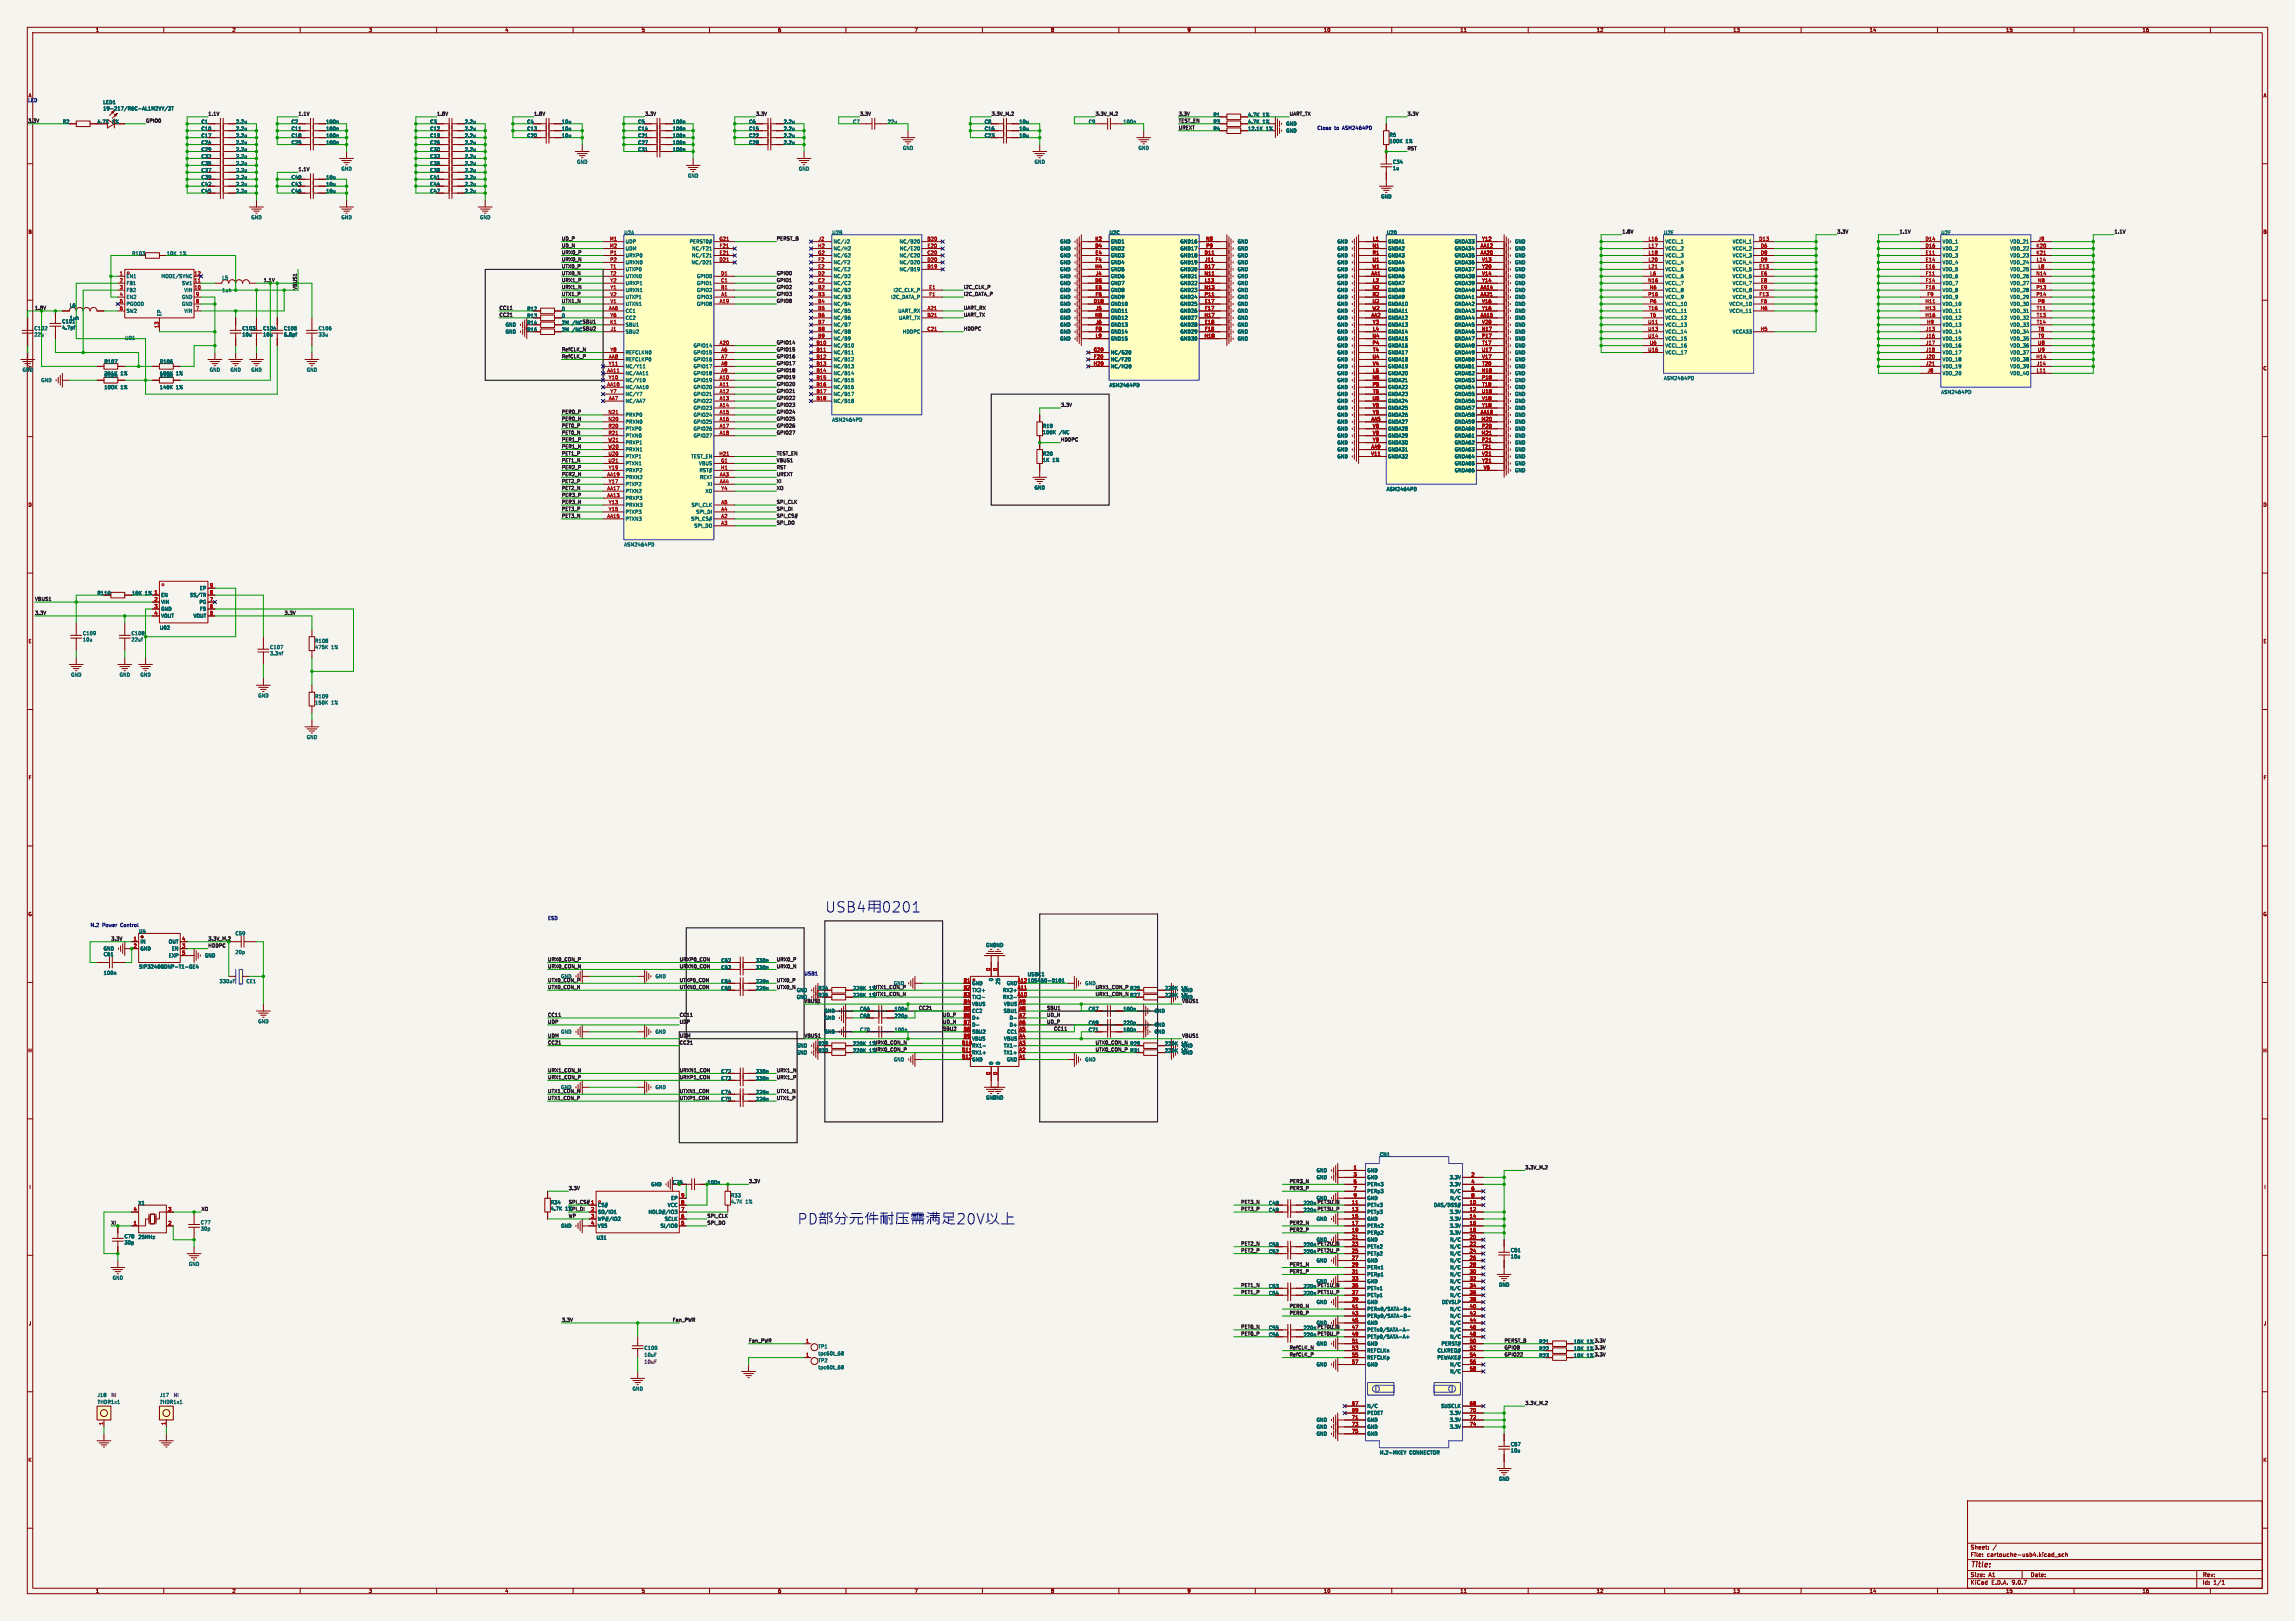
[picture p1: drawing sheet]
<svg xmlns="http://www.w3.org/2000/svg" width="841mm" height="594mm" viewBox="0 0 841 594" stroke-linecap="round" stroke-linejoin="round" font-family="sans-serif">
<defs><g id="words">
<text font-size="2.8" fill="#840000" x="722" y="574.9">Title:</text>
<g font-size="2.1" fill="#840000">
<text x="722" y="568">Sheet:</text>
<text x="722" y="570.7">File:</text>
<text x="728.1" y="570.7">cartouche-usb4.kicad_sch</text>
<text x="722" y="580.9">KiCad</text>
<text x="722" y="578.1">Size:</text>
<text x="728.7" y="578.1">A1</text>
<text x="729.7" y="580.9">E.D.A.</text>
<text x="737.3" y="580.9">9.0.7</text>
<text x="744" y="578.1">Date:</text>
<text x="807" y="578.3">Rev:</text>
<text x="807" y="580.9">Id:</text>
<text x="811.1" y="580.9">1/1</text>
</g>
<g font-size="1.8" fill="#840000">
<text x="35" y="11.9">1</text>
<text x="85" y="11.9">2</text>
<text x="135" y="11.9">3</text>
<text x="185" y="11.9">4</text>
<text x="235" y="11.9">5</text>
<text x="285" y="11.9">6</text>
<text x="335" y="11.9">7</text>
<text x="385" y="11.9">8</text>
<text x="435" y="11.9">9</text>
<text x="485" y="11.9">10</text>
<text x="535" y="11.9">11</text>
<text x="585" y="11.9">12</text>
<text x="635" y="11.9">13</text>
<text x="685" y="11.9">14</text>
<text x="735" y="11.9">15</text>
<text x="785" y="11.9">16</text>
<text x="10.3" y="35.9">A</text>
<text x="829.3" y="35.9">A</text>
<text x="10.3" y="85.9">B</text>
<text x="829.2" y="85.9">B</text>
<text x="829.2" y="135.9">C</text>
<text x="10.3" y="185.9">D</text>
<text x="829.2" y="185.9">D</text>
<text x="10.3" y="235.9">E</text>
<text x="829.3" y="235.9">E</text>
<text x="10.3" y="285.9">F</text>
<text x="829.3" y="285.9">F</text>
<text x="10.3" y="335.9">G</text>
<text x="829.2" y="335.9">G</text>
<text x="10.2" y="385.9">H</text>
<text x="829.2" y="385.9">H</text>
<text x="10.6" y="435.9">I</text>
<text x="829.6" y="435.9">I</text>
<text x="10.4" y="485.9">J</text>
<text x="829.4" y="485.9">J</text>
<text x="10.3" y="535.9">K</text>
<text x="829.2" y="535.9">K</text>
<text x="35" y="583.9">1</text>
<text x="85" y="583.9">2</text>
<text x="135" y="583.9">3</text>
<text x="185" y="583.9">4</text>
<text x="235" y="583.9">5</text>
<text x="285" y="583.9">6</text>
<text x="335" y="583.9">7</text>
<text x="385" y="583.9">8</text>
<text x="435" y="583.9">9</text>
<text x="485" y="583.9">10</text>
<text x="535" y="583.9">11</text>
<text x="585" y="583.9">12</text>
<text x="635" y="583.9">13</text>
<text x="685" y="583.9">14</text>
<text x="735" y="583.9">15</text>
<text x="785" y="583.9">16</text>
</g>
<g font-size="1.8" fill="#0000c2">
<text x="10.2" y="37.5">LED</text>
<text x="482.6" y="47.7">Close</text>
<text x="489" y="47.7">to</text>
<text x="492" y="47.7">ASM2464PD</text>
<text x="33" y="339.8">M.2</text>
<text x="37.5" y="339.8">Power</text>
<text x="44.3" y="339.8">Control</text>
<text x="200.7" y="337.2">ESD</text>
<text x="294.6" y="357.5">USB1</text>
</g>
<g font-size="1.8" fill="#006464">
<text x="37.7" y="38.3">LED1</text>
<text x="37.7" y="40.7">19-217/R6C-AL1M2VY/3T</text>
<text x="22.9" y="45.5">R2</text>
<text x="35.6" y="45.5">4.7K</text>
<text x="41" y="45.5">1%</text>
<text x="73.7" y="45.5">C1</text>
<text x="86.4" y="45.5">2.2u</text>
<text x="106.7" y="45.5">C2</text>
<text x="119.4" y="45.5">100n</text>
<text x="157.5" y="45.5">C3</text>
<text x="170.2" y="45.5">2.2u</text>
<text x="193" y="45.5">C4</text>
<text x="205.7" y="45.5">10u</text>
<text x="233.7" y="45.5">C5</text>
<text x="246.4" y="45.5">100n</text>
<text x="274.3" y="45.5">C6</text>
<text x="287" y="45.5">2.2u</text>
<text x="312.4" y="45.5">C7</text>
<text x="325.1" y="45.5">22u</text>
<text x="360.7" y="45.5">C8</text>
<text x="373.4" y="45.5">10u</text>
<text x="398.8" y="45.5">C9</text>
<text x="411.5" y="45.5">100n</text>
<text x="444.5" y="43">R1</text>
<text x="444.5" y="45.5">R3</text>
<text x="457.2" y="43">4.7K</text>
<text x="457.2" y="45.5">4.7K</text>
<text x="462.7" y="43">1%</text>
<text x="462.7" y="45.5">1%</text>
<text x="471.2" y="46.2">GND</text>
<text x="73.7" y="53.1">C24</text>
<text x="73.7" y="50.6">C17</text>
<text x="73.7" y="48">C10</text>
<text x="86.4" y="53.1">2.2u</text>
<text x="86.4" y="50.6">2.2u</text>
<text x="86.4" y="48">2.2u</text>
<text x="106.7" y="50.6">C18</text>
<text x="106.7" y="48">C11</text>
<text x="106.7" y="53.1">C25</text>
<text x="119.4" y="50.6">100n</text>
<text x="119.4" y="48">100n</text>
<text x="119.4" y="53.1">100n</text>
<text x="157.5" y="53.1">C26</text>
<text x="157.5" y="48">C12</text>
<text x="157.5" y="50.6">C19</text>
<text x="170.2" y="53.1">2.2u</text>
<text x="170.2" y="48">2.2u</text>
<text x="170.2" y="50.6">2.2u</text>
<text x="193" y="48">C13</text>
<text x="193" y="50.6">C20</text>
<text x="205.7" y="48">10u</text>
<text x="205.7" y="50.6">10u</text>
<text x="233.7" y="48">C14</text>
<text x="233.7" y="50.6">C21</text>
<text x="233.7" y="53.1">C27</text>
<text x="246.4" y="48">100n</text>
<text x="246.4" y="50.6">100n</text>
<text x="246.4" y="53.1">100n</text>
<text x="274.3" y="53.1">C28</text>
<text x="274.3" y="50.6">C22</text>
<text x="274.3" y="48">C15</text>
<text x="287" y="53.1">2.2u</text>
<text x="287" y="50.6">2.2u</text>
<text x="287" y="48">2.2u</text>
<text x="360.7" y="48">C16</text>
<text x="360.7" y="50.6">C23</text>
<text x="373.4" y="48">10u</text>
<text x="373.4" y="50.6">10u</text>
<text x="444.5" y="48">R4</text>
<text x="457.2" y="48">12.1K</text>
<text x="463.9" y="48">1%</text>
<text x="471.2" y="48.8">GND</text>
<text x="509" y="50.3">R6</text>
<text x="509" y="52.6">100K</text>
<text x="515.1" y="52.6">1%</text>
<text x="73.7" y="55.7">C29</text>
<text x="73.7" y="58.2">C32</text>
<text x="86.4" y="55.7">2.2u</text>
<text x="86.4" y="58.2">2.2u</text>
<text x="157.5" y="58.2">C33</text>
<text x="157.5" y="55.7">C30</text>
<text x="170.2" y="58.2">2.2u</text>
<text x="170.2" y="55.7">2.2u</text>
<text x="233.7" y="55.7">C31</text>
<text x="246.4" y="55.7">100n</text>
<text x="330.7" y="55.1">GND</text>
<text x="417.1" y="55.1">GND</text>
<text x="73.7" y="63.3">C37</text>
<text x="73.7" y="65.8">C39</text>
<text x="73.7" y="60.7">C35</text>
<text x="86.4" y="63.3">2.2u</text>
<text x="86.4" y="65.8">2.2u</text>
<text x="86.4" y="60.7">2.2u</text>
<text x="106.7" y="65.8">C40</text>
<text x="119.4" y="65.8">10u</text>
<text x="125" y="62.7">GND</text>
<text x="157.5" y="63.3">C38</text>
<text x="157.5" y="60.7">C36</text>
<text x="157.5" y="65.8">C41</text>
<text x="170.2" y="63.3">2.2u</text>
<text x="170.2" y="60.7">2.2u</text>
<text x="170.2" y="65.8">2.2u</text>
<text x="211.3" y="60.2">GND</text>
<text x="252" y="65.3">GND</text>
<text x="292.6" y="62.7">GND</text>
<text x="379" y="60.2">GND</text>
<text x="510.3" y="62.5">1u</text>
<text x="510.3" y="60.2">C34</text>
<text x="73.7" y="68.4">C42</text>
<text x="73.7" y="70.9">C45</text>
<text x="86.4" y="68.4">2.2u</text>
<text x="86.4" y="70.9">2.2u</text>
<text x="106.7" y="68.4">C43</text>
<text x="106.7" y="70.9">C46</text>
<text x="119.4" y="68.4">10u</text>
<text x="119.4" y="70.9">10u</text>
<text x="157.5" y="68.4">C44</text>
<text x="157.5" y="70.9">C47</text>
<text x="170.2" y="68.4">2.2u</text>
<text x="170.2" y="70.9">2.2u</text>
<text x="506" y="72.9">GND</text>
<text x="91.9" y="80.5">GND</text>
<text x="125" y="80.5">GND</text>
<text x="175.8" y="80.5">GND</text>
<text x="228.6" y="86.1">U2A</text>
<text x="229.1" y="89.4">UDP</text>
<text x="252.6" y="89.4">PERST0#</text>
<text x="304.8" y="86.1">U2B</text>
<text x="305.3" y="89.4">NC/J2</text>
<text x="329.5" y="89.4">NC/B20</text>
<text x="388.3" y="89.4">GND</text>
<text x="406.4" y="86.1">U2C</text>
<text x="406.9" y="89.4">GND1</text>
<text x="432.4" y="89.4">GND16</text>
<text x="453.4" y="89.4">GND</text>
<text x="489.9" y="89.4">GND</text>
<text x="508" y="86.1">U2D</text>
<text x="508.5" y="89.4">GNDA1</text>
<text x="532.9" y="89.4">GNDA33</text>
<text x="555" y="89.4">GND</text>
<text x="609.6" y="86.1">U2E</text>
<text x="610.1" y="89.4">VCCL_1</text>
<text x="634.8" y="89.4">VCCH_1</text>
<text x="711.2" y="86.1">U2F</text>
<text x="711.7" y="89.4">VDD_1</text>
<text x="736.5" y="89.4">VDD_21</text>
<text x="48.3" y="93.8">R103</text>
<text x="61" y="93.8">10K</text>
<text x="65.8" y="93.8">1%</text>
<text x="229.1" y="91.9">UDM</text>
<text x="229.1" y="94.5">URXP0</text>
<text x="253.4" y="94.5">NC/E21</text>
<text x="253.5" y="91.9">NC/F21</text>
<text x="305.3" y="91.9">NC/H2</text>
<text x="305.3" y="94.5">NC/G2</text>
<text x="329.5" y="94.5">NC/C20</text>
<text x="329.6" y="91.9">NC/E20</text>
<text x="388.3" y="94.5">GND</text>
<text x="388.3" y="91.9">GND</text>
<text x="406.9" y="91.9">GND2</text>
<text x="406.9" y="94.5">GND3</text>
<text x="432.4" y="91.9">GND17</text>
<text x="432.4" y="94.5">GND18</text>
<text x="453.4" y="94.5">GND</text>
<text x="453.4" y="91.9">GND</text>
<text x="489.9" y="91.9">GND</text>
<text x="489.9" y="94.5">GND</text>
<text x="508.5" y="91.9">GNDA2</text>
<text x="508.5" y="94.5">GNDA3</text>
<text x="532.9" y="91.9">GNDA34</text>
<text x="532.9" y="94.5">GNDA35</text>
<text x="555" y="91.9">GND</text>
<text x="555" y="94.5">GND</text>
<text x="610.1" y="91.9">VCCL_2</text>
<text x="610.1" y="94.5">VCCL_3</text>
<text x="634.8" y="91.9">VCCH_2</text>
<text x="634.8" y="94.5">VCCH_3</text>
<text x="711.7" y="91.9">VDD_2</text>
<text x="711.7" y="94.5">VDD_3</text>
<text x="736.5" y="91.9">VDD_22</text>
<text x="736.5" y="94.5">VDD_23</text>
<text x="229.1" y="97">URXN0</text>
<text x="229.1" y="99.6">UTXP0</text>
<text x="253.3" y="97">NC/D21</text>
<text x="305.3" y="97">NC/F2</text>
<text x="305.3" y="99.6">NC/E2</text>
<text x="329.5" y="97">NC/D20</text>
<text x="329.5" y="99.6">NC/B19</text>
<text x="388.3" y="99.6">GND</text>
<text x="388.3" y="97">GND</text>
<text x="406.9" y="97">GND4</text>
<text x="406.9" y="99.6">GND5</text>
<text x="432.4" y="97">GND19</text>
<text x="432.4" y="99.6">GND20</text>
<text x="453.4" y="97">GND</text>
<text x="453.4" y="99.6">GND</text>
<text x="489.9" y="99.6">GND</text>
<text x="489.9" y="97">GND</text>
<text x="508.5" y="97">GNDA4</text>
<text x="508.5" y="99.6">GNDA5</text>
<text x="532.9" y="97">GNDA36</text>
<text x="532.9" y="99.6">GNDA37</text>
<text x="555" y="97">GND</text>
<text x="555" y="99.6">GND</text>
<text x="610.1" y="97">VCCL_4</text>
<text x="610.1" y="99.6">VCCL_5</text>
<text x="634.8" y="97">VCCH_4</text>
<text x="634.8" y="99.6">VCCH_5</text>
<text x="711.7" y="97">VDD_4</text>
<text x="711.7" y="99.6">VDD_5</text>
<text x="736.5" y="97">VDD_24</text>
<text x="736.5" y="99.6">VDD_25</text>
<text x="46.2" y="102.1">EN1</text>
<text x="46.2" y="104.6">FB1</text>
<text x="46.2" y="107.2">FB2</text>
<text x="59" y="102.1">MODE/SYNC</text>
<text x="66.5" y="104.6">SW1</text>
<text x="67.4" y="107.2">VIN</text>
<text x="81.3" y="107.2">1uh</text>
<text x="81.3" y="102.7">L5</text>
<text x="229.1" y="102.1">UTXN0</text>
<text x="229.1" y="104.6">URXP1</text>
<text x="229.1" y="107.2">URXN1</text>
<text x="255.2" y="102.1">GPIO0</text>
<text x="255.2" y="104.6">GPIO1</text>
<text x="255.2" y="107.2">GPIO2</text>
<text x="305.3" y="102.1">NC/D2</text>
<text x="305.3" y="104.6">NC/C2</text>
<text x="305.3" y="107.2">NC/B2</text>
<text x="327.3" y="107.2">I2C_CLK_P</text>
<text x="388.3" y="107.2">GND</text>
<text x="388.3" y="102.1">GND</text>
<text x="388.3" y="104.6">GND</text>
<text x="406.9" y="102.1">GND6</text>
<text x="406.9" y="104.6">GND7</text>
<text x="406.9" y="107.2">GND8</text>
<text x="432.4" y="102.1">GND21</text>
<text x="432.4" y="104.6">GND22</text>
<text x="432.4" y="107.2">GND23</text>
<text x="453.4" y="104.6">GND</text>
<text x="453.4" y="102.1">GND</text>
<text x="453.4" y="107.2">GND</text>
<text x="489.9" y="107.2">GND</text>
<text x="489.9" y="102.1">GND</text>
<text x="489.9" y="104.6">GND</text>
<text x="508.5" y="102.1">GNDA6</text>
<text x="508.5" y="104.6">GNDA7</text>
<text x="508.5" y="107.2">GNDA8</text>
<text x="532.9" y="102.1">GNDA38</text>
<text x="532.9" y="104.6">GNDA39</text>
<text x="532.9" y="107.2">GNDA40</text>
<text x="555" y="107.2">GND</text>
<text x="555" y="104.6">GND</text>
<text x="555" y="102.1">GND</text>
<text x="610.1" y="102.1">VCCL_6</text>
<text x="610.1" y="104.6">VCCL_7</text>
<text x="610.1" y="107.2">VCCL_8</text>
<text x="634.8" y="102.1">VCCH_6</text>
<text x="634.8" y="104.6">VCCH_7</text>
<text x="634.8" y="107.2">VCCH_8</text>
<text x="711.7" y="102.1">VDD_6</text>
<text x="711.7" y="104.6">VDD_7</text>
<text x="711.7" y="107.2">VDD_8</text>
<text x="736.5" y="102.1">VDD_26</text>
<text x="736.5" y="104.6">VDD_27</text>
<text x="736.5" y="107.2">VDD_28</text>
<text x="25.4" y="112.8">L6</text>
<text x="46.2" y="109.7">EN2</text>
<text x="46.2" y="112.3">PGOOD</text>
<text x="66.5" y="109.7">GND</text>
<text x="66.5" y="112.3">GND</text>
<text x="229.1" y="109.7">UTXP1</text>
<text x="229.1" y="112.3">UTXN1</text>
<text x="255.2" y="109.7">GPIO3</text>
<text x="255.2" y="112.3">GPIO8</text>
<text x="305.3" y="109.7">NC/B3</text>
<text x="305.3" y="112.3">NC/B4</text>
<text x="326.4" y="109.7">I2C_DATA_P</text>
<text x="388.3" y="109.7">GND</text>
<text x="388.3" y="112.3">GND</text>
<text x="406.9" y="109.7">GND9</text>
<text x="406.9" y="112.3">GND10</text>
<text x="432.4" y="109.7">GND24</text>
<text x="432.4" y="112.3">GND25</text>
<text x="453.4" y="112.3">GND</text>
<text x="453.4" y="109.7">GND</text>
<text x="489.9" y="112.3">GND</text>
<text x="489.9" y="109.7">GND</text>
<text x="508.5" y="109.7">GNDA9</text>
<text x="508.5" y="112.3">GNDA10</text>
<text x="532.9" y="109.7">GNDA41</text>
<text x="532.9" y="112.3">GNDA42</text>
<text x="555" y="112.3">GND</text>
<text x="555" y="109.7">GND</text>
<text x="610.1" y="109.7">VCCL_9</text>
<text x="610.1" y="112.3">VCCL_10</text>
<text x="633.6" y="112.3">VCCH_10</text>
<text x="634.8" y="109.7">VCCH_9</text>
<text x="711.7" y="109.7">VDD_9</text>
<text x="711.7" y="112.3">VDD_10</text>
<text x="736.5" y="109.7">VDD_29</text>
<text x="736.5" y="112.3">VDD_30</text>
<text x="22.6" y="118.7">C101</text>
<text x="25.4" y="117.4">1uh</text>
<text x="46.2" y="114.8">SW2</text>
<text x="59.3" y="116" transform="rotate(-90 59.3 116)">EP</text>
<text x="67.4" y="114.8">VIN</text>
<text x="185.1" y="119.9">GND</text>
<text x="193" y="114.1">R12</text>
<text x="193" y="119.2">R14</text>
<text x="193" y="116.6">R13</text>
<text x="205.7" y="114.1">0</text>
<text x="205.7" y="119.2">2M</text>
<text x="205.7" y="116.6">0</text>
<text x="209.6" y="119.2">/NC</text>
<text x="229.1" y="114.8">CC1</text>
<text x="229.1" y="117.3">CC2</text>
<text x="229.1" y="119.9">SBU1</text>
<text x="305.3" y="114.8">NC/B5</text>
<text x="305.3" y="117.3">NC/B6</text>
<text x="305.3" y="119.9">NC/B7</text>
<text x="329" y="114.8">UART_RX</text>
<text x="329.3" y="117.3">UART_TX</text>
<text x="388.3" y="114.8">GND</text>
<text x="388.3" y="119.9">GND</text>
<text x="388.3" y="117.3">GND</text>
<text x="406.9" y="114.8">GND11</text>
<text x="406.9" y="117.3">GND12</text>
<text x="406.9" y="119.9">GND13</text>
<text x="432.4" y="114.8">GND26</text>
<text x="432.4" y="117.3">GND27</text>
<text x="432.4" y="119.9">GND28</text>
<text x="453.4" y="114.8">GND</text>
<text x="453.4" y="119.9">GND</text>
<text x="453.4" y="117.3">GND</text>
<text x="489.9" y="114.8">GND</text>
<text x="489.9" y="117.3">GND</text>
<text x="489.9" y="119.9">GND</text>
<text x="508.5" y="114.8">GNDA11</text>
<text x="508.5" y="117.3">GNDA12</text>
<text x="508.5" y="119.9">GNDA13</text>
<text x="532.9" y="114.8">GNDA43</text>
<text x="532.9" y="117.3">GNDA44</text>
<text x="532.9" y="119.9">GNDA45</text>
<text x="555" y="119.9">GND</text>
<text x="555" y="114.8">GND</text>
<text x="555" y="117.3">GND</text>
<text x="610.1" y="114.8">VCCL_11</text>
<text x="610.1" y="117.3">VCCL_12</text>
<text x="610.1" y="119.9">VCCL_13</text>
<text x="633.6" y="114.8">VCCH_11</text>
<text x="711.7" y="114.8">VDD_11</text>
<text x="711.7" y="117.3">VDD_12</text>
<text x="711.7" y="119.9">VDD_13</text>
<text x="736.5" y="114.8">VDD_31</text>
<text x="736.5" y="117.3">VDD_32</text>
<text x="736.5" y="119.9">VDD_33</text>
<text x="12.5" y="121.2">C102</text>
<text x="12.5" y="123.5">22u</text>
<text x="22.6" y="120.9">4.7pf</text>
<text x="45.7" y="124.8">U01</text>
<text x="88.7" y="121.2">C103</text>
<text x="88.7" y="123.5">10u</text>
<text x="96.3" y="121.2">C104</text>
<text x="96.3" y="123.5">10u</text>
<text x="103.9" y="121.2">C105</text>
<text x="103.9" y="123.5">6.8pf</text>
<text x="116.6" y="121.2">C106</text>
<text x="116.6" y="123.5">33u</text>
<text x="185.1" y="122.4">GND</text>
<text x="193" y="121.7">R16</text>
<text x="205.7" y="121.7">2M</text>
<text x="209.6" y="121.7">/NC</text>
<text x="229.1" y="122.4">SBU2</text>
<text x="305.3" y="122.4">NC/B8</text>
<text x="305.3" y="125">NC/B9</text>
<text x="330.7" y="122.4">HDDPC</text>
<text x="388.3" y="125">GND</text>
<text x="388.3" y="122.4">GND</text>
<text x="406.9" y="122.4">GND14</text>
<text x="406.9" y="125">GND15</text>
<text x="432.4" y="122.4">GND29</text>
<text x="432.4" y="125">GND30</text>
<text x="453.4" y="122.4">GND</text>
<text x="453.4" y="125">GND</text>
<text x="489.9" y="122.4">GND</text>
<text x="489.9" y="125">GND</text>
<text x="508.5" y="122.4">GNDA14</text>
<text x="508.5" y="125">GNDA15</text>
<text x="532.9" y="122.4">GNDA46</text>
<text x="532.9" y="125">GNDA47</text>
<text x="555" y="125">GND</text>
<text x="555" y="122.4">GND</text>
<text x="610.1" y="122.4">VCCL_14</text>
<text x="610.1" y="125">VCCL_15</text>
<text x="634.8" y="122.4">VCCA33</text>
<text x="711.7" y="122.4">VDD_14</text>
<text x="711.7" y="125">VDD_15</text>
<text x="736.5" y="122.4">VDD_34</text>
<text x="736.5" y="125">VDD_35</text>
<text x="229.1" y="130">REFCLKN0</text>
<text x="254" y="127.5">GPIO14</text>
<text x="254" y="130">GPIO15</text>
<text x="305.3" y="127.5">NC/B10</text>
<text x="305.3" y="130">NC/B11</text>
<text x="406.9" y="130">NC/G20</text>
<text x="489.9" y="130">GND</text>
<text x="489.9" y="127.5">GND</text>
<text x="508.5" y="127.5">GNDA16</text>
<text x="508.5" y="130">GNDA17</text>
<text x="532.9" y="127.5">GNDA48</text>
<text x="532.9" y="130">GNDA49</text>
<text x="555" y="130">GND</text>
<text x="555" y="127.5">GND</text>
<text x="610.1" y="127.5">VCCL_16</text>
<text x="610.1" y="130">VCCL_17</text>
<text x="711.7" y="127.5">VDD_16</text>
<text x="711.7" y="130">VDD_17</text>
<text x="736.5" y="127.5">VDD_36</text>
<text x="736.5" y="130">VDD_37</text>
<text x="8.1" y="136.4">GND</text>
<text x="10.3" y="135.9">C</text>
<text x="38.1" y="133.4">R107</text>
<text x="38.1" y="137.7">261K</text>
<text x="44.2" y="137.7">1%</text>
<text x="58.4" y="133.4">R106</text>
<text x="58.4" y="137.7">100K</text>
<text x="64.5" y="137.7">1%</text>
<text x="76.7" y="136.4">GND</text>
<text x="84.3" y="136.4">GND</text>
<text x="91.9" y="136.4">GND</text>
<text x="112.3" y="136.4">GND</text>
<text x="229.1" y="132.6">REFCLKP0</text>
<text x="229.1" y="135.1">NC/Y11</text>
<text x="229.1" y="137.7">NC/AA11</text>
<text x="254" y="132.6">GPIO16</text>
<text x="254" y="135.1">GPIO17</text>
<text x="254" y="137.7">GPIO18</text>
<text x="305.3" y="132.6">NC/B12</text>
<text x="305.3" y="135.1">NC/B13</text>
<text x="305.3" y="137.7">NC/B14</text>
<text x="406.9" y="132.6">NC/F20</text>
<text x="406.9" y="135.1">NC/H20</text>
<text x="489.9" y="132.6">GND</text>
<text x="489.9" y="137.7">GND</text>
<text x="489.9" y="135.1">GND</text>
<text x="508.5" y="132.6">GNDA18</text>
<text x="508.5" y="135.1">GNDA19</text>
<text x="508.5" y="137.7">GNDA20</text>
<text x="532.9" y="132.6">GNDA50</text>
<text x="532.9" y="135.1">GNDA51</text>
<text x="532.9" y="137.7">GNDA52</text>
<text x="555" y="135.1">GND</text>
<text x="555" y="132.6">GND</text>
<text x="555" y="137.7">GND</text>
<text x="711.7" y="132.6">VDD_18</text>
<text x="711.7" y="135.1">VDD_19</text>
<text x="711.7" y="137.7">VDD_20</text>
<text x="736.5" y="132.6">VDD_38</text>
<text x="736.5" y="135.1">VDD_39</text>
<text x="736.5" y="137.7">VDD_40</text>
<text x="15" y="140.2">GND</text>
<text x="38.1" y="138.5">R104</text>
<text x="38.1" y="142.8">100K</text>
<text x="44.2" y="142.8">1%</text>
<text x="58.4" y="138.5">R105</text>
<text x="58.4" y="142.8">140K</text>
<text x="64.5" y="142.8">1%</text>
<text x="229.1" y="140.2">NC/Y10</text>
<text x="229.1" y="142.7">NC/AA10</text>
<text x="254" y="140.2">GPIO19</text>
<text x="254" y="142.7">GPIO20</text>
<text x="305.3" y="140.2">NC/B15</text>
<text x="305.3" y="142.7">NC/B16</text>
<text x="406.4" y="142">ASM2464PD</text>
<text x="489.9" y="142.7">GND</text>
<text x="489.9" y="140.2">GND</text>
<text x="508.5" y="140.2">GNDA21</text>
<text x="508.5" y="142.7">GNDA22</text>
<text x="532.9" y="140.2">GNDA53</text>
<text x="532.9" y="142.7">GNDA54</text>
<text x="555" y="142.7">GND</text>
<text x="555" y="140.2">GND</text>
<text x="609.6" y="139.5">ASM2464PD</text>
<text x="229.1" y="145.3">NC/Y7</text>
<text x="229.1" y="147.8">NC/AA7</text>
<text x="254" y="145.3">GPIO21</text>
<text x="254" y="147.8">GPIO22</text>
<text x="305.3" y="145.3">NC/B17</text>
<text x="305.3" y="147.8">NC/B18</text>
<text x="489.9" y="147.8">GND</text>
<text x="489.9" y="145.3">GND</text>
<text x="508.5" y="145.3">GNDA23</text>
<text x="508.5" y="147.8">GNDA24</text>
<text x="532.9" y="145.3">GNDA55</text>
<text x="532.9" y="147.8">GNDA56</text>
<text x="555" y="147.8">GND</text>
<text x="555" y="145.3">GND</text>
<text x="711.2" y="144.6">ASM2464PD</text>
<text x="229.1" y="152.9">PRXP0</text>
<text x="229.1" y="155.4">PRXN0</text>
<text x="254" y="150.4">GPIO23</text>
<text x="254" y="152.9">GPIO24</text>
<text x="254" y="155.4">GPIO25</text>
<text x="304.8" y="154.7">ASM2464PD</text>
<text x="489.9" y="150.4">GND</text>
<text x="489.9" y="152.9">GND</text>
<text x="489.9" y="155.4">GND</text>
<text x="508.5" y="150.4">GNDA25</text>
<text x="508.5" y="152.9">GNDA26</text>
<text x="508.5" y="155.4">GNDA27</text>
<text x="532.9" y="150.4">GNDA57</text>
<text x="532.9" y="152.9">GNDA58</text>
<text x="532.9" y="155.4">GNDA59</text>
<text x="555" y="152.9">GND</text>
<text x="555" y="150.4">GND</text>
<text x="555" y="155.4">GND</text>
<text x="229.1" y="158">PTXP0</text>
<text x="229.1" y="160.5">PTXN0</text>
<text x="254" y="158">GPIO26</text>
<text x="254" y="160.5">GPIO27</text>
<text x="382" y="159.3">100K</text>
<text x="382" y="157">R19</text>
<text x="388.1" y="159.3">/NC</text>
<text x="489.9" y="158">GND</text>
<text x="489.9" y="160.5">GND</text>
<text x="508.5" y="158">GNDA28</text>
<text x="508.5" y="160.5">GNDA29</text>
<text x="532.9" y="158">GNDA60</text>
<text x="532.9" y="160.5">GNDA61</text>
<text x="555" y="160.5">GND</text>
<text x="555" y="158">GND</text>
<text x="229.1" y="163.1">PRXP1</text>
<text x="229.1" y="165.6">PRXN1</text>
<text x="382" y="167.2">R20</text>
<text x="489.9" y="165.6">GND</text>
<text x="489.9" y="163.1">GND</text>
<text x="508.5" y="163.1">GNDA30</text>
<text x="508.5" y="165.6">GNDA31</text>
<text x="532.9" y="163.1">GNDA62</text>
<text x="532.9" y="165.6">GNDA63</text>
<text x="555" y="163.1">GND</text>
<text x="555" y="165.6">GND</text>
<text x="229.1" y="168.1">PTXP1</text>
<text x="229.1" y="170.7">PTXN1</text>
<text x="229.1" y="173.2">PRXP2</text>
<text x="253.2" y="168.1">TEST_EN</text>
<text x="256" y="170.7">VBUS</text>
<text x="256.2" y="173.2">RST#</text>
<text x="382" y="169.5">1K</text>
<text x="385.7" y="169.5">1%</text>
<text x="489.9" y="168.1">GND</text>
<text x="508.5" y="168.1">GNDA32</text>
<text x="532.9" y="168.1">GNDA64</text>
<text x="532.9" y="170.7">GNDA65</text>
<text x="532.9" y="173.2">GNDA66</text>
<text x="555" y="170.7">GND</text>
<text x="555" y="168.1">GND</text>
<text x="555" y="173.2">GND</text>
<text x="229.1" y="175.8">PRXN2</text>
<text x="229.1" y="178.3">PTXP2</text>
<text x="256.3" y="175.8">REXT</text>
<text x="259.1" y="178.3">XI</text>
<text x="379" y="179.6">GND</text>
<text x="229.1" y="180.8">PTXN2</text>
<text x="229.1" y="183.4">PRXP3</text>
<text x="229.1" y="185.9">PRXN3</text>
<text x="253.3" y="185.9">SPI_CLK</text>
<text x="258.4" y="180.8">XO</text>
<text x="508" y="180.1">ASM2464PD</text>
<text x="229.1" y="188.5">PTXP3</text>
<text x="229.1" y="191">PTXN3</text>
<text x="253.1" y="191">SPI_CS#</text>
<text x="255" y="188.5">SPI_DI</text>
<text x="254.3" y="193.5">SPI_DO</text>
<text x="228.6" y="200.4">ASM2464PD</text>
<text x="35.6" y="218.2">R110</text>
<text x="48.3" y="218.2">10K</text>
<text x="53.1" y="218.2">1% 1</text>
<text x="58.9" y="218.9">EN</text>
<text x="58.9" y="221.5">VIN</text>
<text x="69.5" y="218.9">SS/TR</text>
<text x="72.9" y="221.5">PG</text>
<text x="73.1" y="216.4">EP</text>
<text x="58.9" y="224">GND</text>
<text x="58.9" y="226.6">VOUT</text>
<text x="70.8" y="226.6">VOUT</text>
<text x="73.1" y="224">FB</text>
<text x="30.2" y="233">C109</text>
<text x="48" y="233">C108</text>
<text x="58.4" y="230.9">U02</text>
<text x="30.2" y="235.2">10u</text>
<text x="48" y="235.2">22uf</text>
<text x="98.8" y="238">C107</text>
<text x="115.3" y="235.7">R108</text>
<text x="115.3" y="238">475K</text>
<text x="121.4" y="238">1%</text>
<text x="98.8" y="240.3">3.3nf</text>
<text x="25.9" y="248.2">GND</text>
<text x="43.7" y="248.2">GND</text>
<text x="51.3" y="248.2">GND</text>
<text x="94.5" y="255.8">GND</text>
<text x="115.3" y="256.1">R109</text>
<text x="115.3" y="258.4">150K</text>
<text x="121.4" y="258.4">1%</text>
<text x="112.3" y="271">GND</text>
<text x="50.8" y="342.2">U4</text>
<text x="51.3" y="345.9">IN</text>
<text x="61.7" y="345.9">OUT</text>
<text x="86.1" y="342.9">C59</text>
<text x="361.2" y="347.2">GND</text>
<text x="363.7" y="347.2">GND</text>
<text x="37.8" y="348.5">GND</text>
<text x="37.9" y="350.6">C61</text>
<text x="51.3" y="348.5">GND</text>
<text x="61.7" y="351">EXP</text>
<text x="62.8" y="348.5">EN</text>
<text x="74.9" y="351">GND</text>
<text x="86.1" y="349.8">20p</text>
<text x="264.2" y="352.8">C62</text>
<text x="276.9" y="352.8">330n</text>
<text x="37.9" y="357.4">100n</text>
<text x="50.8" y="355.1">SIP32408DNP-T1-GE4</text>
<text x="240" y="358.6">GND</text>
<text x="264.2" y="355.4">C63</text>
<text x="276.9" y="355.4">330n</text>
<text x="364.1" y="359.7" transform="rotate(-90 364.1 359.7)">0</text>
<text x="376.4" y="357.9">USBC1</text>
<text x="80.3" y="360.5">330uF</text>
<text x="90.1" y="360.5">CE1</text>
<text x="264.2" y="360.5">C64</text>
<text x="264.2" y="363">C65</text>
<text x="276.9" y="360.5">220n</text>
<text x="276.9" y="363">220n</text>
<text x="291.8" y="363.7">GND</text>
<text x="299.7" y="363">R24</text>
<text x="299.7" y="365.5">R26</text>
<text x="312.4" y="363">220K</text>
<text x="312.4" y="365.5">220K</text>
<text x="318.5" y="363">1%</text>
<text x="318.5" y="365.5">1%</text>
<text x="356.1" y="361.2">GND</text>
<text x="356.1" y="363.7">TX2+</text>
<text x="366.6" y="360.9" transform="rotate(-90 366.6 360.9)">25</text>
<text x="367.4" y="363.7">RX2+</text>
<text x="368.8" y="361.2">GND</text>
<text x="376.4" y="360.2">105450-0101</text>
<text x="397.5" y="361.2">GND</text>
<text x="414" y="363">R25</text>
<text x="414" y="365.5">R27</text>
<text x="426.7" y="363">220K</text>
<text x="426.7" y="365.5">220K</text>
<text x="432.8" y="363">1%</text>
<text x="432.8" y="365.5">1%</text>
<text x="433.1" y="363.7">GND</text>
<text x="291.8" y="366.3">GND</text>
<text x="302" y="371.3">GND</text>
<text x="315" y="370.6">C66</text>
<text x="327.7" y="370.6">100n</text>
<text x="356.1" y="366.3">TX2-</text>
<text x="356.1" y="368.8">VBUS</text>
<text x="356.1" y="371.3">CC2</text>
<text x="367.4" y="366.3">RX2-</text>
<text x="367.6" y="371.3">SBU1</text>
<text x="367.8" y="368.8">VBUS</text>
<text x="398.8" y="370.6">C67</text>
<text x="411.5" y="370.6">100n</text>
<text x="422.9" y="371.3">GND</text>
<text x="433.1" y="366.3">GND</text>
<text x="94.5" y="375.2">GND</text>
<text x="302" y="373.9">GND</text>
<text x="315" y="373.2">C68</text>
<text x="327.7" y="373.2">220p</text>
<text x="356.1" y="373.9">D+</text>
<text x="356.1" y="376.4">D-</text>
<text x="369.8" y="373.9">D-</text>
<text x="369.8" y="376.4">D+</text>
<text x="398.8" y="375.7">C69</text>
<text x="411.5" y="375.7">220p</text>
<text x="422.9" y="376.4">GND</text>
<text x="205.5" y="379">GND</text>
<text x="240" y="379">GND</text>
<text x="299.7" y="383.3">R28</text>
<text x="302" y="379">GND</text>
<text x="312.4" y="383.3">220K</text>
<text x="315" y="378.2">C70</text>
<text x="318.5" y="383.3">1%</text>
<text x="327.7" y="378.2">100n</text>
<text x="356.1" y="379">SBU2</text>
<text x="356.1" y="381.5">VBUS</text>
<text x="367.8" y="381.5">VBUS</text>
<text x="368.9" y="379">CC1</text>
<text x="398.8" y="378.2">C71</text>
<text x="411.5" y="378.2">100n</text>
<text x="414" y="383.3">R29</text>
<text x="422.9" y="379">GND</text>
<text x="426.7" y="383.3">220K</text>
<text x="432.8" y="383.3">1%</text>
<text x="291.8" y="384">GND</text>
<text x="291.8" y="386.6">GND</text>
<text x="299.7" y="385.9">R30</text>
<text x="312.4" y="385.9">220K</text>
<text x="318.5" y="385.9">1%</text>
<text x="327.4" y="389.1">GND</text>
<text x="356.1" y="384">RX1-</text>
<text x="356.1" y="386.6">RX1+</text>
<text x="356.1" y="389.1">GND</text>
<text x="367.7" y="384">TX1-</text>
<text x="367.7" y="386.6">TX1+</text>
<text x="368.8" y="389.1">GND</text>
<text x="397.5" y="389.1">GND</text>
<text x="414" y="385.9">R31</text>
<text x="426.7" y="385.9">220K</text>
<text x="432.8" y="385.9">1%</text>
<text x="433.1" y="386.6">GND</text>
<text x="433.1" y="384">GND</text>
<text x="264.2" y="393.5">C72</text>
<text x="276.9" y="393.5">330n</text>
<text x="364.1" y="390.3" transform="rotate(-90 364.1 390.3)">0</text>
<text x="366.6" y="390.3" transform="rotate(-90 366.6 390.3)">0</text>
<text x="240" y="399.3">GND</text>
<text x="264.2" y="401.1">C74</text>
<text x="264.2" y="396">C73</text>
<text x="276.9" y="401.1">220n</text>
<text x="276.9" y="396">330n</text>
<text x="264.2" y="403.6">C75</text>
<text x="276.9" y="403.6">220n</text>
<text x="361.2" y="403.1">GND</text>
<text x="363.7" y="403.1">GND</text>
<text x="505.5" y="424">CN1</text>
<text x="482.3" y="429.8">GND</text>
<text x="500.9" y="429.8">GND</text>
<text x="238.5" y="434.8">GND</text>
<text x="259.1" y="434.1">100n</text>
<text x="482.3" y="432.3">GND</text>
<text x="500.9" y="432.3">GND</text>
<text x="500.9" y="434.8">PERn3</text>
<text x="500.9" y="437.4">PERp3</text>
<text x="531.1" y="432.3">3.3V</text>
<text x="531.1" y="434.8">3.3V</text>
<text x="531.3" y="437.4">N/C</text>
<text x="50.6" y="441.7">X1</text>
<text x="201.7" y="443.8">4.7K</text>
<text x="201.7" y="441.5">R34</text>
<text x="207.2" y="443.8">1%</text>
<text x="218.9" y="442.5">CS#</text>
<text x="244.6" y="442.5">VCC</text>
<text x="245.8" y="439.9">EP</text>
<text x="267.7" y="441.2">4.7K</text>
<text x="267.7" y="438.9">R33</text>
<text x="273.2" y="441.2">1%</text>
<text x="464.8" y="441.7">C48</text>
<text x="477.5" y="441.7">220n</text>
<text x="482.3" y="439.9">GND</text>
<text x="500.9" y="439.9">GND</text>
<text x="500.9" y="442.5">PETn3</text>
<text x="525.4" y="442.5">DAS/DSS#</text>
<text x="531.3" y="439.9">N/C</text>
<text x="73.4" y="448.9">C77</text>
<text x="218.9" y="445">SO/IO1</text>
<text x="218.9" y="447.5">WP#/IO2</text>
<text x="237.5" y="445">HOLD#/IO3</text>
<text x="243.4" y="447.5">SCLK</text>
<text x="464.8" y="444.3">C49</text>
<text x="477.5" y="444.3">220n</text>
<text x="482.3" y="447.5">GND</text>
<text x="500.9" y="445">PETp3</text>
<text x="500.9" y="447.5">GND</text>
<text x="531.1" y="445">3.3V</text>
<text x="531.1" y="447.5">3.3V</text>
<text x="45.5" y="453.9">C78</text>
<text x="50.6" y="454.2">25MHz</text>
<text x="73.4" y="451.1">30p</text>
<text x="205.5" y="450.1">GND</text>
<text x="218.4" y="454.4">U31</text>
<text x="218.9" y="450.1">VSS</text>
<text x="241.9" y="450.1">SI/IO0</text>
<text x="482.3" y="455.2">GND</text>
<text x="500.9" y="450.1">PERn2</text>
<text x="500.9" y="452.6">PERp2</text>
<text x="500.9" y="455.2">GND</text>
<text x="531.1" y="450.1">3.3V</text>
<text x="531.1" y="452.6">3.3V</text>
<text x="531.3" y="455.2">N/C</text>
<text x="45.5" y="456.2">30p</text>
<text x="464.8" y="457">C50</text>
<text x="464.8" y="459.5">C52</text>
<text x="477.5" y="457">220n</text>
<text x="477.5" y="459.5">220n</text>
<text x="500.9" y="457.7">PETn2</text>
<text x="500.9" y="460.2">PETp2</text>
<text x="531.3" y="457.7">N/C</text>
<text x="531.3" y="460.2">N/C</text>
<text x="553.5" y="459">C51</text>
<text x="553.5" y="461.3">10u</text>
<text x="69.1" y="464.1">GND</text>
<text x="482.3" y="462.8">GND</text>
<text x="500.9" y="462.8">GND</text>
<text x="500.9" y="465.3">PERn1</text>
<text x="500.9" y="467.9">PERp1</text>
<text x="531.3" y="462.8">N/C</text>
<text x="531.3" y="465.3">N/C</text>
<text x="531.3" y="467.9">N/C</text>
<text x="41.1" y="469.1">GND</text>
<text x="464.8" y="472.2">C53</text>
<text x="477.5" y="472.2">220n</text>
<text x="482.3" y="470.4">GND</text>
<text x="500.9" y="470.4">GND</text>
<text x="500.9" y="472.9">PETn1</text>
<text x="531.3" y="470.4">N/C</text>
<text x="531.3" y="472.9">N/C</text>
<text x="549.1" y="471.7">GND</text>
<text x="464.8" y="474.8">C54</text>
<text x="477.5" y="474.8">220n</text>
<text x="482.3" y="478">GND</text>
<text x="500.9" y="475.5">PETp1</text>
<text x="500.9" y="478">GND</text>
<text x="528.2" y="478">DEVSLP</text>
<text x="531.3" y="475.5">N/C</text>
<text x="482.3" y="485.6">GND</text>
<text x="500.9" y="480.6">PERn0/SATA-B+</text>
<text x="500.9" y="483.1">PERp0/SATA-B-</text>
<text x="500.9" y="485.6">GND</text>
<text x="531.3" y="480.6">N/C</text>
<text x="531.3" y="483.1">N/C</text>
<text x="531.3" y="485.6">N/C</text>
<text x="464.8" y="490">C56</text>
<text x="464.8" y="487.5">C55</text>
<text x="477.5" y="490">220n</text>
<text x="477.5" y="487.5">220n</text>
<text x="500.9" y="488.2">PETn0/SATA-A-</text>
<text x="500.9" y="490.7">PETp0/SATA-A+</text>
<text x="531.3" y="488.2">N/C</text>
<text x="531.3" y="490.7">N/C</text>
<text x="236" y="494.8">C100</text>
<text x="236" y="497.4">10uF</text>
<text x="299.7" y="494.3">TP1</text>
<text x="299.7" y="496.9">tpc60t_68</text>
<text x="482.3" y="493.3">GND</text>
<text x="500.9" y="493.3">GND</text>
<text x="500.9" y="495.8">REFCLKn</text>
<text x="526.6" y="495.8">CLKREQ#</text>
<text x="528.1" y="493.3">PERST#</text>
<text x="563.9" y="495.1">R22</text>
<text x="563.9" y="492.5">R21</text>
<text x="563.9" y="497.6">R23</text>
<text x="576.6" y="495.1">10K</text>
<text x="576.6" y="492.5">10K</text>
<text x="576.6" y="497.6">10K</text>
<text x="581.4" y="495.1">1%</text>
<text x="581.4" y="492.5">1%</text>
<text x="581.4" y="497.6">1%</text>
<text x="299.7" y="499.4">TP2</text>
<text x="299.7" y="501.9">tpc60t_68</text>
<text x="482.3" y="500.9">GND</text>
<text x="500.9" y="498.3">REFCLKp</text>
<text x="500.9" y="500.9">GND</text>
<text x="526.6" y="498.3">PEWAKE#</text>
<text x="531.3" y="500.9">N/C</text>
<text x="531.3" y="503.4">N/C</text>
<text x="231.6" y="509.8">GND</text>
<text x="35.6" y="512.1">J18</text>
<text x="35.6" y="514.6">?HDR1x1</text>
<text x="58.4" y="512.1">J17</text>
<text x="58.4" y="514.6">?HDR1x1</text>
<text x="482.3" y="521.2">GND</text>
<text x="500.9" y="516.1">N/C</text>
<text x="500.9" y="518.7">PEDET</text>
<text x="500.9" y="521.2">GND</text>
<text x="527.9" y="516.1">SUSCLK</text>
<text x="531.1" y="518.7">3.3V</text>
<text x="531.1" y="521.2">3.3V</text>
<text x="482.3" y="523.7">GND</text>
<text x="482.3" y="526.3">GND</text>
<text x="500.9" y="523.7">GND</text>
<text x="500.9" y="526.3">GND</text>
<text x="531.1" y="523.7">3.3V</text>
<text x="505.5" y="533.2">M.2-MKEY</text>
<text x="516.4" y="533.2">CONNECTOR</text>
<text x="553.5" y="530.1">C57</text>
<text x="553.5" y="532.4">10u</text>
<text x="549.1" y="542.8">GND</text>
</g>
<g font-size="1.8" fill="#0f0f0f">
<text x="10.2" y="45">3.3V</text>
<text x="53.3" y="45">GPIO0</text>
<text x="76.2" y="42.5">1.1V</text>
<text x="109.2" y="42.5">1.1V</text>
<text x="160" y="42.5">1.8V</text>
<text x="195.6" y="42.5">1.8V</text>
<text x="236.2" y="42.5">3.3V</text>
<text x="276.9" y="42.5">3.3V</text>
<text x="315" y="42.5">3.3V</text>
<text x="363.2" y="42.5">3.3V_M.2</text>
<text x="401.3" y="42.5">3.3V_M.2</text>
<text x="431.8" y="45">TEST_EN</text>
<text x="431.8" y="47.6">UREXT</text>
<text x="431.8" y="42.5">3.3V</text>
<text x="472.4" y="42.5">UART_TX</text>
<text x="515.6" y="42.5">3.3V</text>
<text x="515.6" y="55.2">RST</text>
<text x="109.2" y="62.8">1.1V</text>
<text x="205.7" y="88.2">UD_P</text>
<text x="284.5" y="88.2">PERST_B</text>
<text x="594.4" y="85.7">1.8V</text>
<text x="673.1" y="85.7">3.3V</text>
<text x="696" y="85.7">1.1V</text>
<text x="774.7" y="85.7">1.1V</text>
<text x="205.7" y="93.3">URX0_P</text>
<text x="205.7" y="95.8">URX0_N</text>
<text x="205.7" y="90.7">UD_N</text>
<text x="205.7" y="98.4">UTX0_P</text>
<text x="205.7" y="100.9">UTX0_N</text>
<text x="284.5" y="100.9">GPIO0</text>
<text x="96.5" y="103.4">1.1V</text>
<text x="108.9" y="106.3" transform="rotate(-90 108.9 106.3)">VBUS1</text>
<text x="205.7" y="103.4">URX1_P</text>
<text x="205.7" y="106">URX1_N</text>
<text x="284.5" y="103.4">GPIO1</text>
<text x="284.5" y="106">GPIO2</text>
<text x="353.1" y="106">I2C_CLK_P</text>
<text x="12.7" y="113.6">1.8V</text>
<text x="182.9" y="113.6">CC11</text>
<text x="205.7" y="111.1">UTX1_N</text>
<text x="205.7" y="108.5">UTX1_P</text>
<text x="284.5" y="111.1">GPIO8</text>
<text x="284.5" y="108.5">GPIO3</text>
<text x="353.1" y="108.5">I2C_DATA_P</text>
<text x="353.1" y="113.6">UART_RX</text>
<text x="182.9" y="116.1">CC21</text>
<text x="213.4" y="118.7">SBU1</text>
<text x="353.1" y="116.1">UART_TX</text>
<text x="213.4" y="121.2">SBU2</text>
<text x="353.1" y="121.2">HDDPC</text>
<text x="205.7" y="131.4">RefCLK_P</text>
<text x="205.7" y="128.8">RefCLK_N</text>
<text x="284.5" y="126.3">GPIO14</text>
<text x="284.5" y="131.4">GPIO16</text>
<text x="284.5" y="128.8">GPIO15</text>
<text x="284.5" y="136.5">GPIO18</text>
<text x="284.5" y="133.9">GPIO17</text>
<text x="284.5" y="141.5">GPIO20</text>
<text x="284.5" y="139">GPIO19</text>
<text x="284.5" y="149.2">GPIO23</text>
<text x="284.5" y="146.6">GPIO22</text>
<text x="284.5" y="144.1">GPIO21</text>
<text x="388.6" y="149.2">3.3V</text>
<text x="205.7" y="154.2">PER0_N</text>
<text x="205.7" y="151.7">PER0_P</text>
<text x="284.5" y="154.2">GPIO25</text>
<text x="284.5" y="151.7">GPIO24</text>
<text x="205.7" y="159.3">PET0_N</text>
<text x="205.7" y="156.8">PET0_P</text>
<text x="205.7" y="161.9">PER1_P</text>
<text x="284.5" y="159.3">GPIO27</text>
<text x="284.5" y="156.8">GPIO26</text>
<text x="388.6" y="161.9">HDDPC</text>
<text x="205.7" y="166.9">PET1_P</text>
<text x="205.7" y="164.4">PER1_N</text>
<text x="284.5" y="166.9">TEST_EN</text>
<text x="205.7" y="172">PER2_P</text>
<text x="205.7" y="169.5">PET1_N</text>
<text x="284.5" y="172">RST</text>
<text x="284.5" y="169.5">VBUS1</text>
<text x="205.7" y="174.6">PER2_N</text>
<text x="205.7" y="179.6">PET2_N</text>
<text x="205.7" y="177.1">PET2_P</text>
<text x="284.5" y="177.1">XI</text>
<text x="284.5" y="174.6">UREXT</text>
<text x="284.5" y="179.6">XO</text>
<text x="205.7" y="182.2">PER3_P</text>
<text x="205.7" y="184.7">PER3_N</text>
<text x="284.5" y="184.7">SPI_CLK</text>
<text x="205.7" y="189.8">PET3_N</text>
<text x="205.7" y="187.3">PET3_P</text>
<text x="284.5" y="187.3">SPI_DI</text>
<text x="284.5" y="189.8">SPI_CS#</text>
<text x="284.5" y="192.3">SPI_DO</text>
<text x="12.7" y="220.3">VBUS1</text>
<text x="12.7" y="225.4">3.3V</text>
<text x="104.1" y="225.4">3.3V</text>
<text x="40.6" y="344.7">3.3V</text>
<text x="76.2" y="347.3">HDDPC</text>
<text x="200.7" y="352.4">URX0_CON_P</text>
<text x="248.9" y="352.4">URXP0_CON</text>
<text x="284.5" y="352.4">URX0_P</text>
<text x="200.7" y="354.9">URX0_CON_N</text>
<text x="200.7" y="360">UTX0_CON_P</text>
<text x="205.5" y="358.6">GND</text>
<text x="248.9" y="354.9">URXN0_CON</text>
<text x="248.9" y="360">UTXP0_CON</text>
<text x="284.5" y="360">UTX0_P</text>
<text x="284.5" y="354.9">URX0_N</text>
<text x="200.7" y="362.5">UTX0_CON_N</text>
<text x="248.9" y="362.5">UTXN0_CON</text>
<text x="284.5" y="362.5">UTX0_N</text>
<text x="320" y="362.5">UTX1_CON_P</text>
<text x="320" y="365.1">UTX1_CON_N</text>
<text x="327.4" y="361.2">GND</text>
<text x="401.3" y="362.5">URX1_CON_P</text>
<text x="401.3" y="365.1">URX1_CON_N</text>
<text x="294.6" y="367.6">VBUS1</text>
<text x="336.5" y="370.1">CC21</text>
<text x="383.5" y="370.1">SBU1</text>
<text x="433.1" y="367.6">VBUS1</text>
<text x="200.7" y="372.7">CC11</text>
<text x="200.7" y="375.2">UDP</text>
<text x="248.9" y="375.2">UDP</text>
<text x="248.9" y="372.7">CC11</text>
<text x="345.4" y="377.8">SBU2</text>
<text x="345.4" y="375.2">UD_N</text>
<text x="345.4" y="372.7">UD_P</text>
<text x="383.5" y="372.7">UD_N</text>
<text x="383.5" y="375.2">UD_P</text>
<text x="386.1" y="377.8">CC11</text>
<text x="200.7" y="382.8">CC21</text>
<text x="200.7" y="380.3">UDM</text>
<text x="248.9" y="380.3">UDM</text>
<text x="248.9" y="382.8">CC21</text>
<text x="294.6" y="380.3">VBUS1</text>
<text x="320" y="382.8">URX0_CON_N</text>
<text x="401.3" y="382.8">UTX0_CON_N</text>
<text x="433.1" y="380.3">VBUS1</text>
<text x="320" y="385.4">URX0_CON_P</text>
<text x="401.3" y="385.4">UTX0_CON_P</text>
<text x="200.7" y="395.5">URX1_CON_P</text>
<text x="200.7" y="393">URX1_CON_N</text>
<text x="248.9" y="395.5">URXP1_CON</text>
<text x="248.9" y="393">URXN1_CON</text>
<text x="284.5" y="395.5">URX1_P</text>
<text x="284.5" y="393">URX1_N</text>
<text x="200.7" y="400.6">UTX1_CON_N</text>
<text x="205.5" y="399.3">GND</text>
<text x="248.9" y="400.6">UTXN1_CON</text>
<text x="284.5" y="400.6">UTX1_N</text>
<text x="200.7" y="403.2">UTX1_CON_P</text>
<text x="248.9" y="403.2">UTXP1_CON</text>
<text x="284.5" y="403.2">UTX1_P</text>
<text x="558.8" y="428.6">3.3V_M.2</text>
<text x="208.3" y="436.2">3.3V</text>
<text x="274.3" y="433.6">3.3V</text>
<text x="472.4" y="436.2">PER3_P</text>
<text x="472.4" y="433.6">PER3_N</text>
<text x="73.7" y="443.8">XO</text>
<text x="208.3" y="441.3">SPI_CS# 1</text>
<text x="208.3" y="443.8">SPI_DI</text>
<text x="454.7" y="441.3">PET3_N</text>
<text x="454.7" y="443.8">PET3_P</text>
<text x="482.6" y="443.8">PET3U_P</text>
<text x="482.6" y="441.3">PET3U_N</text>
<text x="40.6" y="448.9">XI</text>
<text x="208.3" y="446.3">WP</text>
<text x="259.1" y="446.3">SPI_CLK</text>
<text x="259.1" y="448.9">SPI_DO</text>
<text x="472.4" y="448.9">PER2_N</text>
<text x="472.4" y="451.4">PER2_P</text>
<text x="454.7" y="459">PET2_P</text>
<text x="454.7" y="456.5">PET2_N</text>
<text x="482.6" y="459">PET2U_P</text>
<text x="482.6" y="456.5">PET2U_N</text>
<text x="472.4" y="466.7">PER1_P</text>
<text x="472.4" y="464.1">PER1_N</text>
<text x="454.7" y="471.7">PET1_N</text>
<text x="482.6" y="471.7">PET1U_N</text>
<text x="454.7" y="474.3">PET1_P</text>
<text x="472.4" y="479.4">PER0_N</text>
<text x="482.6" y="474.3">PET1U_P</text>
<text x="205.7" y="484.4">3.3V</text>
<text x="246.4" y="484.4">Fan_PWR</text>
<text x="472.4" y="481.9">PER0_P</text>
<text x="454.7" y="487">PET0_N</text>
<text x="454.7" y="489.5">PET0_P</text>
<text x="482.6" y="489.5">PET0U_P</text>
<text x="482.6" y="487">PET0U_N</text>
<text x="274.3" y="492.1">Fan_PWR</text>
<text x="472.4" y="494.6">RefCLK_N</text>
<text x="472.4" y="497.1">RefCLK_P</text>
<text x="551.2" y="497.1">GPIO22</text>
<text x="551.2" y="494.6">GPIO8</text>
<text x="551.2" y="492.1">PERST_B</text>
<text x="584.2" y="494.6">3.3V</text>
<text x="584.2" y="492.1">3.3V</text>
<text x="584.2" y="497.1">3.3V</text>
<text x="558.8" y="514.9">3.3V_M.2</text>
</g>
<g font-size="1.8" fill="#a90000">
<text x="223.4" y="88.3">M1</text>
<text x="263.5" y="88.3">G21</text>
<text x="299.8" y="88.3">J2</text>
<text x="339.7" y="88.3">B20</text>
<text x="401.2" y="88.3">K2</text>
<text x="441.9" y="88.3">N9</text>
<text x="503" y="88.3">L1</text>
<text x="543" y="88.3">Y12</text>
<text x="604" y="88.3">L16</text>
<text x="644.5" y="88.3">D13</text>
<text x="705.4" y="88.3">D14</text>
<text x="746.8" y="88.3">J9</text>
<text x="223.4" y="90.8">M2</text>
<text x="223.4" y="93.4">P1</text>
<text x="223.4" y="95.9">P2</text>
<text x="263.5" y="95.9">D21</text>
<text x="263.5" y="93.4">E21</text>
<text x="263.6" y="90.8">F21</text>
<text x="299.6" y="90.8">H2</text>
<text x="299.6" y="93.4">G2</text>
<text x="299.7" y="95.9">F2</text>
<text x="339.7" y="93.4">C20</text>
<text x="339.7" y="95.9">D20</text>
<text x="339.7" y="90.8">E20</text>
<text x="401.2" y="90.8">D4</text>
<text x="401.3" y="93.4">E4</text>
<text x="401.3" y="95.9">F4</text>
<text x="441.3" y="93.4">D11</text>
<text x="441.4" y="95.9">J11</text>
<text x="441.9" y="90.8">P9</text>
<text x="502.8" y="90.8">N1</text>
<text x="502.8" y="95.9">U1</text>
<text x="502.8" y="93.4">R1</text>
<text x="542.4" y="90.8">AA12</text>
<text x="542.4" y="93.4">AA20</text>
<text x="543" y="95.9">V13</text>
<text x="604" y="90.8">L17</text>
<text x="604" y="93.4">L18</text>
<text x="604" y="95.9">L20</text>
<text x="645.1" y="90.8">D6</text>
<text x="645.1" y="93.4">D8</text>
<text x="645.1" y="95.9">D9</text>
<text x="705.4" y="90.8">D16</text>
<text x="705.5" y="93.4">E11</text>
<text x="705.5" y="95.9">E14</text>
<text x="746.1" y="90.8">K20</text>
<text x="746.1" y="93.4">K21</text>
<text x="746.2" y="95.9">L14</text>
<text x="43.7" y="101">1</text>
<text x="71.1" y="101">12</text>
<text x="223.6" y="98.4">T1</text>
<text x="223.6" y="101">T2</text>
<text x="264.1" y="101">D1</text>
<text x="299.6" y="101">D2</text>
<text x="299.7" y="98.4">E2</text>
<text x="339.7" y="98.4">B19</text>
<text x="401.2" y="98.4">H4</text>
<text x="401.4" y="101">J4</text>
<text x="441.3" y="101">N11</text>
<text x="441.3" y="98.4">D17</text>
<text x="502.4" y="101">AA1</text>
<text x="502.8" y="98.4">W1</text>
<text x="543" y="98.4">Y20</text>
<text x="543" y="101">V14</text>
<text x="604" y="98.4">L21</text>
<text x="604.6" y="101">L6</text>
<text x="644.5" y="98.4">E13</text>
<text x="645.1" y="101">E6</text>
<text x="705.5" y="98.4">E16</text>
<text x="705.5" y="101">F11</text>
<text x="746.1" y="101">N14</text>
<text x="746.8" y="98.4">L8</text>
<text x="43.7" y="103.5">2</text>
<text x="43.7" y="106.1">3</text>
<text x="71.1" y="103.5">11</text>
<text x="71.1" y="106.1">10</text>
<text x="223.5" y="103.5">Y2</text>
<text x="223.5" y="106.1">Y1</text>
<text x="264.1" y="103.5">C1</text>
<text x="264.1" y="106.1">B1</text>
<text x="299.6" y="103.5">C2</text>
<text x="299.6" y="106.1">B2</text>
<text x="340.3" y="106.1">E1</text>
<text x="401.2" y="103.5">D5</text>
<text x="401.3" y="106.1">E5</text>
<text x="441.3" y="106.1">N13</text>
<text x="441.4" y="103.5">L13</text>
<text x="502.8" y="106.1">N2</text>
<text x="503" y="103.5">L2</text>
<text x="542.4" y="106.1">AA14</text>
<text x="543" y="103.5">Y14</text>
<text x="603.8" y="103.5">N16</text>
<text x="604.4" y="106.1">N6</text>
<text x="645.1" y="103.5">E8</text>
<text x="645.1" y="106.1">E9</text>
<text x="705.5" y="103.5">F14</text>
<text x="705.5" y="106.1">F16</text>
<text x="746.1" y="106.1">P13</text>
<text x="746.7" y="103.5">N8</text>
<text x="43.7" y="108.6">4</text>
<text x="43.7" y="111.1">5</text>
<text x="43.7" y="113.7">6</text>
<text x="71.7" y="108.6">9</text>
<text x="71.7" y="111.1">8</text>
<text x="71.7" y="113.7">7</text>
<text x="223" y="113.7">AA6</text>
<text x="223.5" y="108.6">V2</text>
<text x="223.5" y="111.1">V1</text>
<text x="263.6" y="111.1">A19</text>
<text x="264.2" y="108.6">A1</text>
<text x="299.6" y="108.6">B3</text>
<text x="299.6" y="111.1">B4</text>
<text x="299.6" y="113.7">B5</text>
<text x="339.8" y="113.7">A21</text>
<text x="340.4" y="108.6">F1</text>
<text x="400.6" y="111.1">D18</text>
<text x="401.3" y="108.6">F5</text>
<text x="401.4" y="113.7">J5</text>
<text x="441.3" y="108.6">P11</text>
<text x="441.3" y="111.1">E17</text>
<text x="441.4" y="113.7">F17</text>
<text x="502.8" y="113.7">W2</text>
<text x="502.8" y="111.1">U2</text>
<text x="502.8" y="108.6">R2</text>
<text x="542.4" y="108.6">AA21</text>
<text x="543" y="111.1">V16</text>
<text x="543" y="113.7">Y16</text>
<text x="603.8" y="108.6">P16</text>
<text x="604" y="113.7">T16</text>
<text x="604.4" y="111.1">P6</text>
<text x="644.6" y="108.6">F13</text>
<text x="645.1" y="113.7">H6</text>
<text x="645.2" y="111.1">F6</text>
<text x="705.4" y="111.1">H11</text>
<text x="705.4" y="113.7">H13</text>
<text x="706.1" y="108.6">F9</text>
<text x="746.1" y="108.6">P14</text>
<text x="746.2" y="113.7">T11</text>
<text x="746.7" y="111.1">P8</text>
<text x="223.4" y="118.8">K1</text>
<text x="223.5" y="116.2">Y6</text>
<text x="299.6" y="116.2">B6</text>
<text x="299.6" y="118.8">B7</text>
<text x="339.7" y="116.2">B21</text>
<text x="401.2" y="116.2">H8</text>
<text x="401.4" y="118.8">J6</text>
<text x="441.3" y="116.2">H17</text>
<text x="441.3" y="118.8">E18</text>
<text x="502.4" y="116.2">AA2</text>
<text x="502.9" y="118.8">Y3</text>
<text x="542.4" y="116.2">AA16</text>
<text x="543" y="118.8">V20</text>
<text x="603.8" y="118.8">U11</text>
<text x="604.6" y="116.2">T6</text>
<text x="705.4" y="116.2">H16</text>
<text x="706" y="118.8">H9</text>
<text x="746.2" y="116.2">T13</text>
<text x="746.2" y="118.8">T14</text>
<text x="58.2" y="120.3" transform="rotate(-90 58.2 120.3)">13</text>
<text x="223.6" y="121.3">J1</text>
<text x="299.6" y="121.3">B8</text>
<text x="299.6" y="123.8">B9</text>
<text x="339.7" y="121.3">C21</text>
<text x="401.3" y="121.3">F8</text>
<text x="401.4" y="123.8">L9</text>
<text x="441.3" y="123.8">H18</text>
<text x="441.4" y="121.3">F18</text>
<text x="502.8" y="123.8">N4</text>
<text x="503" y="121.3">L4</text>
<text x="542.9" y="121.3">N17</text>
<text x="542.9" y="123.8">P17</text>
<text x="603.8" y="121.3">U13</text>
<text x="603.8" y="123.8">U14</text>
<text x="645.1" y="121.3">H5</text>
<text x="705.6" y="121.3">J13</text>
<text x="705.6" y="123.8">J16</text>
<text x="746.8" y="121.3">T8</text>
<text x="746.8" y="123.8">T9</text>
<text x="223" y="131.5">AA8</text>
<text x="223.5" y="128.9">Y8</text>
<text x="263.6" y="126.4">A20</text>
<text x="264.2" y="128.9">A6</text>
<text x="264.2" y="131.5">A7</text>
<text x="299" y="126.4">B10</text>
<text x="299" y="128.9">B11</text>
<text x="299" y="131.5">B12</text>
<text x="400.6" y="128.9">G20</text>
<text x="400.7" y="131.5">F20</text>
<text x="502.8" y="131.5">U4</text>
<text x="502.8" y="126.4">P4</text>
<text x="503" y="128.9">T4</text>
<text x="542.9" y="128.9">U17</text>
<text x="543" y="131.5">V17</text>
<text x="543" y="126.4">T17</text>
<text x="603.8" y="128.9">U16</text>
<text x="604.4" y="126.4">U6</text>
<text x="705.6" y="126.4">J17</text>
<text x="705.6" y="128.9">J18</text>
<text x="705.6" y="131.5">J20</text>
<text x="746.1" y="131.5">H14</text>
<text x="746.7" y="126.4">U8</text>
<text x="746.7" y="128.9">U9</text>
<text x="222.4" y="136.5">AA11</text>
<text x="222.9" y="134">Y11</text>
<text x="264.2" y="134">A8</text>
<text x="264.2" y="136.5">A9</text>
<text x="299" y="134">B13</text>
<text x="299" y="136.5">B14</text>
<text x="400.6" y="134">H20</text>
<text x="502.9" y="134">V4</text>
<text x="503" y="136.5">L5</text>
<text x="542.9" y="136.5">N18</text>
<text x="543" y="134">T20</text>
<text x="705.6" y="134">J21</text>
<text x="706.2" y="136.5">J8</text>
<text x="746.2" y="136.5">L11</text>
<text x="746.2" y="134">J14</text>
<text x="222.4" y="141.6">AA10</text>
<text x="222.9" y="139.1">Y10</text>
<text x="263.6" y="139.1">A10</text>
<text x="263.6" y="141.6">A11</text>
<text x="299" y="139.1">B15</text>
<text x="299" y="141.6">B16</text>
<text x="502.8" y="139.1">N5</text>
<text x="502.8" y="141.6">P5</text>
<text x="542.9" y="139.1">P18</text>
<text x="543" y="141.6">T18</text>
<text x="223" y="146.7">AA7</text>
<text x="223.5" y="144.2">Y7</text>
<text x="263.6" y="144.2">A12</text>
<text x="263.6" y="146.7">A13</text>
<text x="263.6" y="149.2">A14</text>
<text x="299" y="144.2">B17</text>
<text x="299" y="146.7">B18</text>
<text x="502.8" y="146.7">U5</text>
<text x="502.9" y="149.2">V5</text>
<text x="503" y="144.2">T5</text>
<text x="542.9" y="144.2">U18</text>
<text x="543" y="146.7">V18</text>
<text x="543" y="149.2">Y18</text>
<text x="222.8" y="151.8">N21</text>
<text x="222.8" y="154.3">N20</text>
<text x="263.6" y="151.8">A15</text>
<text x="263.6" y="154.3">A16</text>
<text x="502.4" y="154.3">AA5</text>
<text x="502.9" y="151.8">Y5</text>
<text x="542.4" y="151.8">AA18</text>
<text x="542.8" y="154.3">M20</text>
<text x="222.8" y="161.9">W21</text>
<text x="222.8" y="156.9">R20</text>
<text x="222.8" y="159.4">R21</text>
<text x="263.6" y="156.9">A17</text>
<text x="263.6" y="159.4">A18</text>
<text x="502.9" y="156.9">V8</text>
<text x="502.9" y="159.4">V9</text>
<text x="502.9" y="161.9">Y9</text>
<text x="542.8" y="159.4">M21</text>
<text x="542.9" y="156.9">P20</text>
<text x="542.9" y="161.9">P21</text>
<text x="222.8" y="164.5">W20</text>
<text x="222.8" y="167">U20</text>
<text x="263.5" y="167">H21</text>
<text x="502.3" y="167">V11</text>
<text x="502.4" y="164.5">AA9</text>
<text x="543" y="167">V21</text>
<text x="543" y="164.5">T21</text>
<text x="222.8" y="169.6">U21</text>
<text x="222.9" y="172.1">Y19</text>
<text x="264.1" y="172.1">H1</text>
<text x="264.1" y="169.6">G1</text>
<text x="543" y="169.6">Y21</text>
<text x="543.6" y="172.1">V6</text>
<text x="222.4" y="174.6">AA19</text>
<text x="222.4" y="179.7">AA17</text>
<text x="222.9" y="177.2">Y17</text>
<text x="263.6" y="174.6">AA3</text>
<text x="263.6" y="177.2">AA4</text>
<text x="264.2" y="179.7">Y4</text>
<text x="222.4" y="182.3">AA13</text>
<text x="222.9" y="184.8">Y13</text>
<text x="264.2" y="184.8">A5</text>
<text x="222.4" y="189.9">AA15</text>
<text x="222.9" y="187.3">Y15</text>
<text x="264.2" y="187.3">A4</text>
<text x="264.2" y="189.9">A2</text>
<text x="264.2" y="192.4">A3</text>
<text x="76.8" y="215.3">9</text>
<text x="56.4" y="220.4">2</text>
<text x="76.8" y="217.8">8</text>
<text x="76.8" y="220.4">7</text>
<text x="56.4" y="222.9">3</text>
<text x="56.4" y="225.4">4</text>
<text x="76.8" y="222.9">6</text>
<text x="76.8" y="225.4">5</text>
<text x="48.8" y="344.8">1</text>
<text x="48.8" y="347.4">2</text>
<text x="66.6" y="344.8">4</text>
<text x="66.6" y="347.4">3</text>
<text x="66.6" y="349.9">5</text>
<text x="363" y="356" transform="rotate(-90 363 356)">0</text>
<text x="365.5" y="356" transform="rotate(-90 365.5 356)">0</text>
<text x="353" y="360.1">B1</text>
<text x="353" y="362.6">B2</text>
<text x="353" y="365.1">B3</text>
<text x="372.8" y="360.1">A12</text>
<text x="372.8" y="362.6">A11</text>
<text x="372.8" y="365.1">A10</text>
<text x="353" y="367.7">B4</text>
<text x="353" y="370.2">B5</text>
<text x="373.4" y="367.7">A9</text>
<text x="373.4" y="370.2">A8</text>
<text x="353" y="372.8">B6</text>
<text x="353" y="375.3">B7</text>
<text x="353" y="377.8">B8</text>
<text x="373.4" y="372.8">A7</text>
<text x="373.4" y="375.3">A6</text>
<text x="373.4" y="377.8">A5</text>
<text x="352.4" y="382.9">B10</text>
<text x="353" y="380.4">B9</text>
<text x="373.4" y="380.4">A4</text>
<text x="373.4" y="382.9">A3</text>
<text x="352.4" y="385.5">B11</text>
<text x="352.4" y="388">B12</text>
<text x="373.4" y="385.5">A2</text>
<text x="373.4" y="388">A1</text>
<text x="363" y="394.1" transform="rotate(-90 363 394.1)">0</text>
<text x="365.5" y="394.1" transform="rotate(-90 365.5 394.1)">0</text>
<text x="495.9" y="428.6">1</text>
<text x="495.9" y="431.2">3</text>
<text x="539" y="431.2">2</text>
<text x="495.9" y="433.7">5</text>
<text x="495.9" y="436.3">7</text>
<text x="539" y="433.7">4</text>
<text x="539" y="436.3">6</text>
<text x="48.8" y="443.9">4</text>
<text x="61.5" y="443.9">3</text>
<text x="216.5" y="443.9">2</text>
<text x="216.5" y="441.3">1</text>
<text x="249.5" y="438.8">9</text>
<text x="249.5" y="441.3">8</text>
<text x="249.5" y="443.9">7</text>
<text x="495.3" y="441.3">11</text>
<text x="495.3" y="443.9">13</text>
<text x="495.9" y="438.8">9</text>
<text x="538.4" y="441.3">10</text>
<text x="538.4" y="443.9">12</text>
<text x="539" y="438.8">8</text>
<text x="48.8" y="449">1</text>
<text x="61.5" y="449">2</text>
<text x="216.5" y="446.4">3</text>
<text x="216.5" y="449">4</text>
<text x="249.5" y="446.4">6</text>
<text x="249.5" y="449">5</text>
<text x="495.3" y="446.4">15</text>
<text x="495.3" y="449">17</text>
<text x="538.4" y="446.4">14</text>
<text x="538.4" y="449">16</text>
<text x="495.3" y="451.5">19</text>
<text x="495.3" y="454">21</text>
<text x="538.4" y="451.5">18</text>
<text x="538.4" y="454">20</text>
<text x="495.3" y="456.6">23</text>
<text x="495.3" y="459.1">25</text>
<text x="495.3" y="461.7">27</text>
<text x="538.4" y="456.6">22</text>
<text x="538.4" y="459.1">24</text>
<text x="538.4" y="461.7">26</text>
<text x="495.3" y="464.2">29</text>
<text x="495.3" y="466.7">31</text>
<text x="538.4" y="464.2">28</text>
<text x="538.4" y="466.7">30</text>
<text x="495.3" y="469.3">33</text>
<text x="495.3" y="471.8">35</text>
<text x="538.4" y="469.3">32</text>
<text x="538.4" y="471.8">34</text>
<text x="495.3" y="474.4">37</text>
<text x="495.3" y="476.9">39</text>
<text x="495.3" y="479.4">41</text>
<text x="538.4" y="474.4">36</text>
<text x="538.4" y="476.9">38</text>
<text x="538.4" y="479.4">40</text>
<text x="495.3" y="482">43</text>
<text x="495.3" y="484.5">45</text>
<text x="538.4" y="482">42</text>
<text x="538.4" y="484.5">44</text>
<text x="495.3" y="487.1">47</text>
<text x="495.3" y="489.6">49</text>
<text x="538.4" y="487.1">46</text>
<text x="538.4" y="489.6">48</text>
<text x="295.2" y="497.2">1</text>
<text x="295.2" y="492.1">1</text>
<text x="495.3" y="492.1">51</text>
<text x="495.3" y="494.7">53</text>
<text x="495.3" y="497.2">55</text>
<text x="538.4" y="492.1">50</text>
<text x="538.4" y="494.7">52</text>
<text x="538.4" y="497.2">54</text>
<text x="495.3" y="499.8">57</text>
<text x="538.4" y="499.8">56</text>
<text x="538.4" y="502.3">58</text>
<text x="495.3" y="515">67</text>
<text x="538.4" y="515">68</text>
<text x="495.3" y="517.5">69</text>
<text x="495.3" y="520.1">71</text>
<text x="538.4" y="517.5">70</text>
<text x="538.4" y="520.1">72</text>
<text x="37.8" y="522.3" transform="rotate(-90 37.8 522.3)">1</text>
<text x="60.7" y="522.3" transform="rotate(-90 60.7 522.3)">1</text>
<text x="495.3" y="522.6">73</text>
<text x="495.3" y="525.2">75</text>
<text x="538.4" y="522.6">74</text>
</g>
<g font-size="1.8" fill="#009600">
<text x="76.2" y="344.7">3.3V_M.2</text>
<text x="246.4" y="434.1">C76</text>
</g>
<g font-size="1.8" fill="#840084">
<text x="236" y="499.9">10uF</text>
<text x="40.6" y="512.1">NI</text>
<text x="63.5" y="512.1">NI</text>
</g>
</g></defs>
<path d="M0 0h841v594h-841z" fill="#f5f4ef" stroke="#f5f4ef" stroke-width=".37"/>
<g fill="none" stroke="#840000" stroke-width=".37">
<path d="M10 10h821v574h-821zM12 12h817v570h-817zM60 10v2M110 10v2M160 10v2M210 10v2M260 10v2M310 10v2M360 10v2M410 10v2M460 10v2M510 10v2"/>
<path d="M536.6 11.6h.7M560 10v2M610 10v2M660 10v2M710 10v2M760 10v2M810 10v2M10 60h2M210.8 55.5h5.1M211.6 56.3h3.5M212.3 57h2.1M213.1 57.8h.5"/>
<path d="M213.4 53v2.5M829 60h2M10 110h2M548.6 111.4h2.6M551.2 108.9v5M551.9 109.6v3.6M552.7 110.4v2M553.5 111.1v.6M829 110h2M548.6 139.3h2.6M551.2 136.8v7.6M551.9 137.6v6.1"/>
<path d="M552.7 138.3v2.1M553.5 139.1v.5M10 160h2M548.6 152h2.6M548.6 141.9h2.6M548.6 149.5h2.6M551.2 147v7.6M551.9 147.7v6.1M552.7 140.9v2M552.7 148.5v2M552.7 151v2.1M553.5 141.6v.5"/>
<path d="M553.5 149.2v.6M553.5 151.8v.5M829 160h2M10 210h2M829 210h2M10 260h2M829 260h2M10 310h2M829 310h2M10 360h2M829 360h2M10 410h2"/>
<path d="M829 410h2M10 460h2M829 460h2M10 510h2M829 510h2M10 560h2M721 550h108v32h-108zM829 560h2M721 578.5h108M721 575.5h108M721 571.5h108M721 565.5h108"/>
<path d="M726.5 570.2h.1M726.5 570.2v.1M726.5 569.5v.1M728.7 567.5v.2M728.7 566.8v.1M731.6 566.1l-1.3 1.9M741 575.5v3M753 570.5h1.1M754.4 569.7l.6 .4-.2 .3-.4-.1M754.4 569.6v.1M755 569.5l-.6 .1M755.7 570.2v.1"/>
<path d="M755.7 570.3h.6M756.3 569.5h-.6v.7M757 569.5h.5l.1 .9M757 568.9v1.5M805 575.5v6.5M814.3 579.5l.4-.4v1.5M60 582v2M110 582v2M160 582v2M210 582v2M260 582v2M310 582v2"/>
<path d="M360 582v2M410 582v2M460 582v2M510 582v2M536.6 583.6h.7M560 582v2M610 582v2M660 582v2M710 582v2M760 582v2M810 582v2M814.3 580.6h.9"/>
</g>
<path d="M406.4 86h33v53.3h-33z" fill="#ffffc2"/>
<path d="M406.4 86h33v53.3h-33z" fill="none" stroke="#000bff" stroke-width=".37"/>
<g fill="none" stroke="#840000" stroke-width=".37">
<path d="M175.3 75.8h5M176 76.6h3.6M176.8 77.4h2M177.5 78.1h.6M177.8 73.3v2.5M394 88.3v.5M394.7 87.5v2.1M395.5 86.8v3.5M396.2 88.5h10.2M396.2 86v5.1M398.8 91.1h7.6M398.8 93.6h7.6"/>
<path d="M398.8 96.2h7.6M398.8 98.7h7.6M439.4 88.5h7.6M439.4 91.1h7.6M439.4 93.6h10.2M439.4 96.2h10.2M439.4 98.7h7.6M449.6 91.1v7.6M450.3 91.8v6.1M451.1 92.6v2M451.1 95.1v2.1M451.9 93.4v.5"/>
<path d="M451.9 95.9v.5M548.6 88.5h2.6M551.2 86v5.1M551.9 86.8v3.5M552.7 87.5v2.1M553.5 88.3v.5M398.8 101.2h7.6M398.8 103.8h7.6M398.8 106.3h7.6M398.8 108.9h7.6M398.8 111.4h7.6M398.8 113.9h7.6"/>
<path d="M398.8 116.5h7.6M398.8 119h7.6M439.4 101.2h7.6M439.4 103.8h7.6M439.4 106.3h7.6M439.4 108.9h7.6M439.4 111.4h7.6M439.4 113.9h10.2M439.4 116.5h7.6M439.4 119h7.6M449.6 111.4v5.1M450.3 112.2v3.5"/>
<path d="M451.1 112.9v2.1M451.9 113.7v.5M548.6 106.3h2.6M548.6 108.9h2.6M548.6 113.9h2.6M548.6 116.5h2.6M548.6 119h2.6M551.2 103.8v17.8M551.9 104.5v6.1M551.9 112.2v8.6M552.7 105.3v2M552.7 107.8v2.1"/>
<path d="M552.7 112.9v2.1M552.7 115.5v2M552.7 118v2M553.5 106.1v.5M553.5 108.6v.5M553.5 113.7v.5M553.5 116.2v.5M553.5 118.8v.5M20.6 139.1v.5M21.3 138.3v2.1M22.1 137.6v3.5M22.9 136.8v5.1"/>
<path d="M22.9 139.3h2.5M398.8 121.6h7.6M398.8 124.1h7.6M398.8 129.2h7.6M398.8 131.7h7.6M398.8 134.3h7.6M439.4 121.6h7.6M439.4 124.1h7.6M393.7 357.8v5.1M394.5 358.5v3.6M395.2 359.3v2M391.2 360.3h2.5"/>
<path d="M396 360.1v.5"/>
</g>
<path d="M413.5 131.3l.3-.3a.58 .58 0 0 1 .4 .7 .58 .58 0 0 1-.6 .5l-.1-.1M413.7 134.1l.3-.5a.58 .58 0 0 1 .5 .6 .58 .58 0 0 1-.7 .5l-.1-.3M413.8 128.6l.2-.1a.62 .62 0 0 1 .4 .6 .62 .62 0 0 1-.6 .6M417.2 140.5l.2 .5-.2 .7" fill="none" stroke="#006464" stroke-width=".37"/>
<path d="M444 95.7h.7M444.1 93.2h.7M444.1 108.4h.7M444.1 100.8h.8" fill="none" stroke="#a90000" stroke-width=".37"/>
<path d="M508 86h33v91.4h-33z" fill="#ffffc2"/>
<path d="M508 86h33v91.4h-33z" fill="none" stroke="#000bff" stroke-width=".37"/>
<g fill="none" stroke="#840000" stroke-width=".37">
<path d="M394 93.4v.5M394 95.9v.5M394 98.4v.6M394.7 92.6v2M394.7 95.1v2.1M394.7 97.7v2M395.5 91.8v11.2M396.2 93.6h2.6M396.2 96.2h2.6M396.2 98.7h2.6M396.2 91.1v17.8M447 91.1h2.6"/>
<path d="M447 98.7h2.6M449.6 88.5v5.1M449.6 96.2v5M450.3 89.3v3.6M450.3 96.9v3.6M451.1 90.1v2M451.1 97.7v2M451.9 90.8v.5M451.9 98.4v.6M500.4 88.5h7.6M500.4 91.1h7.6M500.4 93.6h7.6"/>
<path d="M500.4 96.2h7.6M500.4 98.7h7.6M541 88.5h7.6M541 91.1h7.6M541 93.6h7.6M541 96.2h7.6M541 98.7h7.6M394 101v.5M394 106.1v.5M394.7 100.2v2.1M394.7 105.3v2M395.5 104.5v3.6"/>
<path d="M396.2 101.2h2.6M396.2 106.3h2.6M500.4 101.2h7.6M500.4 103.8h7.6M500.4 106.3h7.6M500.4 108.9h7.6M500.4 111.4h7.6M500.4 113.9h7.6M500.4 116.5h7.6M500.4 119h7.6M541 101.2h7.6M541 103.8h7.6"/>
<path d="M541 106.3h7.6M541 108.9h7.6M541 111.4h7.6M541 113.9h7.6M541 116.5h7.6M541 119h7.6M495.6 128.9v.5M495.6 131.5v.5M495.6 136.5v.6M496.3 128.2v2M496.3 130.7v2M496.3 135.8v2"/>
<path d="M497.1 127.4v6.1M497.1 135v3.6M497.8 129.2h10.2M497.8 131.7h10.2M497.8 136.8h10.2M497.8 126.6v12.7M500.4 121.6h7.6M500.4 124.1h7.6M500.4 126.6h7.6M500.4 134.3h7.6M500.4 139.3h7.6M541 121.6h7.6"/>
<path d="M541 124.1h7.6M541 126.6h7.6M541 129.2h7.6M541 131.7h7.6M541 134.3h7.6M541 136.8h7.6M541 139.3h7.6M500.4 141.9h7.6M500.4 144.4h7.6M500.4 147h7.6M500.4 149.5h7.6M500.4 152h7.6"/>
<path d="M500.4 154.6h7.6M500.4 157.1h7.6M500.4 159.7h7.6M541 141.9h7.6M541 144.4h7.6M541 147h7.6M541 149.5h7.6M541 152h7.6M541 154.6h7.6M541 157.1h7.6M541 159.7h7.6M500.4 162.2h7.6"/>
<path d="M500.4 164.7h7.6M500.4 167.3h7.6M541 162.2h7.6M541 164.7h7.6M541 167.3h7.6M541 169.8h7.6M541 172.4h7.6M43.4 347.4v.5M44.2 346.6v2M45 345.8v3.6M45.7 345.1v5.1M45.7 347.6h5.1"/>
<path d="M48.3 345.1h2.5M66 347.6h2.6M66 345.1h2.6M66 350.2h2.6"/>
</g>
<path d="M545.8 159.2h.7M545.7 161.8h.7" fill="none" stroke="#a90000" stroke-width=".37"/>
<path d="M518.8 178.6l.2 .5-.2 .7M70 354.3h.3l-.1 .5-.6-.1M70.2 353.6l-.6 .2M70.8 354.2h.4M71.4 353.6h-.6v1.2h.6M72.2 353.5l-.3 .9h.8M72.5 354v.8" fill="none" stroke="#006464" stroke-width=".37"/>
<path d="M50.8 342h15.2v10.7h-15.2z" fill="none" stroke="#800" stroke-width=".37"/>
<circle cx="52.1" cy="343.3" r=".38" fill="#800" stroke="#800" stroke-width=".37"/>
<path d="M304.8 86h33v66h-33z" fill="#ffffc2"/>
<path d="M304.8 86h33v66h-33z" fill="none" stroke="#000bff" stroke-width=".37"/>
<g fill="none" stroke="#840000" stroke-width=".37">
<path d="M297.2 88.5h7.6M297.2 91.1h7.6M297.2 93.6h7.6M297.2 96.2h7.6M297.2 98.7h7.6M337.8 88.5h7.6M337.8 91.1h7.6M337.8 93.6h7.6M337.8 96.2h7.6M337.8 98.7h7.6M394 90.8v.5M394.7 90.1v2"/>
<path d="M395.5 89.3v3.6M396.2 91.1h2.6M396.2 88.5v5.1M297.2 101.2h7.6M297.2 103.8h7.6M297.2 106.3h7.6M297.2 108.9h7.6M297.2 111.4h7.6M297.2 113.9h7.6M297.2 116.5h7.6M297.2 119h7.6M337.8 106.3h7.6"/>
<path d="M337.8 108.9h7.6M337.8 113.9h7.6M337.8 116.5h7.6M394 103.5v.5M394 113.7v.5M394.7 102.8v2M394.7 112.9v2.1M395.5 102v3.6M395.5 112.2v3.5M396.2 103.8h2.6M396.2 113.9h2.6M396.2 101.2v5.1"/>
<path d="M396.2 111.4v5.1M297.2 121.6h7.6M297.2 124.1h7.6M297.2 126.6h7.6M297.2 129.2h7.6M297.2 131.7h7.6M297.2 134.3h7.6M297.2 136.8h7.6M297.2 139.3h7.6M337.8 121.6h7.6M297.2 141.9h7.6M297.2 144.4h7.6"/>
<path d="M297.2 147h7.6M40.6 464.5h5.1M41.4 465.2h3.6M42.2 466h2M42.9 466.7h.5M43.2 461.9v2.6"/>
</g>
<g fill="none" stroke="#006464" stroke-width=".37">
<path d="M310.7 87.9h.5l.1 .3-.8 .9h.8M310.9 95.5h.4M310.9 98l.4 .1 .2 .3-.8 .9h.8M311 92.9l.5 .1 .1 .3-.8 .9h.8M311.1 90.4l.4 .1 .1 .3-.7 .9h.7M311.3 95.5v.1M311.3 95.6v.4l-.7 .7h.8M336.3 90.6l.2-.2a.58 .58 0 0 1 .5 .7 .58 .58 0 0 1-.6 .4l-.1-.1M336.3 93.2l.2-.3a.58 .58 0 0 1 .5 .7 .58 .58 0 0 1-.6 .5l-.1-.1M336.3 96.5l.1 .1M336.4 89v.1M336.4 88v1"/>
<path d="M336.4 96.6v.1M336.4 95.6l-.1 .1M336.4 87.9h.1a.62 .62 0 0 1 .5 .6 .62 .62 0 0 1-.6 .6M336.4 95.5h.1a.62 .62 0 0 1 .5 .6 .62 .62 0 0 1-.6 .6M336.4 87.9v.1M336.4 95.5v.1M337 98.6l-.6 .1-.1-.6 .4-.1 .3 .3-.1 .7-.5 .3M310.8 108.2h.8l-.4 .5h.3M310.8 118.3h.8l-.5 1.3M310.9 113.3h.6M311 116.3l.5 .1v.5M311 117h.5"/>
<path d="M311 100.6h.5l.1 .3-.8 .9h.8M311 103.1l.5 .1 .1 .3-.8 .9h.8M311 113.7l.5 .2v.5M311 105.6l.5 .1M311.2 110.7l-.3 .9h.7M311.5 111.1v.9M311.5 105.7v.1M311.5 108.7v.1M311.5 114.5h-.5M311.5 115.8l-.5 .1M311.5 105.8v.4l-.7 .7h.8M311.5 108.8v.5l-.5 .1"/>
<path d="M311.5 114.4v.1M311.5 116.9v.1M311 120.9l.5 .1-.2 .4M311 121.4h.1M311 123.5h.5M311.1 121.4h.2M311.1 121.4l-.1 .1M311.3 121.4l.2 .6-.5 .1M311.5 123.5h.1M311.5 123.5v.9l-.5 .3M311.6 124l-.6 .1M312 133.6h.8l-.4 .5 .3 .1v.5l-.6 .1"/>
<path d="M312 134.7l.1 .1M312.1 131.2l.4-.2 .3 .4-.8 .9h.8M312.1 129.8h.7M312.1 128.9l.3-.4v1.3M312.2 126h.2a.58 .58 0 0 1 .4 .6 .58 .58 0 0 1-.6 .5zM312.2 126v.1M312.4 136.1l-.3 .9h.7M312.7 136.5v.9M312.7 138.7h-.6v.6l.6-.1v.6h-.6M312 143.7h.8l-.5 1.3M312.3 146.8l-.2-.2 .2-.3 .5 .2-.3 .3M312.3 146.8l-.2 .3 .2 .4 .5-.2-.3-.5"/>
<path d="M312.3 146.8h.2M312.7 141.2l-.6 .3v.7l.2 .3 .4-.2v-.6l-.6 .2M315.6 153.2l.2 .5-.2 .7"/>
</g>
<path d="M342.5 116.1h.7M301.9 128.8h.7M342.5 121.1h.7" fill="none" stroke="#a90000" stroke-width=".37"/>
<path d="M711.2 86h33v55.9h-33z" fill="#ffffc2"/>
<path d="M711.2 86h33v55.9h-33z" fill="none" stroke="#000bff" stroke-width=".37"/>
<g fill="none" stroke="#840000" stroke-width=".37">
<path d="M703.6 88.5h7.6M703.6 91.1h7.6M703.6 93.6h7.6M703.6 96.2h7.6M703.6 98.7h7.6M744.2 88.5h7.6M744.2 91.1h7.6M744.2 93.6h7.6M744.2 96.2h7.6M744.2 98.7h7.6M703.6 101.2h7.6M703.6 103.8h7.6"/>
<path d="M703.6 106.3h7.6M703.6 108.9h7.6M703.6 111.4h7.6M703.6 113.9h7.6M703.6 116.5h7.6M703.6 119h7.6M744.2 101.2h7.6M744.2 103.8h7.6M744.2 106.3h7.6M744.2 108.9h7.6M744.2 111.4h7.6M744.2 113.9h7.6"/>
<path d="M744.2 116.5h7.6M744.2 119h7.6M703.6 121.6h7.6M703.6 124.1h7.6M703.6 126.6h7.6M703.6 129.2h7.6M703.6 131.7h7.6M703.6 134.3h7.6M703.6 136.8h7.6M744.2 121.6h7.6M744.2 124.1h7.6M744.2 126.6h7.6"/>
<path d="M744.2 129.2h7.6M744.2 131.7h7.6M744.2 134.3h7.6M744.2 136.8h7.6"/>
</g>
<path d="M708.2 93.2h.7M748.9 93.2h.7M708.2 100.8h.7M708.3 111h.7M708.1 133.8h.7M748.8 136.4h.7" fill="none" stroke="#a90000" stroke-width=".37"/>
<path d="M722 143.1l.2 .5-.2 .6" fill="none" stroke="#006464" stroke-width=".37"/>
<path d="M609.6 86h33v50.8h-33z" fill="#ffffc2"/>
<path d="M609.6 86h33v50.8h-33z" fill="none" stroke="#000bff" stroke-width=".37"/>
<g fill="none" stroke="#840000" stroke-width=".37">
<path d="M315 45.4h2.5M322.6 45.4h2.5M330.2 50.4h5.1M331 51.2h3.5M331.7 52h2.1M332.5 52.7h.5M332.7 47.9v2.5M378.5 55.5h5M379.2 56.3h3.6M380 57h2M380.7 57.8h.6M381 53v2.5"/>
<path d="M602 88.5h7.6M602 91.1h7.6M602 93.6h7.6M602 96.2h7.6M602 98.7h7.6M642.6 88.5h7.6M642.6 91.1h7.6M642.6 93.6h7.6M642.6 96.2h7.6M642.6 98.7h7.6M394 118.8v.5M394.7 118v2"/>
<path d="M395.5 117.2v3.6M396.2 119h2.6M396.2 116.5v5.1M602 101.2h7.6M602 103.8h7.6M602 106.3h7.6M602 108.9h7.6M602 111.4h7.6M602 113.9h7.6M602 116.5h7.6M602 119h7.6M642.6 101.2h7.6"/>
<path d="M642.6 103.8h7.6M642.6 106.3h7.6M642.6 108.9h7.6M642.6 111.4h7.6M642.6 113.9h7.6M602 121.6h7.6M602 124.1h7.6M602 126.6h7.6M602 129.2h7.6M642.6 121.6h7.6M38.1 218.1h2.5M45.7 218.1h2.6"/>
<path d="M55.9 218.1h2.5M76.2 218.1h2.5M76.2 215.5h2.5M27.9 228.2v2.6M27.9 235.9v2.5M45.7 228.2v2.6M45.7 235.9v2.5M55.9 220.6h2.5M55.9 223.2h2.5M55.9 225.7h2.5M76.2 220.6h2.5M76.2 223.2h2.5"/>
<path d="M76.2 225.7h2.5M25.4 243.5h5.1M26.2 244.2h3.5M26.9 245h2.1M27.7 245.8h.5M27.9 240.9v2.6M43.2 243.5h5.1M43.9 244.2h3.6M44.7 245h2M45.5 245.8h.5M45.7 240.9v2.6M50.8 243.5h5.1"/>
<path d="M51.6 244.2h3.5M52.3 245h2.1M53.1 245.8h.5M53.3 240.9v2.6M35.6 352.7h2.5M43.2 352.7h2.5M43.2 449.2v2.6M43.2 456.8v2.6M48.3 444.1h2.5M48.3 449.2h2.5M61 444.1h2.5M61 449.2h2.5"/>
<path d="M68.6 459.4h5.1M71.1 456.8v2.6M69.3 460.1h3.6M70.1 460.9h2M70.9 461.7h.5"/>
</g>
<path d="M606.5 98.3h.8M606.7 118.6h.7" fill="none" stroke="#a90000" stroke-width=".37"/>
<path d="M620.4 138l.2 .5-.2 .6M74.9 218.1l.4 .6M75.2 217.5v.5M51.8 234.1h.5M52.3 233.7h-.3M40.7 350.3h.7M42.3 356.3l.1 .8" fill="none" stroke="#006464" stroke-width=".37"/>
<g fill="none" stroke="#800" stroke-width=".37">
<path d="M317.5 45.4h2M319.5 43.3v4.1M320.5 45.4h2.1M320.5 43.3v4.1M40.6 217.1h5.1v2h-5.1zM25.9 232.8h4.1M25.9 233.8h4.1M27.9 230.8v2M27.9 233.8v2.1M43.7 232.8h4.1M43.7 233.8h4.1M45.7 230.8v2"/>
<path d="M45.7 233.8v2.1M38.1 352.7h2M40.1 350.7v4M41.1 352.7h2.1M41.1 350.7v4M41.1 453.8h4.1M41.1 454.8h4.1M43.2 451.8v2M43.2 454.8v2M50.8 441.6h10.2v10.2h-10.2zM54.4 446.7h-1.1v2.5h-2.5M54.6 444.9v3.6"/>
<path d="M55.1 444.9h1.5v3.6h-1.5zM57.1 444.9v3.6M61 444.1h-2.6v2.6h-1"/>
</g>
<g fill="none" stroke="#a00000" stroke-width=".37">
<path d="M58.4 213h17.8v15.2h-17.8z"/>
<circle cx="59.7" cy="214.3" r=".38"/>
</g>
<path d="M228.6 86h33v111.8h-33z" fill="#ffffc2"/>
<path d="M228.6 86h33v111.8h-33z" fill="none" stroke="#000bff" stroke-width=".37"/>
<g fill="none" stroke="#840000" stroke-width=".37">
<path d="M363.2 45.4h2.6M363.2 47.9h2.6M363.2 50.4h2.6M370.8 45.4h2.6M370.8 47.9h2.6M370.8 50.4h2.6M221 88.5h7.6M221 91.1h7.6M221 93.6h7.6M221 96.2h7.6M221 98.7h7.6M261.6 88.5h7.6"/>
<path d="M261.6 91.1h7.6M261.6 93.6h7.6M261.6 96.2h7.6M221 101.2h7.6M221 103.8h7.6M221 106.3h7.6M221 108.9h7.6M221 111.4h7.6M221 113.9h7.6M221 116.5h7.6M221 119h7.6M261.6 101.2h7.6"/>
<path d="M261.6 103.8h7.6M261.6 106.3h7.6M261.6 108.9h7.6M261.6 111.4h7.6M221 121.6h7.6M221 129.2h7.6M221 131.7h7.6M221 134.3h7.6M221 136.8h7.6M221 139.3h7.6M261.6 129.2h7.6M261.6 131.7h7.6"/>
<path d="M261.6 134.3h7.6M261.6 136.8h7.6M261.6 139.3h7.6M261.6 126.6h7.6M221 141.9h7.6M221 144.4h7.6M221 147h7.6M221 152h7.6M221 154.6h7.6M221 157.1h7.6M221 159.7h7.6M261.6 141.9h7.6"/>
<path d="M261.6 144.4h7.6M261.6 147h7.6M261.6 152h7.6M261.6 154.6h7.6M261.6 157.1h7.6M261.6 159.7h7.6M261.6 149.5h7.6M221 162.2h7.6M221 164.7h7.6M221 167.3h7.6M221 169.8h7.6M221 172.4h7.6"/>
<path d="M221 174.9h7.6M221 177.4h7.6M221 180h7.6M261.6 167.3h7.6M261.6 169.8h7.6M261.6 172.4h7.6M261.6 174.9h7.6M261.6 177.4h7.6M261.6 180h7.6M221 182.5h7.6M221 185.1h7.6M221 187.6h7.6"/>
<path d="M221 190.1h7.6M261.6 185.1h7.6M261.6 187.6h7.6M261.6 190.1h7.6M261.6 192.7h7.6M114.3 230.8v2.5M114.3 238.4v2.5"/>
</g>
<g fill="none" stroke="#006464" stroke-width=".37">
<path d="M260 91.7h.8M260 90.8l.4-.4v1.3M260 93.3l.4-.4v1.3M260 95.8l.4-.3v1.2M260 94.2h.8M260 96.7h.8M235.7 134.8h.7M235.7 133.9l.3-.3v1.2M235.8 138.8l.2-.1a.58 .58 0 0 1 .4 .6 .58 .58 0 0 1-.6 .5M236.8 137.4h.7M236.8 136.5l.3-.4v1.3M234.4 143.7h.9l-.6 1.3"/>
<path d="M235.5 146.3h.8l-.5 1.2M236.9 141.3l.2-.1a.62 .62 0 0 1 .4 .6 .62 .62 0 0 1-.6 .6M260 145h.8M234.5 162.8h.7M239.4 198.9l.2 .5-.2 .7M119.5 237l.6 .8M120.1 236.5l-.7 .7"/>
</g>
<path d="M266.2 90.7h.7M266.2 93.2h.8M266.3 95.7h.7M225.7 159.2h.7M225.7 151.6h.7M225.7 169.4h.7M266.3 166.9h.8" fill="none" stroke="#a90000" stroke-width=".37"/>
<path d="M365.8 45.4h2M365.8 47.9h2M365.8 50.4h2M367.8 43.3v9.2M368.8 45.4h2M368.8 43.3v9.2M368.8 47.9h2M368.8 50.4h2M113.3 233.3h2v5.1h-2z" fill="none" stroke="#800" stroke-width=".37"/>
<path d="M58.4 515.3h5.1v5h-5.1z" fill="#ffffc2"/>
<g fill="none" stroke="#840000" stroke-width=".37">
<path d="M61 520.3v2.6"/>
<circle cx="61" cy="517.8" r="1.27"/>
</g>
<path d="M58.4 515.3h5.1v5h-5.1z" fill="none" stroke="#800000" stroke-width=".37"/>
<path d="M66 514.4h.7" fill="none" stroke="#006464" stroke-width=".37"/>
<path d="M35.6 515.3h5v5h-5z" fill="#ffffc2"/>
<g fill="none" stroke="#840000" stroke-width=".37">
<path d="M401.3 45.4h2.6M408.9 45.4h2.6M416.6 50.4h5M417.3 51.2h3.6M418.1 52h2M418.8 52.7h.6M419.1 47.9v2.5M447 45.4h2.6M447 47.9h2.6M447 42.8h2.6M454.7 45.4h2.5M454.7 47.9h2.5"/>
<path d="M454.7 42.8h2.5M464.8 45.4h2.6M464.8 47.9h2.6M467.4 42.8v7.6M468.1 43.6v6.1M468.9 44.3v2.1M468.9 46.9v2M469.6 45.1v.5M469.6 47.6v.6M508 45.4v2.5M508 53v5.1M505.5 68.2h5"/>
<path d="M506.2 69h3.6M507 69.7h2M507.7 70.5h.6M508 63.1v5.1M447 88.5h2.6M449.6 86v5.1M449.6 98.7v15.2M450.3 86.8v3.5M450.3 99.5v6.1M451.1 87.5v2.1M451.9 88.3v.5M495.6 88.3v.5"/>
<path d="M496.3 87.5v2.1M497.1 86.8v3.5M497.8 86v5.1M497.8 88.5h2.6M394 108.6v.5M394 111.1v.6M394 116.2v.5M394.7 107.8v2.1M394.7 110.4v2M394.7 115.5v2M395.5 107.1v6.1M395.5 114.7v3.6"/>
<path d="M395.5 119.8v6.1M396.2 106.3v20.3M396.2 108.9h2.6M396.2 116.5h2.6M396.2 111.4h2.6M447 108.9h2.6M447 111.4h2.6M447 103.8h2.6M447 101.2h2.6M450.3 107.1v6.1M451.1 100.2v2.1M451.1 102.8v2"/>
<path d="M451.1 107.8v2.1M451.1 110.4v2M451.9 101v.5M451.9 103.5v.5M451.9 108.6v.5M451.9 111.1v.6M394 121.3v.5M394 123.8v.6M394.7 120.5v2.1M394.7 123.1v2M396.2 124.1h2.6M396.2 121.6h2.6"/>
<path d="M495.6 126.4v.5M495.6 134v.5M495.6 139.1v.5M496.3 125.6v2.1M496.3 133.2v2.1M496.3 138.3v2.1M497.1 124.9v3.5M497.1 132.5v3.5M497.1 137.6v16.2M497.8 124.1v5.1M497.8 131.7v22.9M497.8 134.3h2.6"/>
<path d="M497.8 126.6h2.6M497.8 139.3h2.6M381 152v2.6M381 159.7v5M495.6 141.6v.5M495.6 144.2v.5M495.6 146.7v.5M495.6 149.2v.6M495.6 151.8v.5M496.3 140.9v2M496.3 143.4v2M496.3 145.9v2.1"/>
<path d="M496.3 148.5v2M496.3 151v2.1M497.8 141.9h2.6M497.8 147h2.6M497.8 144.4h2.6M497.8 149.5h2.6M497.8 152h2.6M378.5 174.9h5M379.2 175.7h3.6M380 176.4h2M380.7 177.2h.6M381 169.8v5.1"/>
<path d="M96.5 233.3v2.6M94 251.1h5.1M94.7 251.9h3.6M95.5 252.6h2M96.3 253.4h.5M96.5 240.9v2.6M96.5 248.6v2.5M114.3 251.1v2.5M114.3 258.7v2.6M111.8 266.3h5M112.5 267.1h3.6M113.3 267.9h2"/>
<path d="M114 268.6h.6M114.3 263.8v2.5M83.8 345.1h2.6M91.4 345.1h2.6M211.1 357.5v.5M211.8 356.8v2M212.6 356v3.6M213.4 355.2v5.1M213.4 357.8h2.5M233.7 357.8h2.5M236.2 355.2v5.1M237 356v3.6"/>
<path d="M237.7 356.8v2M238.5 357.5v.5M333.8 359.3v2M334.5 358.5v3.6M335.3 357.8v5.1M360.7 350.2h7.6M361.4 349.4h6.1M362.2 348.6h2M363 347.9h.5M363.2 350.2v7.6M364.7 348.6h2.1M365.5 347.9h.5"/>
<path d="M365.8 350.2v7.6M211.1 377.8v.6M211.8 377.1v2M212.6 376.3v3.6M213.4 375.6v5M213.4 378.1h2.5M233.7 378.1h2.5M236.2 375.6v5M237 376.3v3.6M237.7 377.1v2M238.5 377.8v.6M333 360.1v.5"/>
<path d="M335.3 360.3h2.5M353.1 360.3h2.5M401.3 378.1h2.6M401.3 375.6h2.6M401.3 370.5h2.6M408.9 378.1h2.6M408.9 375.6h2.6M408.9 370.5h2.6M416.6 378.1h2.5M416.6 375.6h2.5M416.6 370.5h2.5M416.6 362.9h2.5"/>
<path d="M416.6 365.4h2.5M419.1 367.9v12.7M419.9 368.7v3.6M419.9 373.8v6.1M420.6 369.5v2M420.6 374.5v2.1M420.6 377.1v2M421.4 370.2v.5M421.4 375.3v.5M421.4 377.8v.6M424.2 362.9h2.5M424.2 365.4h2.5"/>
<path d="M429.3 360.3v7.6M430 361.1v6.1M430.8 361.8v2.1M430.8 364.4v2M431.5 362.6v.5M431.5 365.1v.6M211.1 398.2v.5M211.8 397.4v2M212.6 396.6v3.6M213.4 395.9v5.1M213.4 398.4h2.5M233.7 398.4h2.5"/>
<path d="M236.2 395.9v5.1M237 396.6v3.6M237.7 397.4v2M238.5 398.2v.5M363.2 390.8v5.1M365.8 390.8v5.1M373.4 388.3h2.5M391.2 388.3h2.5M393.7 385.7v5.1M394.5 386.5v3.5M395.2 387.2v2.1M396 388v.5"/>
<path d="M416.6 383.2h2.5M416.6 385.7h2.5M424.2 383.2h2.5M424.2 385.7h2.5M429.3 380.6v7.7M430 381.4v6.1M430.8 382.2v2M430.8 384.7v2M431.5 382.9v.5M431.5 385.5v.5M244.1 433.7v.5M244.9 433v2"/>
<path d="M245.6 432.2v3.6M246.4 431.4v5.1M248.9 439.1h2.6M248.9 434h2.6M256.5 434h2.6M266.7 434v2.5M211.1 449v.5M211.8 448.2v2M212.6 447.4v3.6M213.4 449.2h5M213.4 446.7v5.1M215.9 441.6h2.5"/>
<path d="M215.9 444.1h2.5M215.9 446.7h2.5M248.9 441.6h2.6M248.9 444.1h2.6M248.9 446.7h2.6M248.9 449.2h2.6M266.7 441.6v2.5M490.2 459.4v5.1M551.2 454.3v2.5M467.4 474.6h2.5M467.4 472.1h2.5M475 474.6h2.5"/>
<path d="M475 472.1h2.5M487.9 461.7v.5M487.9 469.3v.5M488.7 460.9v2M488.7 468.5v2.1M489.5 460.1v3.6M489.5 467.8v3.5M490.2 467v5.1M490.2 461.9h2.6M490.2 469.5h2.6M548.6 467h5.1M549.4 467.8h3.6"/>
<path d="M550.2 468.5h2M550.9 469.3h.5M551.2 461.9v5.1M231.6 493.2h4.1M231.6 494.2h4.1M233.7 489.9v3.3M233.7 494.2v3.3M487.9 484.5v.5M487.9 492.1v.6M487.9 499.8v.5M488.7 483.8v2M488.7 491.4v2"/>
<path d="M488.7 499v2M489.5 483v3.6M489.5 490.6v3.6M489.5 498.2v3.6M490.2 492.4h2.6M490.2 482.2v5.1M490.2 489.9v5M490.2 497.5v5.1M490.2 484.8h2.6M566.4 494.9h2.6M566.4 492.4h2.6M566.4 497.5h2.6"/>
<path d="M574 494.9h2.6M574 492.4h2.6M574 497.5h2.6M231.1 505.1h5.1M231.9 505.9h3.6M232.7 506.6h2M233.4 507.4h.5M233.7 502.6v2.5M271.8 502.6h5.1M272.5 503.3h3.6M273.3 504.1h2M274.1 504.8h.5"/>
<path d="M274.3 500v2.6M488.7 519.3v2.1M489.5 518.6v8.6M490.2 517.8v10.2M490.2 500h2.6M35.6 528h5M36.3 528.7h3.6M37.1 529.5h2M37.8 530.2h.6M38.1 520.3v2.6M38.1 525.4v2.6M58.4 528h5.1"/>
<path d="M59.2 528.7h3.5M59.9 529.5h2.1M60.7 530.2h.5M61 525.4v2.6M487.9 520.1v.5M487.9 522.6v.5M487.9 525.2v.5M488.7 521.9v2M488.7 524.4v2M490.2 522.9h2.6M490.2 525.4h2.6M490.2 520.3h2.6"/>
<path d="M548.6 538.1h5.1M549.4 538.9h3.6M550.2 539.6h2M551.2 525.4v2.6M551.2 533v5.1M550.9 540.4h.5"/>
<circle cx="38.1" cy="517.8" r="1.27"/>
</g>
<path d="M35.6 515.3h5v5h-5z" fill="none" stroke="#800000" stroke-width=".37"/>
<g fill="none" stroke="#006464" stroke-width=".37">
<path d="M415.9 44.4l.2 .8M462 47l.6 .8M462.6 46.5l-.8 .7M513.2 51.6l.6 .7M513.8 51.1l-.7 .7M386.2 158.3l.6 .7M386.8 157.7l-.7 .8M102.8 236.5h.8l-.5 1.3M103.2 239.2h.5M103.7 238.8l-.3 .1v1.1M119.5 257.3l.6 .8M120.1 256.8l-.7 .7"/>
<path d="M386.8 359.9h.7M387.1 358.8l.1-.1v1.2M388.2 358.8v-.1a.55 .55 0 0 1 .6 .6 .55 .55 0 0 1-.6 .5zM388.6 358.7v.1M389.2 359.9h.8M389.2 359l.4-.3v1.2M357.8 375.7h.9M359.9 365.5h1M371.5 365.5h1M371.5 363h1M371.5 373.1h1M401.6 378h.7"/>
<path d="M415.9 369.5l.2 .8M415.9 374.6l.2 .2-.2 .6M415.9 377.1l.2 .9M430.9 362l.6 .7M430.9 364.5l.6 .8M431.5 361.4l-.7 .8M431.5 364l-.7 .7M360.2 383.3h1M360.2 385.8h1M371.5 383.3h1M416.9 385.6h.7M430.9 382.3l.6 .7"/>
<path d="M430.9 384.9l.6 .7M431.5 381.8l-.7 .7M431.5 384.3l-.7 .7M263.5 433l.2 .8M221.3 454.2h.8M225.1 444.7h.7M225.1 443.8l.4-.3v1.2M226.6 446.1l.4-.1 .3 .4-.8 .9h.8M247.3 443.5h.8l-.5 .4 .3 .1M247.5 448.7l.1-.2a.58 .58 0 0 1 .5 .7 .58 .58 0 0 1-.6 .5M247.9 444l.1 .1M248 444.1l-.1 .6-.6-.1"/>
<path d="M556.3 458.7h.7M481.9 473.6l.2 .9M481.9 471.1l.2 .8M566.7 492.3h.7M43.1 514.4h.7"/>
</g>
<g fill="none" stroke="#800" stroke-width=".37">
<path d="M403.9 45.4h2M405.9 43.3v4.1M406.9 45.4h2M406.9 43.3v4.1M449.6 46.9h5.1v2h-5.1zM449.6 41.8h5.1v2h-5.1zM449.6 44.3h5.1v2.1h-5.1zM507 47.9h2v5.1h-2zM508 58.1v2M506 60.1h4M506 61.1h4M508 61.1v2"/>
<path d="M380 154.6h2v5.1h-2zM380 164.7h2v5.1h-2zM94.5 237.9h4.1M94.5 238.9h4.1M96.5 235.9v2M96.5 238.9v2M113.3 253.6h2v5.1h-2zM86.4 345.1h2M88.4 343.1v4M89.4 345.1h2M89.4 343.1v4M355.6 357.8h17.8v33h-17.8z"/>
<path d="M403.9 375.6h2M403.9 378.1h2M403.9 370.5h2M405.9 368.5v4M405.9 373.5v6.6M406.9 368.5v4M406.9 373.5v6.6M406.9 375.6h2M406.9 378.1h2M406.9 370.5h2M419.1 361.8h5.1v2.1h-5.1zM419.1 364.4h5.1v2h-5.1z"/>
<path d="M419.1 382.2h5.1v2h-5.1zM419.1 384.7h5.1v2h-5.1zM251.5 434h2M253.5 432v4M254.5 434h2M254.5 432v4M265.7 436.5h2v5.1h-2zM549.1 458.9h4.1M549.1 459.9h4.1M551.2 456.8v2.1M551.2 459.9v2M469.9 474.6h2"/>
<path d="M469.9 472.1h2M471.9 470.1v6.6M472.9 474.6h2.1M472.9 470.1v6.6M472.9 472.1h2.1M569 493.9h5v2.1h-5zM569 491.4h5v2h-5zM569 496.5h5v2h-5zM549.1 530h4.1M549.1 531h4.1M551.2 528v2M551.2 531v2"/>
</g>
<g fill="none" stroke="#a00000" stroke-width=".37">
<path d="M218.4 436.5h30.5v15.3h-30.5z"/>
<circle cx="219.7" cy="440.3" r=".38"/>
</g>
<circle cx="356.9" cy="359.1" r=".38" fill="#800" stroke="#800" stroke-width=".37"/>
<path d="M355.2 385.3h.7" fill="none" stroke="#a90000" stroke-width=".37"/>
<path d="M87.6 355.2h1.3v5.4h-1.3z" fill="#ffffc2"/>
<path d="M86.4 355.2v5.1M87.6 355.2h1.3v5.4h-1.3z" fill="none" stroke="#000bff" stroke-width=".37"/>
<g fill="none" stroke="#840000" stroke-width=".37">
<path d="M236.2 47.9h2.6M236.2 55.5h2.6M236.2 50.4h2.6M236.2 45.4h2.6M236.2 53h2.6M243.8 47.9h2.6M243.8 55.5h2.6M243.8 50.4h2.6M243.8 45.4h2.6M243.8 53h2.6M447 106.3h2.6M449.6 103.8v5.1"/>
<path d="M450.3 104.5v3.6M451.1 105.3v2M451.9 106.1v.5M495.6 156.9v.5M496.3 156.1v2M497.1 155.3v3.6M497.8 154.6v5.1M497.8 157.1h2.6M495.6 164.5v.5M496.3 163.7v2.1M497.1 163v3.5M497.8 162.2v5.1"/>
<path d="M497.8 164.7h2.6M68.6 350.2h2.5M71.1 347.6v5.1M71.9 348.4v3.5M72.6 349.1v2.1M73.4 349.9v.5M83.8 357.8h2.6M88.9 357.8h2.5M94 370.5h5.1M94.7 371.2h3.6M95.5 372h2M96.3 372.8h.5"/>
<path d="M96.5 367.9v2.6M200.7 436.5v2.6M487.9 428.6v.6M487.9 431.2v.5M487.9 438.8v.5M488.7 427.9v2M488.7 430.4v2.1M488.7 438v2.1M489.5 427.1v6.1M489.5 437.3v3.5M490.2 426.4v7.6M490.2 436.5v5.1"/>
<path d="M490.2 439.1h2.6M490.2 431.4h2.6M490.2 428.9h2.6M71.1 444.1v2.6M71.1 451.8v2.5M200.7 444.1v2.6M487.9 446.4v.5M487.9 454v.6M488.7 445.7v2M488.7 453.3v2M489.5 444.9v3.6M489.5 452.5v3.6"/>
<path d="M490.2 444.1v5.1M490.2 451.8v5M490.2 454.3h2.6M490.2 446.7h2.6M487.9 476.9v.5M488.7 476.1v2.1M489.5 475.4v3.5M490.2 474.6v5.1M490.2 477.2h2.6"/>
</g>
<path d="M236.5 55.4h.7M236.5 50.3h.7M250.8 46.9l.2 .9M250.8 44.4l.2 .8M250.8 49.5l.2 .8M250.8 52l.2 .8M250.8 54.5l.2 .9M85.5 359.5h.4M85.5 358.9h.6" fill="none" stroke="#006464" stroke-width=".37"/>
<g fill="none" stroke="#800" stroke-width=".37">
<path d="M238.8 47.9h2M238.8 55.5h2M238.8 50.4h2M238.8 45.4h2M238.8 53h2M240.8 43.3v14.3M241.8 47.9h2M241.8 43.3v14.3M241.8 55.5h2M241.8 50.4h2M241.8 45.4h2M241.8 53h2"/>
<path d="M199.6 439.1h2.1v5h-2.1zM69.1 448.7h4.1M69.1 449.7h4.1M71.1 446.7v2M71.1 449.7v2.1"/>
</g>
<circle cx="504.2" cy="508.9" r="1.27" fill="#00f" stroke="#00f" stroke-width=".37"/>
<g fill="#ffffc2">
<path d="M501.1 506.6h9.7v4.6h-9.7z"/>
<path d="M504.2 507.6h6.6v2.6h-6.6z"/>
<path d="M525.5 507.6h6.6v2.6h-6.6z"/>
</g>
<circle cx="532.1" cy="508.9" r="1.27" fill="#00f" stroke="#00f" stroke-width=".37"/>
<path d="M525.5 506.6h9.7v4.6h-9.7z" fill="#ffffc2"/>
<g fill="none" stroke="#000bff" stroke-width=".37">
<path d="M500.4 426.4h5.1v-2.6h25.4v2.6h5v101.6h-5v2.5h-25.4v-2.5h-5.1zM501.1 506.6h9.7v4.6h-9.7zM504.2 507.6h6.6v2.6h-6.6zM525.5 507.6h6.6v2.6h-6.6zM525.5 506.6h9.7v4.6h-9.7z"/>
<circle cx="504.2" cy="508.9" r="1.27"/>
<circle cx="532.1" cy="508.9" r="1.27"/>
</g>
<g fill="none" stroke="#840000" stroke-width=".37">
<path d="M25.4 45.4h2.5M33 45.4h6.4M41.9 45.4h3.8M76.2 45.4h2.5M76.2 58.1h2.5M76.2 50.4h2.5M76.2 47.9h2.5M76.2 53h2.5M76.2 55.5h2.5M83.8 45.4h2.6M83.8 58.1h2.6M83.8 50.4h2.6"/>
<path d="M83.8 47.9h2.6M83.8 53h2.6M83.8 55.5h2.6M109.2 45.4h2.6M109.2 50.4h2.6M109.2 47.9h2.6M109.2 53h2.6M116.8 45.4h2.6M116.8 50.4h2.6M116.8 47.9h2.6M116.8 53h2.6M124.5 58.1h5"/>
<path d="M125.2 58.8h3.6M126 59.6h2M127 55.5v2.6M160 45.4h2.6M160 58.1h2.6M160 50.4h2.6M160 47.9h2.6M160 53h2.6M160 55.5h2.6M167.6 45.4h2.6M167.6 58.1h2.6M167.6 50.4h2.6"/>
<path d="M167.6 47.9h2.6M167.6 53h2.6M167.6 55.5h2.6M195.6 45.4h2.5M195.6 50.4h2.5M195.6 47.9h2.5M203.2 45.4h2.5M203.2 50.4h2.5M203.2 47.9h2.5M236.2 45.4h2.6M236.2 50.4h2.6M236.2 47.9h2.6"/>
<path d="M236.2 53h2.6M236.2 55.5h2.6M243.8 45.4h2.6M243.8 50.4h2.6M243.8 47.9h2.6M243.8 53h2.6M243.8 55.5h2.6M254 58.1v2.5M276.9 45.4h2.5M276.9 50.4h2.5M276.9 47.9h2.5M276.9 53h2.5"/>
<path d="M284.5 45.4h2.5M284.5 50.4h2.5M284.5 47.9h2.5M284.5 53h2.5M292.1 58.1h5.1M292.9 58.8h3.5M293.6 59.6h2.1M294.6 55.5v2.6M363.2 45.4h2.6M363.2 50.4h2.6M363.2 47.9h2.6M370.8 45.4h2.6"/>
<path d="M370.8 50.4h2.6M370.8 47.9h2.6M447 45.4h2.6M447 47.9h2.6M447 42.8h2.6M454.7 45.4h2.5M454.7 47.9h2.5M454.7 42.8h2.5M508 45.4v2.5M508 53v5.1M76.2 68.2h2.5M76.2 65.7h2.5"/>
<path d="M76.2 70.8h2.5M76.2 63.1h2.5M76.2 60.6h2.5M83.8 68.2h2.6M83.8 65.7h2.6M83.8 70.8h2.6M83.8 63.1h2.6M83.8 60.6h2.6M91.4 75.8h5.1M92.2 76.6h3.6M93 77.4h2M93.7 78.1h.5"/>
<path d="M94 73.3v2.5M109.2 68.2h2.6M109.2 65.7h2.6M109.2 70.8h2.6M116.8 68.2h2.6M116.8 65.7h2.6M116.8 70.8h2.6M124.5 75.8h5M125.2 76.6h3.6M126 77.4h2M126.7 78.1h.6M126.7 60.3h.6"/>
<path d="M127 73.3v2.5M160 68.2h2.6M160 65.7h2.6M160 70.8h2.6M160 63.1h2.6M160 60.6h2.6M167.6 68.2h2.6M167.6 65.7h2.6M167.6 70.8h2.6M167.6 63.1h2.6M167.6 60.6h2.6M251.5 60.6h5"/>
<path d="M252.2 61.4h3.6M253 62.1h2M253.7 62.9h.6M294.4 60.3h.5M508 63.1v2.6M50.8 93.6h2.5M58.4 93.6h2.6M398.8 98.7h7.6M398.8 91.1h7.6M398.8 96.2h7.6M398.8 93.6h7.6M398.8 88.5h7.6"/>
<path d="M439.4 98.7h7.6M439.4 91.1h7.6M439.4 96.2h7.6M439.4 93.6h7.6M439.4 88.5h7.6M495.6 90.8v.5M495.6 93.4v.5M495.6 95.9v.5M495.6 98.4v.6M496.3 90.1v2M496.3 92.6v2M496.3 95.1v2.1"/>
<path d="M496.3 97.7v2M497.1 89.3v36.6M497.8 88.5v38.1M497.8 98.7h10.2M497.8 91.1h10.2M497.8 96.2h10.2M497.8 93.6h10.2M500.4 88.5h7.6M541 98.7h10.2M541 91.1h10.2M541 96.2h10.2M541 93.6h10.2"/>
<path d="M541 88.5h7.6M551.2 88.5v17.8M551.9 89.3v16.3M552.7 90.1v2M552.7 92.6v2M552.7 95.1v2.1M552.7 97.7v2M553.5 90.8v.5M553.5 93.4v.5M553.5 95.9v.5M553.5 98.4v.6M10.2 116.5v2.5"/>
<path d="M20.3 113.9v2.6M22.9 113.9h2.5a1.27 1.27 0 0 1 1.3-1.2 1.27 1.27 0 0 1 1.2 1.2 1.27 1.27 0 0 1 1.3-1.2 1.27 1.27 0 0 1 1.3 1.2 1.27 1.27 0 0 1 1.2-1.2 1.27 1.27 0 0 1 1.3 1.2 1.27 1.27 0 0 1 1.3-1.2 1.27 1.27 0 0 1 1.3 1.2h2.5M43.2 113.9h2.5M43.2 111.4h2.5M43.2 108.9h2.5M43.2 106.3h2.5M43.2 101.2h2.5M43.2 103.8h2.5M58.4 116.5v5.1M71.1 113.9h2.6M71.1 111.4h2.6M71.1 108.9h2.6"/>
<path d="M71.1 106.3h2.6M71.1 101.2h2.6M71.1 103.8h2.6M78.7 103.8h2.6a1.27 1.27 0 0 1 1.3-1.3 1.27 1.27 0 0 1 1.2 1.3 1.27 1.27 0 0 1 1.3-1.3 1.27 1.27 0 0 1 1.3 1.3 1.27 1.27 0 0 1 1.2-1.3 1.27 1.27 0 0 1 1.3 1.3 1.27 1.27 0 0 1 1.3-1.3 1.27 1.27 0 0 1 1.2 1.3h2.6M86.4 116.5v2.5M94 116.5v2.5M101.6 116.5v2.5M114.3 116.5v2.5M190.8 118.8v.5M191.5 118v2M192.3 117.2v6.1M193 116.5v7.6"/>
<path d="M195.6 113.9h2.5M195.6 116.5h2.5M195.6 119h2.5M203.2 113.9h2.5M203.2 116.5h2.5M203.2 119h2.5M398.8 113.9h7.6M398.8 111.4h7.6M398.8 108.9h7.6M398.8 116.5h7.6M398.8 119h7.6M398.8 106.3h7.6"/>
<path d="M398.8 101.2h7.6M398.8 103.8h7.6M439.4 113.9h7.6M439.4 111.4h7.6M439.4 108.9h7.6M439.4 116.5h10.2M439.4 119h10.2M439.4 106.3h7.6M439.4 101.2h7.6M439.4 103.8h7.6M449.6 113.9v12.7M450.3 114.7v11.2"/>
<path d="M451.1 115.5v2M451.1 118v2M451.9 116.2v.5M451.9 118.8v.5M495.6 101v.5M495.6 103.5v.5M495.6 106.1v.5M495.6 108.6v.5M495.6 111.1v.6M495.6 113.7v.5M495.6 116.2v.5M495.6 118.8v.5"/>
<path d="M496.3 100.2v2.1M496.3 102.8v2M496.3 105.3v2M496.3 107.8v2.1M496.3 110.4v2M496.3 112.9v2.1M496.3 115.5v2M496.3 118v2M497.8 113.9h10.2M497.8 111.4h10.2M497.8 108.9h10.2M497.8 116.5h10.2"/>
<path d="M497.8 119h10.2M497.8 106.3h10.2M497.8 101.2h10.2M497.8 103.8h10.2M541 113.9h7.6M541 111.4h7.6M541 108.9h7.6M541 116.5h7.6M541 119h7.6M541 106.3h7.6M541 101.2h10.2M541 103.8h10.2"/>
<path d="M551.2 119v20.3M551.9 119.8v18.8M552.7 100.2v2.1M552.7 102.8v2M553.5 101v.5M553.5 103.5v.5M7.6 131.7h5.1M8.4 132.5h3.5M9.1 133.2h2.1M10.2 124.1v2.5M10.2 129.2v2.5M20.3 121.6v2.5"/>
<path d="M35.6 139.3h2.5M35.6 134.3h2.5M43.2 139.3h2.5M43.2 134.3h2.5M55.9 139.3h2.5M55.9 134.3h2.5M63.5 139.3h2.5M63.5 134.3h2.5M76.2 131.7h5.1M77 132.5h3.5M77.7 133.2h2.1M78.5 134h.5"/>
<path d="M78.7 129.2v2.5M83.8 131.7h5.1M84.6 132.5h3.5M85.3 133.2h2.1M86.1 134h.5M86.4 124.1v2.5M86.4 129.2v2.5M91.4 131.7h5.1M92.2 132.5h3.6M93 133.2h2M93.7 134h.5M94 124.1v2.5"/>
<path d="M94 129.2v2.5M101.6 124.1v2.5M111.8 131.7h5M112.5 132.5h3.6M113.3 133.2h2M114 134h.6M114.3 124.1v2.5M114.3 129.2v2.5M190.8 121.3v.5M191.5 120.5v2.1M195.6 121.6h2.5M203.2 121.6h2.5"/>
<path d="M398.8 121.6h7.6M398.8 124.1h7.6M398.8 131.7h7.6M398.8 134.3h7.6M398.8 129.2h7.6M439.4 121.6h10.2M439.4 124.1h10.2M451.1 120.5v2.1M451.1 123.1v2M451.9 121.3v.5M451.9 123.8v.6M495.6 121.3v.5"/>
<path d="M495.6 123.8v.6M496.3 120.5v2.1M496.3 123.1v2M497.8 121.6h10.2M497.8 124.1h10.2M500.4 131.7h7.6M500.4 139.3h7.6M500.4 134.3h7.6M500.4 129.2h7.6M500.4 126.6h7.6M500.4 136.8h7.6M541 121.6h10.2"/>
<path d="M541 124.1h10.2M541 131.7h10.2M541 139.3h7.6M541 134.3h10.2M541 129.2h10.2M541 126.6h10.2M541 136.8h10.2M552.7 120.5v2.1M552.7 123.1v2M552.7 125.6v2.1M552.7 128.2v2M552.7 130.7v2"/>
<path d="M552.7 133.2v2.1M552.7 135.8v2M553.5 121.3v.5M553.5 123.8v.6M553.5 126.4v.5M553.5 128.9v.5M553.5 131.5v.5M553.5 134v.5M553.5 136.5v.6M381 152v2.6M381 159.7v5M495.6 154.3v.5"/>
<path d="M495.6 159.4v.5M496.3 153.6v2M496.3 158.6v2.1M497.1 152.8v3.6M497.1 157.9v6.1M497.8 152v17.8M497.8 159.7h10.2M497.8 154.6h10.2M500.4 157.1h7.6M500.4 147h7.6M500.4 144.4h7.6M500.4 141.9h7.6"/>
<path d="M500.4 149.5h7.6M500.4 152h7.6M541 159.7h10.2M541 154.6h10.2M541 157.1h10.2M541 147h10.2M541 144.4h10.2M541 141.9h7.6M541 149.5h7.6M541 152h7.6M551.2 141.9v7.6M551.2 152v22.9"/>
<path d="M551.9 142.6v6.1M551.9 152.8v21.3M552.7 143.4v2M552.7 145.9v2.1M552.7 153.6v2M552.7 156.1v2M552.7 158.6v2.1M553.5 144.2v.5M553.5 146.7v.5M553.5 154.3v.5M553.5 156.9v.5M553.5 159.4v.5"/>
<path d="M381 169.8v2.6M495.6 161.9v.6M495.6 167v.5M496.3 161.2v2M496.3 166.3v2M497.1 165.5v3.6M497.8 162.2h10.2M497.8 167.3h10.2M500.4 164.7h7.6M541 162.2h10.2M541 167.3h10.2M541 169.8h10.2"/>
<path d="M541 164.7h10.2M541 172.4h10.2M552.7 161.2v2M552.7 163.7v2.1M552.7 166.3v2M552.7 168.8v2M552.7 171.3v2.1M553.5 161.9v.6M553.5 164.5v.5M553.5 167v.5M553.5 169.6v.5M553.5 172.1v.5"/>
<path d="M38.1 218.1h2.5M45.7 218.1h2.6M55.9 218.1h2.5M76.2 218.1h2.5M76.2 215.5h2.5M55.9 220.6h2.5M55.9 223.2h2.5M55.9 225.7h2.5M76.2 220.6h2.5M76.2 223.2h2.5M76.2 225.7h2.5M35.6 352.7h2.5"/>
<path d="M43.2 352.7h2.5M48.3 345.1h2.5M48.3 347.6h2.5M66 345.1h2.6M66 347.6h2.6M66 350.2h2.6M266.7 352.7h2.5M266.7 355.2h2.5M274.3 352.7h2.6M274.3 355.2h2.6M363.2 352.7v5.1M365.8 352.7v5.1"/>
<path d="M266.7 360.3h2.5M266.7 362.9h2.5M274.3 360.3h2.6M274.3 362.9h2.6M297.4 362.6v.5M297.4 365.1v.6M298.2 361.8v2.1M298.2 364.4v2M299 361.1v6.1M299.7 360.3v7.6M302.3 362.9h2.5M302.3 365.4h2.5"/>
<path d="M307.6 370.2v.5M307.6 372.8v.5M307.6 377.8v.6M308.4 369.5v2M308.4 372v2M308.4 377.1v2M309.1 368.7v6.1M309.1 376.3v3.6M309.9 367.9v12.7M309.9 373h2.5M309.9 378.1h2.5M309.9 362.9h2.5"/>
<path d="M309.9 370.5h2.5M309.9 365.4h2.5M317.5 373h2.5M317.5 378.1h2.5M317.5 370.5h2.5M325.1 373h2.6M325.1 378.1h2.6M325.1 370.5h2.6M353.1 360.3h2.5M401.3 378.1h2.6M401.3 370.5h2.6M401.3 375.6h2.6"/>
<path d="M408.9 378.1h2.6M408.9 370.5h2.6M408.9 375.6h2.6M416.6 362.9h2.5M416.6 365.4h2.5M424.2 362.9h2.5M424.2 365.4h2.5M266.7 395.9h2.5M266.7 393.3h2.5M274.3 395.9h2.6M274.3 393.3h2.6M297.4 382.9v.5"/>
<path d="M297.4 385.5v.5M298.2 382.2v2M298.2 384.7v2M299 381.4v6.1M299.7 380.6v7.7M302.3 385.7h2.5M302.3 383.2h2.5M309.9 385.7h2.5M309.9 383.2h2.5M333 388v.5M333.8 387.2v2.1M334.5 386.5v3.5"/>
<path d="M335.3 385.7v5.1M335.3 388.3h2.5M360.7 398.4h7.6M361.4 399.2h6.1M362.2 399.9h2M363.2 390.8v7.6M364.7 399.9h2.1M365.8 390.8v7.6M373.4 388.3h2.5M416.6 385.7h2.5M416.6 383.2h2.5M424.2 385.7h2.5"/>
<path d="M424.2 383.2h2.5M266.7 403.5h2.5M266.7 401h2.5M274.3 403.5h2.6M274.3 401h2.6M363 400.7h.5M365.5 400.7h.5M200.7 436.5v2.6M248.9 434h2.6M248.9 439.1h2.6M256.5 434h2.6M492.8 428.9h7.6"/>
<path d="M492.8 431.4h7.6M492.8 434h7.6M492.8 436.5h7.6M492.8 439.1h7.6M535.9 431.4h7.7M535.9 434h7.7M535.9 436.5h7.7M535.9 439.1h7.7M43.2 449.2v2.6M43.2 456.8v2.6M48.3 444.1h2.5M48.3 449.2h2.5"/>
<path d="M61 444.1h2.5M61 449.2h2.5M200.7 444.1v2.6M215.9 441.6h2.5M215.9 444.1h2.5M215.9 446.7h2.5M215.9 449.2h2.5M248.9 441.6h2.6M248.9 444.1h2.6M248.9 446.7h2.6M248.9 449.2h2.6M467.4 441.6h2.5"/>
<path d="M467.4 444.1h2.5M467.4 456.8h2.5M467.4 459.4h2.5M475 441.6h2.5M475 444.1h2.5M475 456.8h2.5M475 459.4h2.5M492.8 441.6h7.6M492.8 444.1h7.6M492.8 446.7h7.6M492.8 449.2h7.6M492.8 451.8h7.6"/>
<path d="M492.8 454.3h7.6M492.8 456.8h7.6M492.8 459.4h7.6M535.9 441.6h7.7M535.9 444.1h7.7M535.9 446.7h7.7M535.9 449.2h7.7M535.9 451.8h7.7M535.9 454.3h7.7M535.9 456.8h7.7M535.9 459.4h7.7M551.2 454.3v2.5"/>
<path d="M467.4 472.1h2.5M467.4 474.6h2.5M475 472.1h2.5M475 474.6h2.5M492.8 461.9h7.6M492.8 464.5h7.6M492.8 467h7.6M492.8 469.5h7.6M492.8 472.1h7.6M492.8 474.6h7.6M492.8 477.2h7.6M492.8 479.7h7.6"/>
<path d="M535.9 461.9h7.7M535.9 464.5h7.7M535.9 467h7.7M535.9 469.5h7.7M535.9 472.1h7.7M535.9 474.6h7.7M535.9 477.2h7.7M535.9 479.7h7.7M551.2 461.9v2.6M294.6 492.4h2.6M294.6 497.5h2.6M467.4 487.3h2.5"/>
<path d="M467.4 489.9h2.5M475 487.3h2.5M475 489.9h2.5M492.8 482.2h7.6M492.8 484.8h7.6M492.8 487.3h7.6M492.8 489.9h7.6M492.8 492.4h7.6M492.8 494.9h7.6M492.8 497.5h7.6M535.9 482.2h7.7M535.9 484.8h7.7"/>
<path d="M535.9 487.3h7.7M535.9 489.9h7.7M535.9 492.4h7.7M535.9 494.9h7.7M535.9 497.5h7.7M566.4 492.4h2.6M566.4 494.9h2.6M566.4 497.5h2.6M574 492.4h2.6M574 494.9h2.6M574 497.5h2.6M492.8 500h7.6"/>
<path d="M492.8 515.3h7.6M492.8 517.8h7.6M535.9 500h7.7M535.9 515.3h7.7M535.9 517.8h7.7M535.9 502.6h7.7M492.8 520.3h7.6M492.8 522.9h7.6M492.8 525.4h7.6M535.9 520.3h7.7M535.9 522.9h7.7M551.2 525.4v2.6"/>
<path d="M551.2 533v2.6"/>
<circle cx="298.5" cy="498.8" r="1.27"/>
<circle cx="298.5" cy="493.7" r="1.27"/>
</g>
<g fill="none" stroke="#a90000" stroke-width=".37">
<path d="M444 95.7h.7M444.1 93.2h.7M72.6 103.4h.8M444.1 108.4h.7M444.1 100.8h.8M545.8 159.2h.7M545.7 161.8h.7M355.2 385.3h.7M496.8 441.2h.7M496.8 453.9h.7M496.8 466.6h.7M496.8 479.3h.7"/>
<path d="M496.8 492h.7M496.8 519.9h.7"/>
</g>
<g fill="none" stroke="#006464" stroke-width=".37">
<path d="M59 39.1l-.4 1.3M59.3 39.1l.4 .7M59.7 39.8v.6M60.1 39.1l-.4 .7M61.4 39l-1.1 1.7M61.7 39.1h.8l-.4 .5 .4 .1v.6h-.8M62.9 39.1h.7M63.2 39.1v1.3M90.3 44.4v.8M90.3 46.9v.9M90.3 49.5v.8M90.3 52v.8"/>
<path d="M90.3 54.5v.9M90.3 57.1v.8M90.3 59.6v.9M90.3 45.1v.1M90.3 55.3h.1M90.3 52.7v.1M90.3 50.2h.1M90.3 47.6v.1M90.3 57.8v.1M109.5 47.8h.7M123.8 49.5l.2 .8M123.8 44.4l.2 .8"/>
<path d="M123.8 46.9l.2 .9M123.8 52l.2 .8M174.2 44.4v.8M174.2 46.9v.9M174.2 49.5v.8M174.2 52v.8M174.2 54.5v.9M174.2 57.1v.8M174.2 59.6v.9M174.2 52.7l-.1 .1M174.2 47.6l-.1 .1M174.2 45.1l-.1 .1"/>
<path d="M174.2 57.8l-.1 .1M174.2 50.2h-.1M174.2 55.3h-.1M236.5 55.4h.7M236.5 50.3h.7M250.8 46.9l.2 .9M250.8 44.4l.2 .8M250.8 49.5l.2 .8M250.8 52l.2 .8M250.8 54.5l.2 .9M291 44.4v.8M291 46.9v.7"/>
<path d="M291 49.5v.8M291 52v.8M291 52.7l-.1 .1M291 50.2h-.1M291 45.1l-.1 .1M462 47l.6 .8M462.6 46.5l-.8 .7M513.2 51.6l.6 .7M513.8 51.1l-.7 .7M90.3 62.2v.8M90.3 64.7v.8M90.3 67.2v.9"/>
<path d="M90.3 69.8v.8M90.3 68h.1M90.3 70.5v.1M90.3 62.9h.1M90.3 65.4v.1M90.3 60.3v.1M160.3 65.5h.7M174.2 62.2v.8M174.2 64.7v.8M174.2 67.2v.9M174.2 69.8v.8M174.2 62.9h-.1"/>
<path d="M174.2 60.3l-.1 .1M174.2 68h-.1M174.2 70.5l-.1 .1M174.2 65.4l-.1 .1M26.6 118.4h.8M27 119.8h.5M27.5 119.4l-.3 .2v1.1M70.2 100.6l.1 .1M70.3 101.7l-.1 .1M42.1 131.8h.8l-.5 1.3M42.1 137.8h.8M42.9 136.2l-.8 .7"/>
<path d="M48.6 124.5h.7M63.2 136.2l-.7 .7M100.3 120.5h.8M108.3 122.3h.5M108.8 121.9l-.3 .2v1.1M413.5 131.3l.3-.3a.58 .58 0 0 1 .4 .7 .58 .58 0 0 1-.6 .5l-.1-.1M413.7 134.1l.3-.5a.58 .58 0 0 1 .5 .6 .58 .58 0 0 1-.7 .5l-.1-.3M413.8 128.6l.2-.1a.62 .62 0 0 1 .4 .6 .62 .62 0 0 1-.6 .6M42.3 141.8l.6 .7M42.9 141.2l-.8 .8M62.6 141.8l.6 .7M63.2 141.2l-.7 .8"/>
<path d="M386.2 158.3l.6 .7M386.8 157.7l-.7 .8M417.2 140.5l.2 .5-.2 .7M518.8 178.6l.2 .5-.2 .7M74.9 218.1l.4 .6M75.2 217.5v.5M40.7 350.3h.7M42.3 356.3l.1 .8M70 354.3h.3l-.1 .5-.6-.1M70.2 353.6l-.6 .2M70.8 354.2h.4M71.4 353.6h-.6v1.2h.6"/>
<path d="M72.2 353.5l-.3 .9h.8M72.5 354v.8M281.3 359.3l.1 .9M281.3 351.7l.1 .9M281.3 354.3l.1 .8M386.8 359.9h.7M387.1 358.8l.1-.1v1.2M388.2 358.8v-.1a.55 .55 0 0 1 .6 .6 .55 .55 0 0 1-.6 .5zM388.6 358.7v.1M389.2 359.9h.8M389.2 359l.4-.3v1.2M281.3 361.9l.1 .8"/>
<path d="M316.6 362l.6 .7M316.6 364.5l.6 .8M317.2 361.4l-.7 .8M317.2 364l-.7 .7M332.1 377.1l.1 .9M332.1 372l.2 .3-.2 .6M332.1 369.5l.1 .8M357.8 375.7h.9M359.9 365.5h1M371.5 365.5h1M371.5 363h1M371.5 373.1h1"/>
<path d="M401.6 378h.7M415.9 369.5l.2 .8M415.9 374.6l.2 .2-.2 .6M415.9 377.1l.2 .9M430.9 364.5l.6 .8M430.9 362l.6 .7M431.5 364l-.7 .7M431.5 361.4l-.7 .8M281.3 392.4l.1 .8M281.3 394.9l.1 .8M281.3 400l.1 .8M316.6 384.9l.6 .7"/>
<path d="M316.6 382.3l.6 .7M317.2 384.3l-.7 .7M317.2 381.8l-.7 .7M360.2 383.3h1M360.2 385.8h1M371.5 383.3h1M416.9 385.6h.7M430.9 384.9l.6 .7M430.9 382.3l.6 .7M431.5 384.3l-.7 .7M431.5 381.8l-.7 .7M281.3 402.5l.1 .9"/>
<path d="M263.5 433l.2 .8M534.8 435.8l.3 .2M534.8 438.4l.3 .1M535.1 437l-.3 .1M535.1 439.5l-.3 .1M221.3 454.2h.8M225.1 444.7h.7M225.1 443.8l.4-.3v1.2M226.6 446.1l.4-.1 .3 .4-.8 .9h.8M247.3 443.5h.8l-.5 .4 .3 .1M247.5 448.7l.1-.2a.58 .58 0 0 1 .5 .7 .58 .58 0 0 1-.6 .5M247.9 444l.1 .1"/>
<path d="M248 444.1l-.1 .6-.6-.1M481.9 443.2l.2 .8M481.9 440.6l.2 .9M481.9 455.9l.2 .8M481.9 458.4l.2 .8M534.2 441.9h.9M534.3 441.3h.9M534.8 453.6l.3 .1M534.8 456.2l.3 .1M534.8 458.7l.3 .1M535.1 440.8l-.4 1.6M535.1 454.8l-.3 .1"/>
<path d="M535.1 457.3l-.3 .1M535.1 459.8l-.3 .2M556.3 458.7h.7M481.9 471.1l.2 .8M481.9 473.6l.2 .9M506.1 465h.7M506.1 467.6h.7M514.6 479l.6 .1-.2 .5M514.6 479.6h.4M515 479.6l.3 .6-.7 .1M515.9 479.8h.9M516.3 479.3v1"/>
<path d="M534.8 461.2l.3 .2M534.8 463.8l.3 .1M534.8 466.3l.3 .1M534.8 468.9l.3 .1M534.8 471.4l.3 .1M534.8 473.9l.3 .2M534.8 479l.3 .1M535.1 462.4l-.3 .1M535.1 464.9l-.3 .1M535.1 467.5l-.3 .1M535.1 470l-.3 .1M535.1 472.5l-.3 .2"/>
<path d="M535.1 475.1l-.3 .1M308.6 495.9l-.2-.3 .2-.3 .5 .2-.3 .4M308.6 495.9l-.2 .2 .2 .5 .5-.3-.3-.4M308.6 495.9h.2M481.9 486.3l.2 .9M481.9 488.9l.2 .8M514.1 487.9l.4-1.3 .5 1.3M514.2 487.5h.6M514.2 490.1h.6M514.5 489.2l.5 1.2M514.6 482.2h.4M515 482.2l.2-.5-.6-.1v1.2h.6l.1-.5"/>
<path d="M515 482.2h.2M515.2 482.2l.1 .1M515.4 487.4h.9M515.4 490h.9M515.9 482.3h.9M515.9 489.5v.9M534.8 481.6l.3 .1M534.8 484.1l.3 .1M534.8 486.6l.3 .2M534.8 489.2l.3 .1M534.8 499.3l.3 .2M535.1 485.2l-.3 .2"/>
<path d="M535.1 480.2l-.3 .1M535.1 482.7l-.3 .1M535.1 487.8l-.3 .1M535.1 490.3l-.3 .1M566.7 492.3h.7M308.4 500.7v.1M308.4 500.6v.1M308.4 500.8l.1 .1M308.4 501.1v.4M308.4 500.5v.1M308.4 501.5l.1 .1M308.5 500.9h.1"/>
<path d="M308.5 500.4l-.1 .1M308.5 500.4h.5M308.5 501l-.1 .1M308.5 501.6h.5M308.6 500.9h.2M308.6 500.9l-.1 .1M308.8 500.9l.2 .1M309 500.4v.1M309 500.9h-.2M309 501v.1M309 500.5l.1 .1M309 501.1v.4"/>
<path d="M309 500.8v.1M309 501.5v.1M309.1 500.6v.1M309.1 500.7l-.1 .1M504.4 514.6l.3 .1M504.7 515.7l-.3 .1M534.8 501.9l.3 .1M535.1 500.5l-.3 .1M535.1 503l-.3 .1M514.4 531.6l.4 .7M514.8 532.3v.6M515.2 531.6l-.4 .7"/>
</g>
<g fill="none" stroke="#800" stroke-width=".37">
<path d="M27.9 44.3h5.1v2.1h-5.1zM39.4 43.8l2.5 1.6-2.5 1.5zM40.9 41l1-.5-.5 1.1zM41.9 42.1l1-.5-.5 1zM41.9 40.5l-1.8 1.8M41.9 43.6v3.3M42.9 41.6l-1.8 1.7M78.7 50.4h2.1M78.7 47.9h2.1M78.7 53h2.1M78.7 45.4h2.1M78.7 55.5h2.1"/>
<path d="M78.7 58.1h2.1M80.8 43.3v29.5M81.8 50.4h2M81.8 47.9h2M81.8 53h2M81.8 45.4h2M81.8 43.3v29.5M81.8 55.5h2M81.8 58.1h2M111.8 50.4h2M111.8 47.9h2M111.8 53h2"/>
<path d="M111.8 45.4h2M113.8 43.3v11.7M114.8 43.3v11.7M114.8 50.4h2M114.8 47.9h2M114.8 53h2M114.8 45.4h2M162.6 50.4h2M162.6 47.9h2M162.6 53h2M162.6 45.4h2M162.6 55.5h2"/>
<path d="M162.6 58.1h2M164.6 43.3v29.5M165.6 50.4h2M165.6 47.9h2M165.6 53h2M165.6 45.4h2M165.6 55.5h2M165.6 58.1h2M165.6 43.3v29.5M198.1 50.4h2.1M198.1 47.9h2.1M198.1 45.4h2.1"/>
<path d="M200.2 43.3v9.2M201.2 50.4h2M201.2 47.9h2M201.2 45.4h2M201.2 43.3v9.2M279.4 50.4h2M279.4 47.9h2M279.4 53h2M279.4 45.4h2M281.4 43.3v11.7M282.4 50.4h2.1M282.4 47.9h2.1"/>
<path d="M282.4 53h2.1M282.4 45.4h2.1M282.4 43.3v11.7M78.7 68.2h2.1M78.7 65.7h2.1M78.7 70.8h2.1M78.7 63.1h2.1M78.7 60.6h2.1M81.8 68.2h2M81.8 65.7h2M81.8 70.8h2M81.8 63.1h2"/>
<path d="M81.8 60.6h2M111.8 68.2h2M111.8 65.7h2M111.8 70.8h2M113.8 63.7v9.1M114.8 68.2h2M114.8 63.7v9.1M114.8 65.7h2M114.8 70.8h2M162.6 68.2h2M162.6 65.7h2M162.6 70.8h2"/>
<path d="M162.6 63.1h2M162.6 60.6h2M165.6 68.2h2M165.6 65.7h2M165.6 70.8h2M165.6 63.1h2M165.6 60.6h2M53.3 92.6h5.1v2h-5.1zM10.2 119v2.1M18.3 118.5h4.1M18.3 119.5h4.1M20.3 116.5v2"/>
<path d="M20.3 119.5v2.1M86.4 119v2.1M94 119v2.1M101.6 119v2.1M114.3 119v2.1M198.1 112.9h5.1v2.1h-5.1zM198.1 118h5.1v2h-5.1zM198.1 115.5h5.1v2h-5.1zM8.1 121.1h4.1M8.1 122.1h4.1M10.2 122.1v2M38.1 138.3h5.1v2.1h-5.1z"/>
<path d="M38.1 133.2h5.1v2.1h-5.1zM58.4 138.3h5.1v2.1h-5.1zM58.4 133.2h5.1v2.1h-5.1zM84.3 121.1h4.1M84.3 122.1h4.1M86.4 122.1v2M91.9 121.1h4.1M91.9 122.1h4.1M94 122.1v2M99.6 121.1h4M99.6 122.1h4M101.6 122.1v2"/>
<path d="M112.3 121.1h4M112.3 122.1h4M114.3 122.1v2M198.1 120.5h5.1v2.1h-5.1zM269.2 352.7h2.1M269.2 355.2h2.1M271.3 350.7v6.6M271.3 358.3v6.6M272.3 350.7v6.6M272.3 358.3v6.6M272.3 352.7h2M272.3 355.2h2"/>
<path d="M269.2 360.3h2.1M269.2 362.9h2.1M272.3 360.3h2M272.3 362.9h2M304.8 361.8h5.1v2.1h-5.1zM304.8 364.4h5.1v2h-5.1zM320 373h2.1M320 370.5h2.1M320 378.1h2.1M322.1 368.5v6.6M322.1 376.1v4M323.1 373h2"/>
<path d="M323.1 368.5v6.6M323.1 376.1v4M323.1 370.5h2M323.1 378.1h2M269.2 395.9h2.1M269.2 393.3h2.1M271.3 391.3v6.6M271.3 398.9v6.6M272.3 391.3v6.6M272.3 398.9v6.6M272.3 395.9h2M272.3 393.3h2"/>
<path d="M304.8 384.7h5.1v2h-5.1zM304.8 382.2h5.1v2h-5.1zM269.2 403.5h2.1M269.2 401h2.1M272.3 403.5h2M272.3 401h2M471.9 439.6v6.6M472.9 439.6v6.6M469.9 444.1h2M469.9 456.8h2M469.9 459.4h2M469.9 441.6h2"/>
<path d="M471.9 454.8v6.6M472.9 444.1h2.1M472.9 454.8v6.6M472.9 456.8h2.1M472.9 459.4h2.1M472.9 441.6h2.1M469.9 489.9h2M469.9 487.3h2M471.9 485.3v6.6M472.9 485.3v6.6M472.9 489.9h2.1M472.9 487.3h2.1"/>
</g>
<g fill="none" stroke="#a00000" stroke-width=".37">
<path d="M45.7 98.7h25.4v17.8h-25.4z"/>
<circle cx="47" cy="100" r=".38"/>
</g>
<g fill="none" stroke="#0f0f0f" stroke-width=".37">
<path d="M371.3 41.1l.1 .5-.8 .7h.8M409.4 41.1l.1 .5-.8 .7h.8M187 113.4h.7M187 116h.7M290.5 143.9h.7M84.3 343.4v.4l-.7 .8h.8M204.8 372.5h.7M253 372.5h.7M340.6 370h.8M390.2 377.6h.7M204.8 382.7h.7M253 382.7h.7"/>
<path d="M566.9 427.2v.5l-.7 .7h.8M566.9 513.5v.5l-.7 .8h.8"/>
</g>
<path d="M177.8 98.7h43.2v40.6h-43.2zM363.2 144.4h43.2v40.7h-43.2zM302.3 337.5h43.1v73.6h-43.1zM381 334.9h43.2v76.2h-43.2zM251.5 340h43.1v40.6h-43.1zM248.9 378.1h43.2v40.6h-43.2zM302.3 370.5h43.1M302.3 378.1h43.1M381 370.5h43.2M381 375.6h43.2" fill="none" stroke="#000" stroke-width=".37"/>
<g fill="none" stroke="#009600" stroke-width=".37">
<path d="M10.2 45.4h15.2M45.7 45.4h7.6M68.6 45.4h7.6M68.6 47.9h7.6M68.6 50.4h7.6M68.6 55.5h7.6M68.6 53h7.6M68.6 58.1h7.6M76.2 42.8h-7.6v28h7.6M86.4 45.4h7.6v27.9M86.4 47.9h7.6M86.4 50.4h7.6"/>
<path d="M86.4 55.5h7.6M86.4 53h7.6M86.4 58.1h7.6M101.6 45.4h7.6M101.6 47.9h7.6M101.6 50.4h7.6M109.2 42.8h-7.6v10.2h7.6M119.4 45.4h7.6v10.1M119.4 47.9h7.6M119.4 50.4h7.6M119.4 53h7.6M152.4 45.4h7.6"/>
<path d="M152.4 47.9h7.6M152.4 50.4h7.6M152.4 55.5h7.6M152.4 53h7.6M152.4 58.1h7.6M160 42.8h-7.6v28h7.6M170.2 45.4h7.6v27.9M170.2 47.9h7.6M170.2 50.4h7.6M170.2 55.5h7.6M170.2 53h7.6M170.2 58.1h7.6"/>
<path d="M188 45.4h7.6M188 47.9h7.6M195.6 42.8h-7.6v7.6h7.6M205.7 45.4h7.7v7.6M205.7 47.9h7.7M205.7 50.4h7.7M228.6 45.4h7.6M228.6 47.9h7.6M228.6 50.4h7.6M228.6 53h7.6M236.2 42.8h-7.6v12.7h7.6M246.4 45.4h7.6v12.7"/>
<path d="M246.4 47.9h7.6M246.4 50.4h7.6M246.4 55.5h7.6M246.4 53h7.6M269.2 45.4h7.7M269.2 47.9h7.7M269.2 50.4h7.7M276.9 42.8h-7.7v10.2h7.7M287 45.4h7.6v10.1M287 47.9h7.6M287 50.4h7.6M287 53h7.6"/>
<path d="M315 42.8h-7.7v2.6h7.7M325.1 45.4h7.6v2.5M355.6 45.4h7.6M355.6 47.9h7.6M363.2 42.8h-7.6v7.6h7.6M373.4 45.4h7.6v7.6M373.4 47.9h7.6M373.4 50.4h7.6M401.3 42.8h-7.6v2.6h7.6M411.5 45.4h7.6v2.5M431.8 45.4h15.2M431.8 47.9h15.2"/>
<path d="M431.8 42.8h15.2M457.2 45.4h7.6M457.2 47.9h7.6M457.2 42.8h15.2M508 55.5h7.6M515.6 42.8h-7.6v2.6M68.6 60.6h7.6M68.6 68.2h7.6M68.6 65.7h7.6M68.6 63.1h7.6M86.4 60.6h7.6M86.4 68.2h7.6"/>
<path d="M86.4 65.7h7.6M86.4 70.8h7.6M86.4 63.1h7.6M101.6 68.2h7.6M101.6 65.7h7.6M109.2 63.1h-7.6v7.7h7.6M119.4 68.2h7.6M119.4 65.7h7.6v7.6M119.4 70.8h7.6M152.4 60.6h7.6M152.4 68.2h7.6M152.4 65.7h7.6"/>
<path d="M152.4 63.1h7.6M170.2 60.6h7.6M170.2 68.2h7.6M170.2 65.7h7.6M170.2 70.8h7.6M170.2 63.1h7.6M50.8 93.6h-10.2v15.3h2.6M61 93.6h25.4v12.7M109.2 98.7v7.6h-35.5M205.7 88.5h15.3M205.7 96.2h15.3M205.7 91.1h15.3"/>
<path d="M205.7 93.6h15.3M205.7 98.7h15.3M269.2 88.5h15.3M586.7 88.5h15.3M586.7 96.2h15.3M586.7 91.1h15.3M586.7 93.6h15.3M586.7 98.7h15.3M594.4 86h-7.7v43.2h15.3M650.2 88.5h15.3M650.2 96.2h15.3M650.2 91.1h15.3"/>
<path d="M650.2 93.6h15.3M650.2 98.7h15.3M673.1 86h-7.6v35.6h-15.3M688.3 88.5h15.3M688.3 96.2h15.3M688.3 91.1h15.3M688.3 93.6h15.3M688.3 98.7h15.3M696 86h-7.7v50.8h15.3M751.8 88.5h15.3M751.8 96.2h15.3M751.8 91.1h15.3"/>
<path d="M751.8 93.6h15.3M751.8 98.7h15.3M774.7 86h-7.6v50.8h-15.3M15.2 113.9v20.4h20.4M22.9 113.9h-12.7v2.6M38.1 113.9h5.1M40.6 101.2h2.6M43.2 103.8h-15.3v20.3h25.4v20.3h48.3v-17.8M43.2 106.3h-12.7v22.9M73.7 108.9h5v20.3M73.7 111.4h5M73.7 103.8h5"/>
<path d="M86.4 113.9v2.6M94 103.8h20.3v12.7M94 106.3v10.2M99.1 103.8v35.5h-33.1M101.6 103.8v12.7M104.1 106.3v7.6h-30.4M182.9 113.9h12.7M182.9 116.5h12.7M205.7 108.9h15.3M205.7 111.4h15.3M205.7 103.8h15.3M205.7 106.3h15.3"/>
<path d="M205.7 101.2h15.3M205.7 119h15.3M205.7 113.9h15.3M205.7 116.5h15.3M269.2 108.9h15.3M269.2 111.4h15.3M269.2 103.8h15.3M269.2 106.3h15.3M269.2 101.2h15.3M345.4 108.9h7.7M345.4 106.3h7.7M345.4 113.9h7.7"/>
<path d="M345.4 116.5h7.7M586.7 108.9h15.3M586.7 111.4h15.3M586.7 103.8h15.3M586.7 106.3h15.3M586.7 101.2h15.3M586.7 119h15.3M586.7 113.9h15.3M586.7 116.5h15.3M650.2 108.9h15.3M650.2 111.4h15.3M650.2 103.8h15.3"/>
<path d="M650.2 106.3h15.3M650.2 101.2h15.3M650.2 113.9h15.3M688.3 108.9h15.3M688.3 111.4h15.3M688.3 103.8h15.3M688.3 106.3h15.3M688.3 101.2h15.3M688.3 119h15.3M688.3 113.9h15.3M688.3 116.5h15.3M751.8 108.9h15.3"/>
<path d="M751.8 111.4h15.3M751.8 103.8h15.3M751.8 106.3h15.3M751.8 101.2h15.3M751.8 119h15.3M751.8 113.9h15.3M751.8 116.5h15.3M10.2 126.6v2.6M20.3 124.1v5.1h30.5v5.1M25.4 139.3h10.2M45.7 139.3h10.2M45.7 134.3h10.2"/>
<path d="M58.4 121.6h20.3M78.7 126.6h-7.6v7.7h-5.1M86.4 126.6v2.6M94 126.6v2.6M114.3 126.6v2.6M205.7 131.7h15.3M205.7 129.2h15.3M205.7 121.6h15.3M269.2 139.3h15.3M269.2 131.7h15.3M269.2 136.8h15.3M269.2 134.3h15.3"/>
<path d="M269.2 129.2h15.3M269.2 126.6h15.3M345.4 121.6h7.7M586.7 126.6h15.3M586.7 121.6h15.3M586.7 124.1h15.3M688.3 131.7h15.3M688.3 134.3h15.3M688.3 129.2h15.3M688.3 126.6h15.3M688.3 121.6h15.3M688.3 124.1h15.3"/>
<path d="M751.8 131.7h15.3M751.8 134.3h15.3M751.8 129.2h15.3M751.8 126.6h15.3M751.8 121.6h15.3M751.8 124.1h15.3M205.7 154.6h15.3M205.7 152h15.3M205.7 157.1h15.3M205.7 159.7h15.3M269.2 141.9h15.3M269.2 154.6h15.3"/>
<path d="M269.2 149.5h15.3M269.2 152h15.3M269.2 144.4h15.3M269.2 147h15.3M269.2 157.1h15.3M269.2 159.7h15.3M388.6 149.5h-7.6v2.5M205.7 162.2h15.3M205.7 167.3h15.3M205.7 174.9h15.3M205.7 172.4h15.3M205.7 177.4h15.3"/>
<path d="M205.7 169.8h15.3M205.7 180h15.3M205.7 164.7h15.3M269.2 167.3h15.3M269.2 174.9h15.3M269.2 172.4h15.3M269.2 177.4h15.3M269.2 169.8h15.3M269.2 180h15.3M381 162.2h7.6M205.7 190.1h15.3M205.7 187.6h15.3"/>
<path d="M205.7 185.1h15.3M205.7 182.5h15.3M269.2 190.1h15.3M269.2 187.6h15.3M269.2 185.1h15.3M269.2 192.7h15.3M38.1 218.1h-10.2v10.1M48.3 218.1h7.6M78.7 215.5h7.7v17.8h-33.1M78.7 218.1h17.8v15.2M12.7 225.7h43.2M12.7 220.6h43.2"/>
<path d="M27.9 238.4v2.5M45.7 225.7v2.5M45.7 238.4v2.5M55.9 223.2h-2.6v17.7M78.7 225.7h35.6v5.1M78.7 223.2h50.8v22.8h-15.2M96.5 243.5v5.1M114.3 240.9v10.2M114.3 261.3v2.5M48.3 345.1h-15.3v7.6h2.6M48.3 347.6v5.1h-2.6M68.6 345.1h15.2v12.7"/>
<path d="M68.6 347.6h7.6M91.4 357.8h5.1M94 345.1h2.5v22.8M200.7 352.7h66M200.7 355.2h66M215.9 357.8h17.8M276.9 352.7h7.6M276.9 355.2h7.6M200.7 360.3h66M200.7 373h48.2M200.7 362.9h66M200.7 375.6h48.2"/>
<path d="M215.9 378.1h17.8M276.9 360.3h7.6M276.9 362.9h7.6M294.6 367.9h58.5M312.4 370.5h5.1M312.4 373h5.1M312.4 365.4h40.7M312.4 362.9h40.7M312.4 378.1h5.1M327.7 378.1h5v2.5M332.7 367.9v2.6h-5M337.8 360.3h15.3"/>
<path d="M345.4 373h7.7M345.4 375.6h7.7M345.4 378.1h7.7M353.1 370.5h-17.8v2.5h-7.6M375.9 360.3h15.3M375.9 370.5h7.6M375.9 373h7.6M375.9 365.4h40.7M375.9 362.9h40.7M375.9 375.6h7.6M375.9 367.9h57.2M396.2 367.9v2.6h5.1"/>
<path d="M401.3 375.6h-7.6v2.5h-17.8M401.3 378.1h-5.1v2.5M411.5 370.5h5.1M411.5 375.6h5.1M411.5 378.1h5.1M200.7 380.6h48.2M200.7 383.2h48.2M200.7 395.9h66M200.7 393.3h66M215.9 398.4h17.8M276.9 395.9h7.6M276.9 393.3h7.6"/>
<path d="M294.6 380.6h58.5M312.4 383.2h40.7M312.4 385.7h40.7M337.8 388.3h15.3M375.9 388.3h15.3M375.9 380.6h57.2M375.9 383.2h40.7M375.9 385.7h40.7M200.7 403.5h66M200.7 401h66M276.9 403.5h7.6M276.9 401h7.6"/>
<path d="M200.7 436.5h7.6M248.9 434h2.6v5.1M274.3 434h-15.2v7.6h-7.6M469.9 434h22.9M469.9 436.5h22.9M543.6 434h7.6M543.6 431.4h7.6M558.8 428.9h-7.6v25.4M40.6 449.2h7.7M48.3 444.1h-10.2v15.3h5.1v2.5M63.5 449.2v5.1h7.6v2.5M63.5 444.1h10.2"/>
<path d="M200.7 446.7h15.2M208.3 444.1h7.6M208.3 441.6h7.6M251.5 449.2h7.6M251.5 446.7h7.6M251.5 444.1h15.2M452.1 459.4h15.3M452.1 456.8h15.3M452.1 444.1h15.3M452.1 441.6h15.3M469.9 451.8h22.9M469.9 449.2h22.9"/>
<path d="M477.5 459.4h15.3M477.5 456.8h15.3M477.5 444.1h15.3M477.5 441.6h15.3M543.6 451.8h7.6M543.6 449.2h7.6M543.6 446.7h7.6M543.6 444.1h7.6M452.1 474.6h15.3M452.1 472.1h15.3M469.9 479.7h22.9M469.9 464.5h22.9"/>
<path d="M469.9 467h22.9M477.5 474.6h15.3M477.5 472.1h15.3M205.7 484.8h43.2M233.7 484.8v5.1M233.7 497.5v5.1M274.3 492.4h20.3M294.6 497.5h-20.3v2.5M452.1 487.3h15.3M452.1 489.9h15.3M469.9 494.9h22.9M469.9 497.5h22.9"/>
<path d="M469.9 482.2h22.9M477.5 487.3h15.3M477.5 489.9h15.3M543.6 494.9h22.8M543.6 497.5h22.8M543.6 492.4h22.8M576.6 494.9h7.6M576.6 497.5h7.6M576.6 492.4h7.6M543.6 517.8h7.6M558.8 515.3h-7.6v10.1M38.1 522.9v2.5"/>
<path d="M61 522.9v2.5M543.6 522.9h7.6M543.6 520.3h7.6"/>
</g>
<g fill="none" stroke="#000084" stroke-width=".37">
<path d="M268.6 95.6l1.2 1.2M268.6 90.5l1.2 1.2M268.6 93l1.2 1.2M269.8 95.6l-1.2 1.2M269.8 90.5l-1.2 1.2M269.8 93l-1.2 1.2M296.6 98.1l1.2 1.2M296.6 90.5l1.2 1.2M296.6 93l1.2 1.2M296.6 87.9l1.2 1.3M296.6 95.6l1.2 1.2M297.8 98.1l-1.2 1.2"/>
<path d="M297.8 90.5l-1.2 1.2M297.8 93l-1.2 1.2M297.8 87.9l-1.2 1.3M297.8 95.6l-1.2 1.2M344.8 93l1.2 1.2M344.8 98.1l1.2 1.2M344.8 95.6l1.2 1.2M344.8 87.9l1.2 1.3M344.8 90.5l1.2 1.2M346 93l-1.2 1.2M346 98.1l-1.2 1.2M346 95.6l-1.2 1.2"/>
<path d="M346 87.9l-1.2 1.3M346 90.5l-1.2 1.2M42.6 110.8l1.2 1.2M43.8 110.8l-1.2 1.2M73.1 100.6l1.2 1.3M74.3 100.6l-1.2 1.3M296.6 118.4l1.2 1.2M296.6 115.9l1.2 1.2M296.6 105.7l1.2 1.2M296.6 103.2l1.2 1.2M296.6 108.3l1.2 1.2M296.6 100.6l1.2 1.3"/>
<path d="M296.6 110.8l1.2 1.2M296.6 113.3l1.2 1.3M297.8 115.9l-1.2 1.2M297.8 105.7l-1.2 1.2M297.8 103.2l-1.2 1.2M297.8 108.3l-1.2 1.2M297.8 100.6l-1.2 1.3M297.8 110.8l-1.2 1.2M297.8 113.3l-1.2 1.3M297.8 118.4l-1.2 1.2M220.4 133.7l1.2 1.2M220.4 136.2l1.2 1.2"/>
<path d="M220.4 138.7l1.2 1.3M221.6 138.7l-1.2 1.3M221.6 133.7l-1.2 1.2M221.6 136.2l-1.2 1.2M296.6 138.7l1.2 1.3M296.6 126l1.2 1.3M296.6 123.5l1.2 1.2M296.6 121l1.2 1.2M296.6 128.6l1.2 1.2M296.6 131.1l1.2 1.2M296.6 133.7l1.2 1.2M296.6 136.2l1.2 1.2"/>
<path d="M297.8 136.2l-1.2 1.2M297.8 138.7l-1.2 1.3M297.8 126l-1.2 1.3M297.8 123.5l-1.2 1.2M297.8 121l-1.2 1.2M297.8 128.6l-1.2 1.2M297.8 131.1l-1.2 1.2M297.8 133.7l-1.2 1.2M398.2 133.7l1.2 1.2M398.2 131.1l1.2 1.2M398.2 128.6l1.2 1.2M399.4 133.7l-1.2 1.2"/>
<path d="M399.4 131.1l-1.2 1.2M399.4 128.6l-1.2 1.2M220.4 141.3l1.2 1.2M220.4 143.8l1.2 1.2M220.4 146.4l1.2 1.2M221.6 141.3l-1.2 1.2M221.6 143.8l-1.2 1.2M221.6 146.4l-1.2 1.2M296.6 146.4l1.2 1.2M296.6 143.8l1.2 1.2M296.6 141.3l1.2 1.2M297.8 141.3l-1.2 1.2"/>
<path d="M297.8 143.8l-1.2 1.2M297.8 146.4l-1.2 1.2M78.1 220l1.2 1.2M79.3 220l-1.2 1.2M543 438.5l1.2 1.2M543 435.9l1.2 1.2M544.2 438.5l-1.2 1.2M544.2 435.9l-1.2 1.2M543 441l1.2 1.2M543 458.8l1.2 1.2M543 453.7l1.2 1.2M543 456.2l1.2 1.3"/>
<path d="M544.2 441l-1.2 1.2M544.2 458.8l-1.2 1.2M544.2 453.7l-1.2 1.2M544.2 456.2l-1.2 1.3M543 463.9l1.2 1.2M543 461.3l1.2 1.2M543 468.9l1.2 1.3M543 471.5l1.2 1.2M543 476.6l1.2 1.2M543 474l1.2 1.2M543 479.1l1.2 1.2M543 466.4l1.2 1.2"/>
<path d="M544.2 463.9l-1.2 1.2M544.2 461.3l-1.2 1.2M544.2 466.4l-1.2 1.2M544.2 468.9l-1.2 1.3M544.2 471.5l-1.2 1.2M544.2 476.6l-1.2 1.2M544.2 474l-1.2 1.2M544.2 479.1l-1.2 1.2M543 481.6l1.2 1.3M543 499.4l1.2 1.2M543 486.7l1.2 1.2M543 484.2l1.2 1.2"/>
<path d="M543 489.3l1.2 1.2M544.2 481.6l-1.2 1.3M544.2 499.4l-1.2 1.2M544.2 486.7l-1.2 1.2M544.2 484.2l-1.2 1.2M544.2 489.3l-1.2 1.2M492.2 514.7l1.2 1.2M492.2 517.2l1.2 1.2M493.4 514.7l-1.2 1.2M493.4 517.2l-1.2 1.2M543 514.7l1.2 1.2M543 502l1.2 1.2"/>
<path d="M544.2 514.7l-1.2 1.2M544.2 502l-1.2 1.2"/>
</g>
<g fill="none" stroke="#0000c2" stroke-width=".37">
<path d="M50.5 338.3l.2 1.3M303.3 330.4v3.1l.7 .7 1.1-.2 .3-.5v-3.1M309.3 330.6h-1.9a.91 .91 0 0 0-.3 .9 .91 .91 0 0 0 .7 .7 1.39 1.39 0 0 1 1.5 .9l-.2 .7-.6 .4-1.4-.2M310.9 330.4l1.6 .2a.91 .91 0 0 1 .4 .9 .91 .91 0 0 1-.7 .7 1.01 1.01 0 0 1 .9 .9 1.01 1.01 0 0 1-.8 1.1h-1.4zM310.9 332.2h1.3M315.4 330.2l-.9 2.7h2.4M316.3 331.7v2.5M318.3 333.7l.2-3.5h4v4h-1.1M318.5 332.7h4M318.5 331.5h4M320.3 330.2v4M324.1 330.8a.91 .91 0 0 1 1-.4 .91 .91 0 0 1 .7 .7 1.97 1.97 0 0 1-1.1 3.1 2.32 2.32 0 0 1-.6-3.4z"/>
<path d="M327.4 330.8l.5-.4 1.3 .2a1.03 1.03 0 0 1 .2 1.4l-2.2 2.2h2.4M331.4 330.8a.91 .91 0 0 1 .9-.4 .91 .91 0 0 1 .7 .7 1.97 1.97 0 0 1-1.1 3.1 2.32 2.32 0 0 1-.5-3.4zM334.7 334.2h2.1M334.7 331.5l1-1.1v3.8M293.1 446.7h1.5a1.03 1.03 0 0 0 .7-1 1.03 1.03 0 0 0-.7-1h-1.5v3.8M296.9 444.7a1.92 1.92 0 0 1 2.2 1.9 1.92 1.92 0 0 1-2.2 1.9zM300.2 446.1h2.7M300.4 444.9h2.3M300.5 448.1h1.9M300.5 448.5v-1.6h1.9l.1 1.6M300.7 445.2l.2 .6M301.5 444.1v.8"/>
<path d="M302.4 445.1l-.4 .9M304 447.8h.9l-.2-1.3-.7-.5 .9-1.5h-1.6v4M306.5 446.1h3.1l-.2 2.4M307.3 444.3l-1.3 1.8M307.8 446.1l-.4 1.5-1.2 .9M308.2 448.5h1.1M309.1 444.3l.2 .6 1.2 1.2M311.4 446.1h4.7M312 444.7h3.6M313.1 446.1a2.34 2.34 0 0 1-1.7 2.4M314.5 446.1v2.4h1.5l.1-.9M318 445.1v3.4"/>
<path d="M318.3 444.3l-1.2 1.8M318.5 446.7h3.3M319.1 445.4h2.5M319.2 444.5l-.5 1.5M320.1 444.1v4.4M322.7 444.5h2.5M322.9 448.5v-2.9h2.1v2.9h-.5M323.8 445.6v2.7M323.8 444.5l-.2 1.1M324.3 445.6v2.7M325.4 445.4h2M325.8 446.1l.3 .9"/>
<path d="M326.9 444.1v4.4h-.8M329 448.3h4M329.4 446.1h3.3M331 445.1v3.2M331.9 446.9l.6 .7M333 444.5h-4.3l-.2 4M333.9 446.7h4.7M334.1 445.8v-.7h4.4v.7M334.3 444.5h4M334.5 448.5v-1.3h3.8v1.3h-.6M334.5 445.4h1.2M334.5 446h1.2"/>
<path d="M335.7 447.2v1.3M336.1 446.7l-.2 .5M336.3 444.5v1.8M336.8 445.4h1.1M336.8 446h1.3M337 447.2v1.3M339.6 445.8l.7 .2M339.9 444.3l.7 .4M340.5 446.9l-.8 1.4M340.8 444.7h3.5M340.8 445.4h3.5M341 448.5v-2.4h3.1v2.4h-.9"/>
<path d="M341.9 444.1v1M341.9 446.7l.4 .7M342.1 445.4l-.2 2M343 446.9l.5 .5M343 445.6l-.2 2M343.2 444.1v1M345.9 444.5h3.5v1.5h-3.5zM346.1 447.4l1.4 .9M346.3 446.9l-.8 1.4M347.5 448.3l2.4 .2M347.5 447h1.9M347.5 446v2.3"/>
<path d="M351.2 445.1l.5-.4 1.3 .2a1.03 1.03 0 0 1 .2 1.4l-2.2 2.2h2.3M355.2 445.1a.91 .91 0 0 1 .9-.4 .91 .91 0 0 1 .7 .7 1.97 1.97 0 0 1-1.1 3.1 2.32 2.32 0 0 1-.5-3.4zM358.1 444.7l1.2 3.8 1.3-3.8M362.1 444.5v3.1M362.8 447.2l-1.5 .8M363.1 444.9l.8 1.1M364.6 447l1.4 1.5M365.3 444.5a3.6 3.6 0 0 1-2.7 4M366.9 448.5h4.8M369.1 446h2.2M369.1 444.3v4.2"/>
</g>
<g fill="#009600" stroke="#009600" stroke-width=".37">
<circle cx="551.2" cy="449.2" r=".46"/>
<circle cx="551.2" cy="434" r=".46"/>
<circle cx="381" cy="162.2" r=".46"/>
<circle cx="586.7" cy="113.9" r=".46"/>
<circle cx="551.2" cy="444.1" r=".46"/>
<circle cx="586.7" cy="103.8" r=".46"/>
<circle cx="586.7" cy="96.2" r=".46"/>
<circle cx="586.7" cy="98.7" r=".46"/>
<circle cx="586.7" cy="101.2" r=".46"/>
<circle cx="586.7" cy="91.1" r=".46"/>
<circle cx="294.6" cy="53" r=".46"/>
<circle cx="294.6" cy="50.4" r=".46"/>
<circle cx="294.6" cy="47.9" r=".46"/>
<circle cx="355.6" cy="45.4" r=".46"/>
<circle cx="355.6" cy="47.9" r=".46"/>
<circle cx="381" cy="47.9" r=".46"/>
<circle cx="381" cy="50.4" r=".46"/>
<circle cx="332.7" cy="367.9" r=".46"/>
<circle cx="508" cy="55.5" r=".46"/>
<circle cx="228.6" cy="53" r=".46"/>
<circle cx="213.4" cy="50.4" r=".46"/>
<circle cx="213.4" cy="47.9" r=".46"/>
<circle cx="228.6" cy="45.4" r=".46"/>
<circle cx="228.6" cy="50.4" r=".46"/>
<circle cx="228.6" cy="47.9" r=".46"/>
<circle cx="254" cy="53" r=".46"/>
<circle cx="152.4" cy="60.6" r=".46"/>
<circle cx="152.4" cy="55.5" r=".46"/>
<circle cx="152.4" cy="53" r=".46"/>
<circle cx="152.4" cy="68.2" r=".46"/>
<circle cx="127" cy="68.2" r=".46"/>
<circle cx="127" cy="50.4" r=".46"/>
<circle cx="152.4" cy="50.4" r=".46"/>
<circle cx="152.4" cy="58.1" r=".46"/>
<circle cx="152.4" cy="63.1" r=".46"/>
<circle cx="152.4" cy="65.7" r=".46"/>
<circle cx="152.4" cy="47.9" r=".46"/>
<circle cx="152.4" cy="45.4" r=".46"/>
<circle cx="188" cy="45.4" r=".46"/>
<circle cx="177.8" cy="47.9" r=".46"/>
<circle cx="177.8" cy="53" r=".46"/>
<circle cx="177.8" cy="50.4" r=".46"/>
<circle cx="188" cy="47.9" r=".46"/>
<circle cx="269.2" cy="47.9" r=".46"/>
<circle cx="269.2" cy="45.4" r=".46"/>
<circle cx="269.2" cy="50.4" r=".46"/>
<circle cx="254" cy="50.4" r=".46"/>
<circle cx="254" cy="47.9" r=".46"/>
<circle cx="254" cy="55.5" r=".46"/>
<circle cx="177.8" cy="60.6" r=".46"/>
<circle cx="177.8" cy="58.1" r=".46"/>
<circle cx="177.8" cy="55.5" r=".46"/>
<circle cx="177.8" cy="70.8" r=".46"/>
<circle cx="177.8" cy="68.2" r=".46"/>
<circle cx="177.8" cy="63.1" r=".46"/>
<circle cx="177.8" cy="65.7" r=".46"/>
<circle cx="43.2" cy="459.4" r=".46"/>
<circle cx="71.1" cy="454.3" r=".46"/>
<circle cx="71.1" cy="444.1" r=".46"/>
<circle cx="48.3" cy="347.6" r=".46"/>
<circle cx="43.2" cy="449.2" r=".46"/>
<circle cx="266.7" cy="434" r=".46"/>
<circle cx="259.1" cy="434" r=".46"/>
<circle cx="96.5" cy="357.8" r=".46"/>
<circle cx="233.7" cy="484.8" r=".46"/>
<circle cx="586.7" cy="111.4" r=".46"/>
<circle cx="586.7" cy="116.5" r=".46"/>
<circle cx="586.7" cy="124.1" r=".46"/>
<circle cx="586.7" cy="126.6" r=".46"/>
<circle cx="586.7" cy="108.9" r=".46"/>
<circle cx="586.7" cy="106.3" r=".46"/>
<circle cx="30.5" cy="129.2" r=".46"/>
<circle cx="15.2" cy="113.9" r=".46"/>
<circle cx="20.3" cy="113.9" r=".46"/>
<circle cx="53.3" cy="139.3" r=".46"/>
<circle cx="50.8" cy="134.3" r=".46"/>
<circle cx="68.6" cy="45.4" r=".46"/>
<circle cx="68.6" cy="50.4" r=".46"/>
<circle cx="68.6" cy="47.9" r=".46"/>
<circle cx="127" cy="70.8" r=".46"/>
<circle cx="94" cy="68.2" r=".46"/>
<circle cx="68.6" cy="55.5" r=".46"/>
<circle cx="68.6" cy="65.7" r=".46"/>
<circle cx="68.6" cy="58.1" r=".46"/>
<circle cx="68.6" cy="68.2" r=".46"/>
<circle cx="94" cy="55.5" r=".46"/>
<circle cx="94" cy="60.6" r=".46"/>
<circle cx="94" cy="47.9" r=".46"/>
<circle cx="94" cy="53" r=".46"/>
<circle cx="94" cy="65.7" r=".46"/>
<circle cx="68.6" cy="53" r=".46"/>
<circle cx="101.6" cy="50.4" r=".46"/>
<circle cx="94" cy="58.1" r=".46"/>
<circle cx="94" cy="50.4" r=".46"/>
<circle cx="101.6" cy="47.9" r=".46"/>
<circle cx="101.6" cy="45.4" r=".46"/>
<circle cx="127" cy="47.9" r=".46"/>
<circle cx="127" cy="53" r=".46"/>
<circle cx="94" cy="63.1" r=".46"/>
<circle cx="68.6" cy="60.6" r=".46"/>
<circle cx="40.6" cy="101.2" r=".46"/>
<circle cx="68.6" cy="63.1" r=".46"/>
<circle cx="94" cy="70.8" r=".46"/>
<circle cx="101.6" cy="68.2" r=".46"/>
<circle cx="101.6" cy="65.7" r=".46"/>
<circle cx="101.6" cy="103.8" r=".46"/>
<circle cx="99.1" cy="103.8" r=".46"/>
<circle cx="78.7" cy="111.4" r=".46"/>
<circle cx="86.4" cy="106.3" r=".46"/>
<circle cx="78.7" cy="121.6" r=".46"/>
<circle cx="78.7" cy="126.6" r=".46"/>
<circle cx="86.4" cy="113.9" r=".46"/>
<circle cx="332.7" cy="380.6" r=".46"/>
<circle cx="551.2" cy="451.8" r=".46"/>
<circle cx="551.2" cy="446.7" r=".46"/>
<circle cx="551.2" cy="431.4" r=".46"/>
<circle cx="396.2" cy="367.9" r=".46"/>
<circle cx="396.2" cy="380.6" r=".46"/>
<circle cx="551.2" cy="517.8" r=".46"/>
<circle cx="551.2" cy="520.3" r=".46"/>
<circle cx="551.2" cy="522.9" r=".46"/>
<circle cx="104.1" cy="106.3" r=".46"/>
<circle cx="94" cy="106.3" r=".46"/>
<circle cx="53.3" cy="233.3" r=".46"/>
<circle cx="114.3" cy="246" r=".46"/>
<circle cx="45.7" cy="225.7" r=".46"/>
<circle cx="27.9" cy="220.6" r=".46"/>
<circle cx="688.3" cy="93.6" r=".46"/>
<circle cx="688.3" cy="91.1" r=".46"/>
<circle cx="688.3" cy="88.5" r=".46"/>
<circle cx="688.3" cy="101.2" r=".46"/>
<circle cx="688.3" cy="98.7" r=".46"/>
<circle cx="688.3" cy="96.2" r=".46"/>
<circle cx="688.3" cy="108.9" r=".46"/>
<circle cx="665.5" cy="98.7" r=".46"/>
<circle cx="665.5" cy="88.5" r=".46"/>
<circle cx="665.5" cy="93.6" r=".46"/>
<circle cx="665.5" cy="113.9" r=".46"/>
<circle cx="665.5" cy="103.8" r=".46"/>
<circle cx="665.5" cy="106.3" r=".46"/>
<circle cx="665.5" cy="96.2" r=".46"/>
<circle cx="665.5" cy="91.1" r=".46"/>
<circle cx="665.5" cy="101.2" r=".46"/>
<circle cx="586.7" cy="88.5" r=".46"/>
<circle cx="586.7" cy="93.6" r=".46"/>
<circle cx="665.5" cy="108.9" r=".46"/>
<circle cx="665.5" cy="111.4" r=".46"/>
<circle cx="586.7" cy="121.6" r=".46"/>
<circle cx="586.7" cy="119" r=".46"/>
<circle cx="767.1" cy="119" r=".46"/>
<circle cx="767.1" cy="124.1" r=".46"/>
<circle cx="767.1" cy="121.6" r=".46"/>
<circle cx="767.1" cy="126.6" r=".46"/>
<circle cx="767.1" cy="129.2" r=".46"/>
<circle cx="767.1" cy="131.7" r=".46"/>
<circle cx="767.1" cy="116.5" r=".46"/>
<circle cx="767.1" cy="113.9" r=".46"/>
<circle cx="767.1" cy="134.3" r=".46"/>
<circle cx="688.3" cy="129.2" r=".46"/>
<circle cx="688.3" cy="126.6" r=".46"/>
<circle cx="688.3" cy="124.1" r=".46"/>
<circle cx="688.3" cy="121.6" r=".46"/>
<circle cx="688.3" cy="119" r=".46"/>
<circle cx="688.3" cy="131.7" r=".46"/>
<circle cx="688.3" cy="134.3" r=".46"/>
<circle cx="767.1" cy="96.2" r=".46"/>
<circle cx="767.1" cy="101.2" r=".46"/>
<circle cx="767.1" cy="98.7" r=".46"/>
<circle cx="767.1" cy="93.6" r=".46"/>
<circle cx="767.1" cy="103.8" r=".46"/>
<circle cx="767.1" cy="106.3" r=".46"/>
<circle cx="767.1" cy="108.9" r=".46"/>
<circle cx="767.1" cy="111.4" r=".46"/>
<circle cx="767.1" cy="91.1" r=".46"/>
<circle cx="767.1" cy="88.5" r=".46"/>
<circle cx="688.3" cy="116.5" r=".46"/>
<circle cx="688.3" cy="113.9" r=".46"/>
<circle cx="688.3" cy="111.4" r=".46"/>
<circle cx="688.3" cy="106.3" r=".46"/>
<circle cx="688.3" cy="103.8" r=".46"/>
</g>
<use href="#words"/>
</svg>
